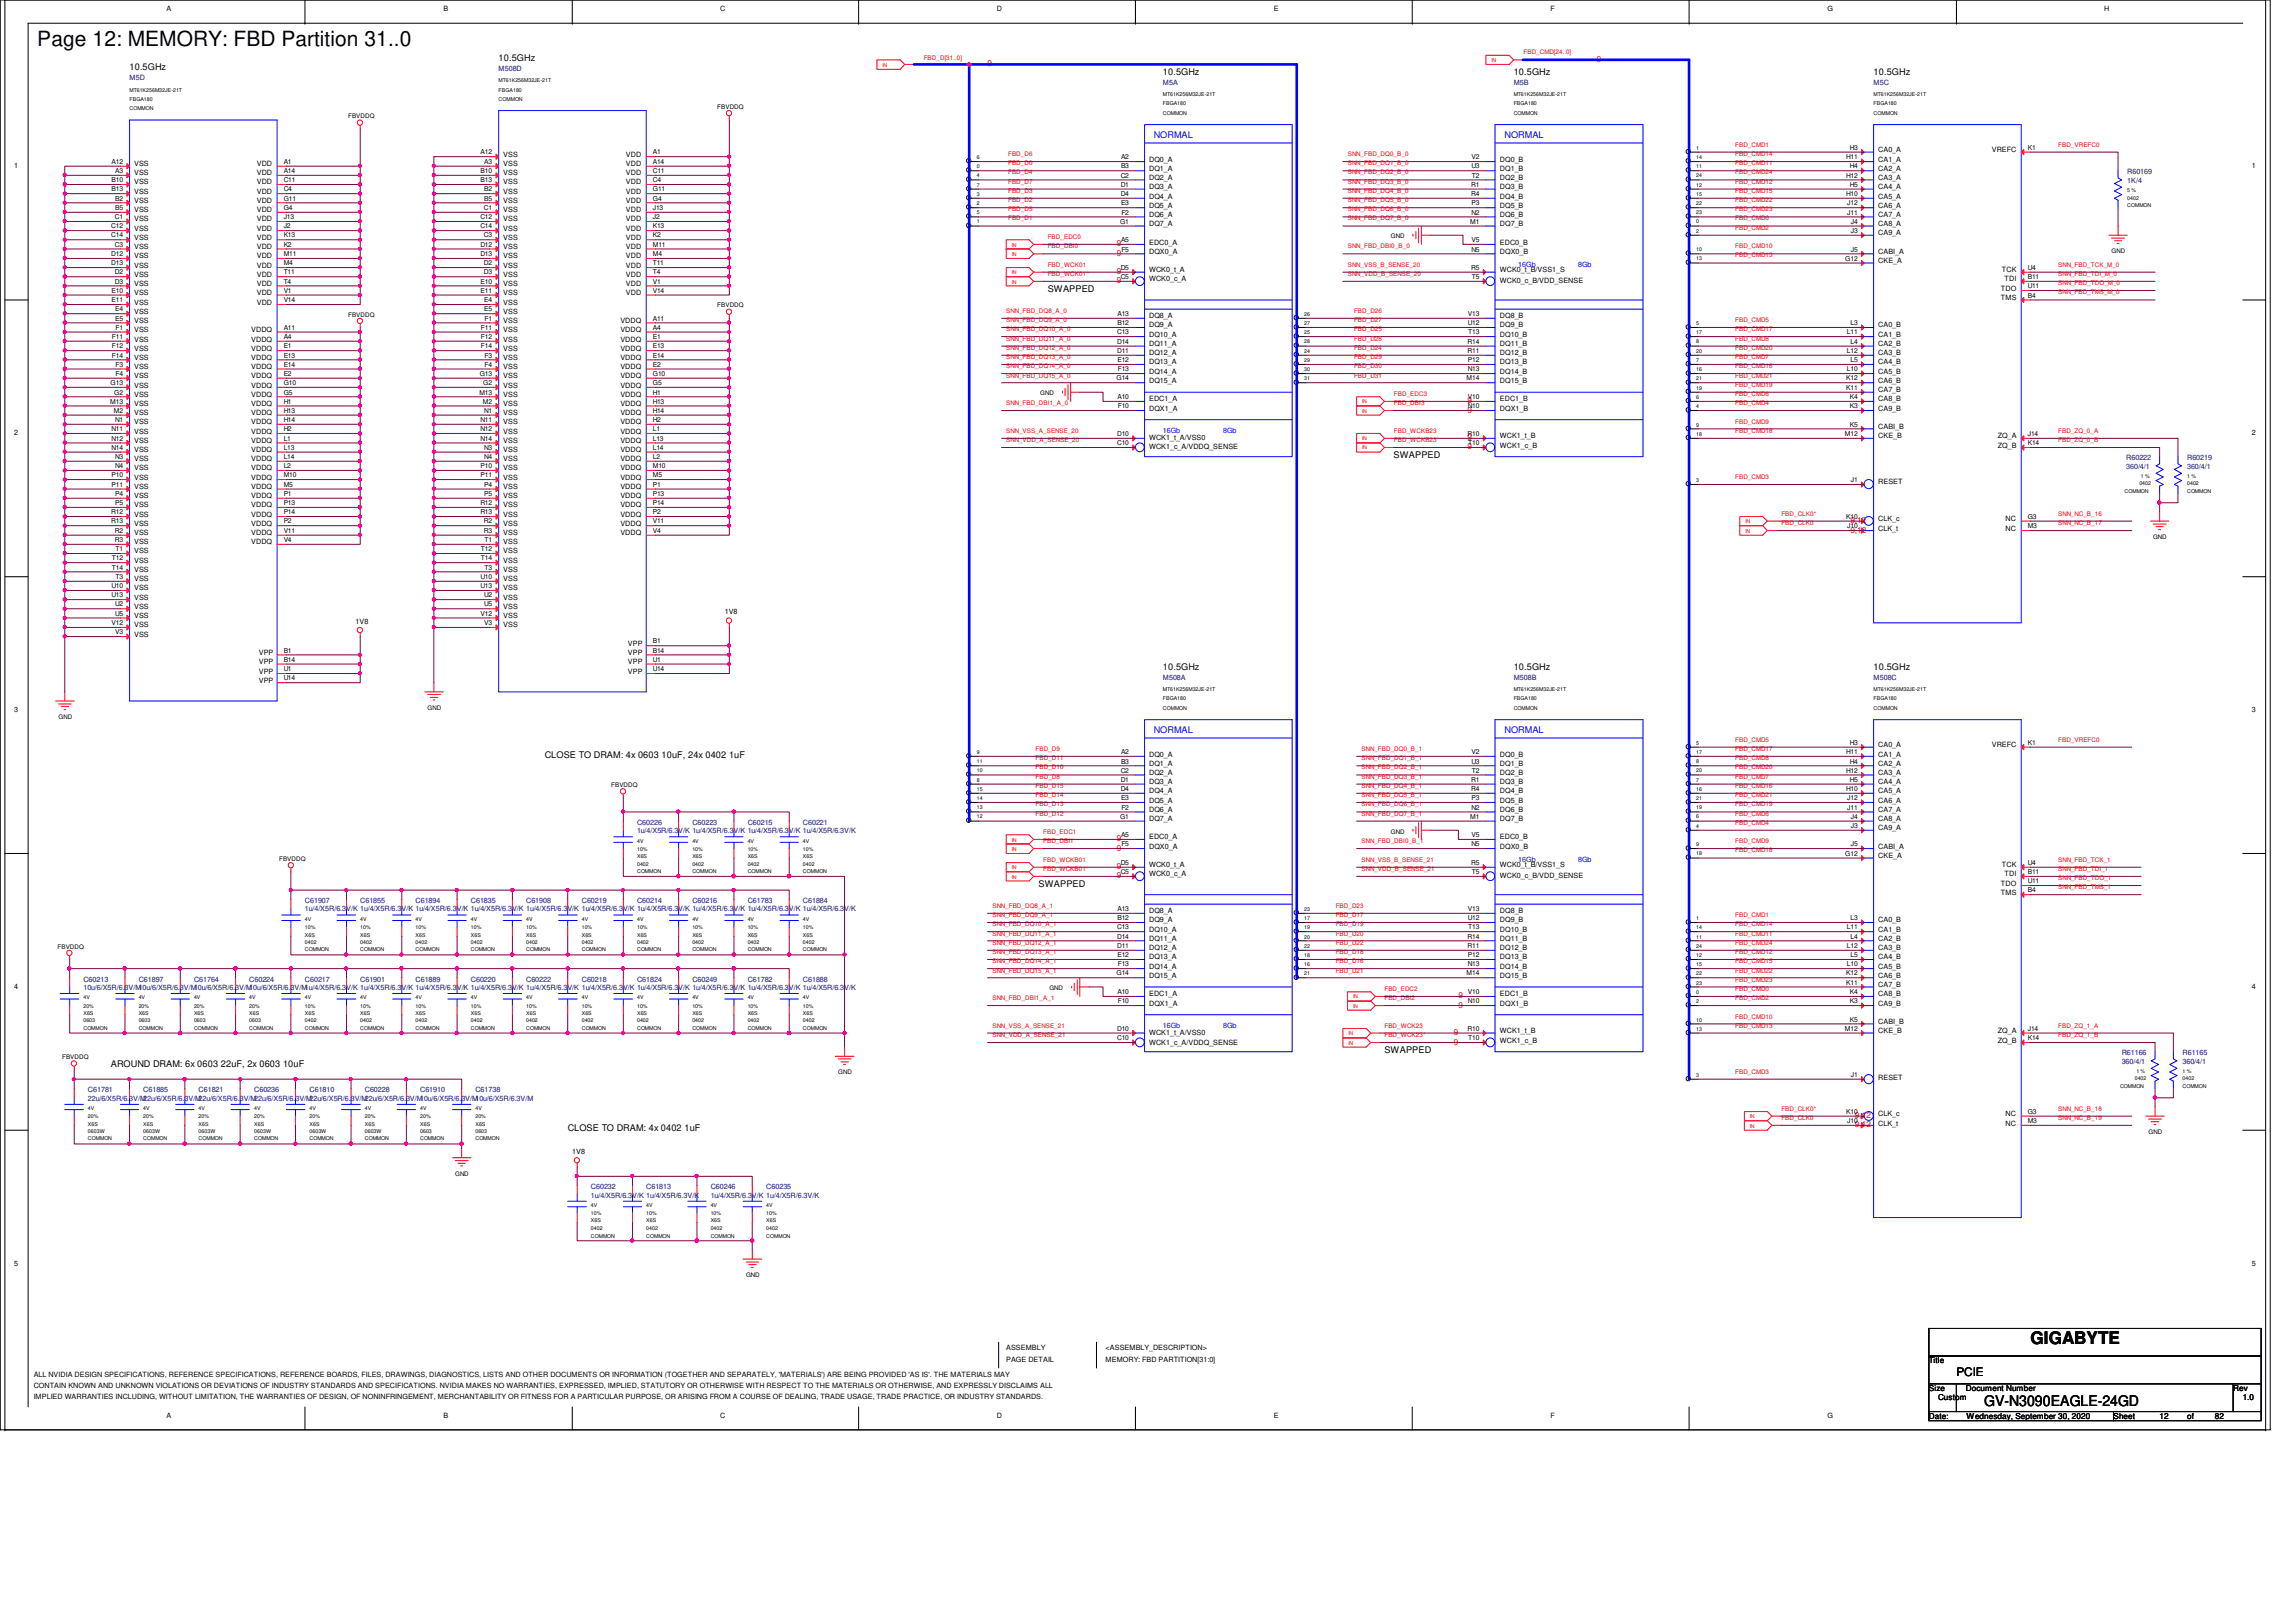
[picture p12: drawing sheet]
<svg xmlns="http://www.w3.org/2000/svg" width="297mm" height="210mm" viewBox="0 0 297 210" stroke-linecap="round" stroke-linejoin="round" font-family="sans-serif">
<defs><g id="words">
<text font-size="2.7" x="4.8" y="5.9">Page 12: MEMORY: FBD Partition 31..0</text>
<text font-size="2.2" x="262.7" y="174">GIGABYTE</text>
<text font-size="1.9" x="256.7" y="181.9">GV-N3090EAGLE-24GD</text>
<text font-size="1.5" x="253.1" y="178.1">PCIE</text>
<g font-size="1.2">
<text x="16.8" y="9.1">10.5GHz</text>
<text x="64.5" y="7.9">10.5GHz</text>
<text x="150.4" y="9.7">10.5GHz</text>
<text x="195.8" y="9.7">10.5GHz</text>
<text x="242.4" y="9.7">10.5GHz</text>
<text x="135.5" y="37.8">SWAPPED</text>
<text x="180.3" y="59.2">SWAPPED</text>
<text x="150.4" y="86.7">10.5GHz</text>
<text x="195.8" y="86.7">10.5GHz</text>
<text x="242.4" y="86.7">10.5GHz</text>
<text x="70.5" y="98">CLOSE TO DRAM: 4x 0603 10uF, 24x 0402 1uF</text>
<text x="134.4" y="114.8">SWAPPED</text>
<text x="179.1" y="136.2">SWAPPED</text>
<text x="14.3" y="138">AROUND DRAM: 6x 0603 22uF, 2x 0603 10uF</text>
<text x="73.4" y="146.4">CLOSE TO DRAM: 4x 0402 1uF</text>
</g>
<g font-size="1.2" fill="#00f">
<text x="149.3" y="17.8">NORMAL</text>
<text x="194.6" y="17.8">NORMAL</text>
<text x="149.3" y="94.8">NORMAL</text>
<text x="194.6" y="94.8">NORMAL</text>
</g>
<g font-size="1.1" fill="#f00">
<text x="127.8" y="8.6">9</text>
<text x="206.6" y="8">9</text>
<text x="144.5" y="35.5">9</text>
<text x="144.5" y="33.1">9</text>
<text x="144.5" y="31.9">9</text>
<text x="144.5" y="36.7">9</text>
<text x="189.9" y="53.4">9</text>
<text x="189.9" y="52.2">9</text>
<text x="189.9" y="58.2">9</text>
<text x="189.9" y="57">9</text>
<text x="239.4" y="68.9">9,12</text>
<text x="239.4" y="67.7">9,12</text>
<text x="144.5" y="113.7">9</text>
<text x="144.5" y="112.5">9</text>
<text x="144.5" y="110.1">9</text>
<text x="144.5" y="108.9">9</text>
<text x="188.7" y="130.4">9</text>
<text x="188.7" y="129.2">9</text>
<text x="188.1" y="135.2">9</text>
<text x="188.1" y="133.9">9</text>
<text x="240" y="145.9">9,12</text>
<text x="240" y="144.7">9,12</text>
</g>
<g font-size="1.1">
<text x="249.6" y="176.4">Title</text>
<text x="249.6" y="180">Size</text>
<text x="249.6" y="183.6">Date:</text>
<text x="250.7" y="181.2">Custom</text>
<text x="254.3" y="180">Document Number</text>
<text x="254.4" y="183.6">Wednesday, September 30, 2020</text>
<text x="273.4" y="183.6">Sheet</text>
<text x="279.4" y="183.6">12</text>
<text x="283" y="183.6">of</text>
<text x="286.6" y="183.6">82</text>
<text x="288.9" y="180">Rev</text>
<text x="290.1" y="181.2">1.0</text>
</g>
<g font-size=".9">
<text x="21.5" y="1.4">A</text>
<text x="57.4" y="1.4">B</text>
<text x="93.2" y="1.4">C</text>
<text x="129" y="1.4">D</text>
<text x="164.8" y="1.4">E</text>
<text x="200.6" y="1.4">F</text>
<text x="236.4" y="1.4">G</text>
<text x="272.2" y="1.4">H</text>
<text x="1.8" y="21.8">1</text>
<text x="14.4" y="23.6">B10</text>
<text x="14.4" y="21.2">A12</text>
<text x="14.9" y="22.4">A3</text>
<text x="17.4" y="23.9">VSS</text>
<text x="17.4" y="22.7">VSS</text>
<text x="17.4" y="21.5">VSS</text>
<text x="33.2" y="23.9">VDD</text>
<text x="33.2" y="22.7">VDD</text>
<text x="33.2" y="21.5">VDD</text>
<text x="36.7" y="23.6">C11</text>
<text x="36.7" y="22.4">A14</text>
<text x="36.7" y="21.2">A1</text>
<text x="62.2" y="23.6">B13</text>
<text x="62.2" y="22.4">B10</text>
<text x="62.2" y="20">A12</text>
<text x="62.7" y="21.2">A3</text>
<text x="65.1" y="23.9">VSS</text>
<text x="65.1" y="22.7">VSS</text>
<text x="65.1" y="21.5">VSS</text>
<text x="65.1" y="20.3">VSS</text>
<text x="81" y="23.9">VDD</text>
<text x="81" y="22.7">VDD</text>
<text x="81" y="21.5">VDD</text>
<text x="81" y="20.3">VDD</text>
<text x="84.5" y="23.6">C4</text>
<text x="84.5" y="22.4">C11</text>
<text x="84.5" y="21.2">A14</text>
<text x="84.5" y="20">A1</text>
<text x="145" y="23">C2</text>
<text x="145" y="21.8">B3</text>
<text x="145" y="20.6">A2</text>
<text x="148.7" y="23.3">DQ2_A</text>
<text x="148.7" y="22.1">DQ1_A</text>
<text x="148.7" y="20.9">DQ0_A</text>
<text x="190.4" y="21.8">U3</text>
<text x="190.4" y="20.6">V2</text>
<text x="190.4" y="23">T2</text>
<text x="194.1" y="23.3">DQ2_B</text>
<text x="194.1" y="22.1">DQ1_B</text>
<text x="194.1" y="20.9">DQ0_B</text>
<text x="238.8" y="23">H12</text>
<text x="238.8" y="20.6">H11</text>
<text x="239.3" y="21.8">H4</text>
<text x="239.3" y="19.4">H3</text>
<text x="243" y="23.3">CA3_A</text>
<text x="243" y="22.1">CA2_A</text>
<text x="243" y="20.9">CA1_A</text>
<text x="243" y="19.7">CA0_A</text>
<text x="257.7" y="19.7">VREFC</text>
<text x="262.3" y="19.4">K1</text>
<text x="291.3" y="21.8">1</text>
<text x="14.4" y="29.5">C12</text>
<text x="14.4" y="24.8">B13</text>
<text x="14.9" y="28.4">C1</text>
<text x="14.9" y="27.2">B5</text>
<text x="14.9" y="26">B2</text>
<text x="17.4" y="29.8">VSS</text>
<text x="17.4" y="28.7">VSS</text>
<text x="17.4" y="27.5">VSS</text>
<text x="17.4" y="26.3">VSS</text>
<text x="17.4" y="25.1">VSS</text>
<text x="33.2" y="29.8">VDD</text>
<text x="33.2" y="28.7">VDD</text>
<text x="33.2" y="27.5">VDD</text>
<text x="33.2" y="26.3">VDD</text>
<text x="33.2" y="25.1">VDD</text>
<text x="36.7" y="29.5">J2</text>
<text x="36.7" y="28.4">J13</text>
<text x="36.7" y="27.2">G4</text>
<text x="36.7" y="26">G11</text>
<text x="36.7" y="24.8">C4</text>
<text x="62.1" y="29.5">C14</text>
<text x="62.1" y="28.4">C12</text>
<text x="62.6" y="27.2">C1</text>
<text x="62.7" y="26">B5</text>
<text x="62.7" y="24.8">B2</text>
<text x="65.1" y="29.8">VSS</text>
<text x="65.1" y="28.7">VSS</text>
<text x="65.1" y="27.5">VSS</text>
<text x="65.1" y="26.3">VSS</text>
<text x="65.1" y="25.1">VSS</text>
<text x="81" y="29.8">VDD</text>
<text x="81" y="28.7">VDD</text>
<text x="81" y="27.5">VDD</text>
<text x="81" y="26.3">VDD</text>
<text x="81" y="25.1">VDD</text>
<text x="84.5" y="29.5">K13</text>
<text x="84.5" y="28.4">J2</text>
<text x="84.5" y="27.2">J13</text>
<text x="84.5" y="26">G4</text>
<text x="84.5" y="24.8">G11</text>
<text x="144.9" y="29">G1</text>
<text x="145" y="25.4">D4</text>
<text x="145" y="24.2">D1</text>
<text x="145" y="26.6">E3</text>
<text x="145.1" y="27.8">F2</text>
<text x="148.7" y="29.3">DQ7_A</text>
<text x="148.7" y="28.1">DQ6_A</text>
<text x="148.7" y="26.9">DQ5_A</text>
<text x="148.7" y="25.7">DQ4_A</text>
<text x="148.7" y="24.5">DQ3_A</text>
<text x="190.2" y="29">M1</text>
<text x="190.3" y="25.4">R4</text>
<text x="190.3" y="24.2">R1</text>
<text x="190.4" y="27.8">N2</text>
<text x="190.4" y="26.6">P3</text>
<text x="194.1" y="29.3">DQ7_B</text>
<text x="194.1" y="28.1">DQ6_B</text>
<text x="194.1" y="26.9">DQ5_B</text>
<text x="194.1" y="25.7">DQ4_B</text>
<text x="194.1" y="24.5">DQ3_B</text>
<text x="238.8" y="25.4">H10</text>
<text x="239" y="27.8">J11</text>
<text x="239" y="26.6">J12</text>
<text x="239.3" y="24.2">H5</text>
<text x="239.4" y="29">J4</text>
<text x="243" y="29.3">CA8_A</text>
<text x="243" y="28.1">CA7_A</text>
<text x="243" y="26.9">CA6_A</text>
<text x="243" y="25.7">CA5_A</text>
<text x="243" y="24.5">CA4_A</text>
<text x="14.4" y="34.3">D13</text>
<text x="14.4" y="33.1">D12</text>
<text x="14.4" y="30.7">C14</text>
<text x="14.9" y="35.5">D2</text>
<text x="14.9" y="31.9">C3</text>
<text x="17.4" y="35.8">VSS</text>
<text x="17.4" y="34.6">VSS</text>
<text x="17.4" y="33.4">VSS</text>
<text x="17.4" y="32.3">VSS</text>
<text x="17.4" y="31">VSS</text>
<text x="33.2" y="35.8">VDD</text>
<text x="33.2" y="34.6">VDD</text>
<text x="33.2" y="33.4">VDD</text>
<text x="33.2" y="32.3">VDD</text>
<text x="33.2" y="31">VDD</text>
<text x="36.7" y="35.5">T11</text>
<text x="36.7" y="34.3">M4</text>
<text x="36.7" y="33.1">M11</text>
<text x="36.7" y="31.9">K2</text>
<text x="36.7" y="30.7">K13</text>
<text x="62.1" y="33.1">D13</text>
<text x="62.1" y="31.9">D12</text>
<text x="62.6" y="35.5">D3</text>
<text x="62.6" y="34.3">D2</text>
<text x="62.6" y="30.7">C3</text>
<text x="65.1" y="35.8">VSS</text>
<text x="65.1" y="34.6">VSS</text>
<text x="65.1" y="33.4">VSS</text>
<text x="65.1" y="32.3">VSS</text>
<text x="65.1" y="31">VSS</text>
<text x="81" y="35.8">VDD</text>
<text x="81" y="34.6">VDD</text>
<text x="81" y="33.4">VDD</text>
<text x="81" y="32.3">VDD</text>
<text x="81" y="31">VDD</text>
<text x="84.5" y="35.5">T4</text>
<text x="84.5" y="34.3">T11</text>
<text x="84.5" y="33.1">M4</text>
<text x="84.5" y="31.9">M11</text>
<text x="84.5" y="30.7">K2</text>
<text x="145" y="34.9">D5</text>
<text x="145" y="31.3">A5</text>
<text x="145.1" y="32.6">F5</text>
<text x="148.7" y="35.2">WCK0_t_A</text>
<text x="148.7" y="32.9">DQX0_A</text>
<text x="148.7" y="31.7">EDC0_A</text>
<text x="190.3" y="34.9">R5</text>
<text x="190.4" y="32.6">N5</text>
<text x="190.4" y="31.3">V5</text>
<text x="194.1" y="35.2">WCK0_t_B/VSS1_S</text>
<text x="194.1" y="32.9">DQX0_B</text>
<text x="194.1" y="31.7">EDC0_B</text>
<text x="238.7" y="33.7">G12</text>
<text x="239.4" y="32.6">J5</text>
<text x="239.4" y="30.1">J3</text>
<text x="243" y="34">CKE_A</text>
<text x="243" y="32.9">CABI_A</text>
<text x="243" y="30.4">CA9_A</text>
<text x="259" y="35.2">TCK</text>
<text x="262.3" y="34.9">U4</text>
<text x="14.4" y="39.1">E11</text>
<text x="14.4" y="37.9">E10</text>
<text x="14.9" y="36.7">D3</text>
<text x="14.9" y="41.5">E5</text>
<text x="14.9" y="40.3">E4</text>
<text x="17.4" y="41.8">VSS</text>
<text x="17.4" y="40.6">VSS</text>
<text x="17.4" y="39.4">VSS</text>
<text x="17.4" y="38.2">VSS</text>
<text x="17.4" y="37">VSS</text>
<text x="33.2" y="39.4">VDD</text>
<text x="33.2" y="38.2">VDD</text>
<text x="33.2" y="37">VDD</text>
<text x="36.7" y="39.1">V14</text>
<text x="36.7" y="37.9">V1</text>
<text x="36.7" y="36.7">T4</text>
<text x="62.2" y="37.9">E11</text>
<text x="62.2" y="36.7">E10</text>
<text x="62.7" y="40.3">E5</text>
<text x="62.7" y="39.1">E4</text>
<text x="62.7" y="41.5">F1</text>
<text x="65.1" y="41.8">VSS</text>
<text x="65.1" y="40.6">VSS</text>
<text x="65.1" y="39.4">VSS</text>
<text x="65.1" y="38.2">VSS</text>
<text x="65.1" y="37">VSS</text>
<text x="80.3" y="41.8">VDDQ</text>
<text x="81" y="38.2">VDD</text>
<text x="81" y="37">VDD</text>
<text x="84.5" y="41.5">A11</text>
<text x="84.5" y="37.9">V14</text>
<text x="84.5" y="36.7">V1</text>
<text x="144.6" y="40.9">A13</text>
<text x="145" y="36.1">C5</text>
<text x="148.7" y="41.2">DQ8_A</text>
<text x="148.7" y="36.4">WCK0_c_A</text>
<text x="189.9" y="40.9">V13</text>
<text x="190.4" y="36.1">T5</text>
<text x="194.1" y="41.2">DQ8_B</text>
<text x="194.1" y="36.7">WCK0_c_B/VDD_SENSE</text>
<text x="258.9" y="38.8">TMS</text>
<text x="258.9" y="37.6">TDO</text>
<text x="259.3" y="36.4">TDI</text>
<text x="262.3" y="38.5">B4</text>
<text x="262.3" y="37.3">U11</text>
<text x="262.3" y="36.1">B11</text>
<text x="14.5" y="46.3">F14</text>
<text x="14.5" y="45.1">F12</text>
<text x="14.5" y="43.9">F11</text>
<text x="14.9" y="47.5">F3</text>
<text x="14.9" y="42.7">F1</text>
<text x="17.4" y="47.8">VSS</text>
<text x="17.4" y="46.6">VSS</text>
<text x="17.4" y="45.4">VSS</text>
<text x="17.4" y="44.2">VSS</text>
<text x="17.4" y="43">VSS</text>
<text x="32.5" y="47.8">VDDQ</text>
<text x="32.5" y="46.6">VDDQ</text>
<text x="32.5" y="45.4">VDDQ</text>
<text x="32.5" y="44.2">VDDQ</text>
<text x="32.5" y="43">VDDQ</text>
<text x="36.7" y="47.5">E14</text>
<text x="36.7" y="46.3">E13</text>
<text x="36.7" y="45.1">E1</text>
<text x="36.7" y="43.9">A4</text>
<text x="36.7" y="42.7">A11</text>
<text x="62.2" y="45.1">F14</text>
<text x="62.2" y="43.9">F12</text>
<text x="62.2" y="42.7">F11</text>
<text x="62.7" y="47.5">F4</text>
<text x="62.7" y="46.3">F3</text>
<text x="65.1" y="47.8">VSS</text>
<text x="65.1" y="46.6">VSS</text>
<text x="65.1" y="45.4">VSS</text>
<text x="65.1" y="44.2">VSS</text>
<text x="65.1" y="43">VSS</text>
<text x="80.3" y="47.8">VDDQ</text>
<text x="80.3" y="46.6">VDDQ</text>
<text x="80.3" y="45.4">VDDQ</text>
<text x="80.3" y="44.2">VDDQ</text>
<text x="80.3" y="43">VDDQ</text>
<text x="84.5" y="47.5">E2</text>
<text x="84.5" y="46.3">E14</text>
<text x="84.5" y="45.1">E13</text>
<text x="84.5" y="43.9">E1</text>
<text x="84.5" y="42.7">A4</text>
<text x="144.5" y="45.7">D11</text>
<text x="144.5" y="44.5">D14</text>
<text x="144.5" y="43.3">C13</text>
<text x="144.6" y="46.9">E12</text>
<text x="144.6" y="42.1">B12</text>
<text x="148.7" y="47.2">DQ13_A</text>
<text x="148.7" y="46">DQ12_A</text>
<text x="148.7" y="44.8">DQ11_A</text>
<text x="148.7" y="43.6">DQ10_A</text>
<text x="148.7" y="42.4">DQ9_A</text>
<text x="189.9" y="45.7">R11</text>
<text x="189.9" y="44.5">R14</text>
<text x="189.9" y="46.9">P12</text>
<text x="189.9" y="42.1">U12</text>
<text x="189.9" y="43.3">T13</text>
<text x="194.1" y="47.2">DQ13_B</text>
<text x="194.1" y="46">DQ12_B</text>
<text x="194.1" y="44.8">DQ11_B</text>
<text x="194.1" y="43.6">DQ10_B</text>
<text x="194.1" y="42.4">DQ9_B</text>
<text x="238.9" y="45.7">L12</text>
<text x="238.9" y="43.3">L11</text>
<text x="239.4" y="46.9">L5</text>
<text x="239.4" y="44.5">L4</text>
<text x="239.4" y="42.1">L3</text>
<text x="243" y="47.2">CA4_B</text>
<text x="243" y="46">CA3_B</text>
<text x="243" y="44.8">CA2_B</text>
<text x="243" y="43.6">CA1_B</text>
<text x="243" y="42.4">CA0_B</text>
<text x="14.3" y="52.2">M13</text>
<text x="14.3" y="49.8">G13</text>
<text x="14.7" y="53.4">M2</text>
<text x="14.8" y="51.1">G2</text>
<text x="14.9" y="48.6">F4</text>
<text x="17.4" y="53.7">VSS</text>
<text x="17.4" y="52.5">VSS</text>
<text x="17.4" y="51.4">VSS</text>
<text x="17.4" y="50.2">VSS</text>
<text x="17.4" y="48.9">VSS</text>
<text x="32.5" y="53.7">VDDQ</text>
<text x="32.5" y="52.5">VDDQ</text>
<text x="32.5" y="51.4">VDDQ</text>
<text x="32.5" y="50.2">VDDQ</text>
<text x="32.5" y="48.9">VDDQ</text>
<text x="36.7" y="53.4">H13</text>
<text x="36.7" y="52.2">H1</text>
<text x="36.7" y="51.1">G5</text>
<text x="36.7" y="49.8">G10</text>
<text x="36.7" y="48.6">E2</text>
<text x="62" y="51.1">M13</text>
<text x="62.1" y="48.6">G13</text>
<text x="62.5" y="52.2">M2</text>
<text x="62.5" y="49.8">G2</text>
<text x="62.7" y="53.4">N1</text>
<text x="65.1" y="53.7">VSS</text>
<text x="65.1" y="52.5">VSS</text>
<text x="65.1" y="51.4">VSS</text>
<text x="65.1" y="50.2">VSS</text>
<text x="65.1" y="48.9">VSS</text>
<text x="80.3" y="53.7">VDDQ</text>
<text x="80.3" y="52.5">VDDQ</text>
<text x="80.3" y="51.4">VDDQ</text>
<text x="80.3" y="50.2">VDDQ</text>
<text x="80.3" y="48.9">VDDQ</text>
<text x="84.5" y="53.4">H14</text>
<text x="84.5" y="52.2">H13</text>
<text x="84.5" y="51.1">H1</text>
<text x="84.5" y="49.8">G5</text>
<text x="84.5" y="48.6">G10</text>
<text x="144.4" y="49.2">G14</text>
<text x="144.6" y="51.6">A10</text>
<text x="144.6" y="52.8">F10</text>
<text x="144.6" y="48">F13</text>
<text x="148.7" y="53.1">DQX1_A</text>
<text x="148.7" y="51.9">EDC1_A</text>
<text x="148.7" y="49.6">DQ15_A</text>
<text x="148.7" y="48.3">DQ14_A</text>
<text x="189.7" y="49.2">M14</text>
<text x="189.9" y="52.8">N10</text>
<text x="189.9" y="51.6">V10</text>
<text x="189.9" y="48">N13</text>
<text x="194.1" y="53.1">DQX1_B</text>
<text x="194.1" y="51.9">EDC1_B</text>
<text x="194.1" y="49.6">DQ15_B</text>
<text x="194.1" y="48.3">DQ14_B</text>
<text x="238.8" y="50.5">K11</text>
<text x="238.8" y="49.2">K12</text>
<text x="238.9" y="48">L10</text>
<text x="239.3" y="52.8">K3</text>
<text x="239.3" y="51.6">K4</text>
<text x="243" y="53.1">CA9_B</text>
<text x="243" y="51.9">CA8_B</text>
<text x="243" y="50.8">CA7_B</text>
<text x="243" y="49.6">CA6_B</text>
<text x="243" y="48.3">CA5_B</text>
<text x="1.8" y="56.3">2</text>
<text x="14.4" y="58.2">N14</text>
<text x="14.4" y="57">N12</text>
<text x="14.4" y="55.8">N11</text>
<text x="14.9" y="59.4">N3</text>
<text x="14.9" y="54.6">N1</text>
<text x="17.4" y="59.7">VSS</text>
<text x="17.4" y="58.5">VSS</text>
<text x="17.4" y="57.3">VSS</text>
<text x="17.4" y="56.1">VSS</text>
<text x="17.4" y="54.9">VSS</text>
<text x="32.5" y="59.7">VDDQ</text>
<text x="32.5" y="58.5">VDDQ</text>
<text x="32.5" y="57.3">VDDQ</text>
<text x="32.5" y="56.1">VDDQ</text>
<text x="32.5" y="54.9">VDDQ</text>
<text x="36.7" y="59.4">L14</text>
<text x="36.7" y="58.2">L13</text>
<text x="36.7" y="57">L1</text>
<text x="36.7" y="55.8">H2</text>
<text x="36.7" y="54.6">H14</text>
<text x="62.2" y="57">N14</text>
<text x="62.2" y="55.8">N12</text>
<text x="62.2" y="54.6">N11</text>
<text x="62.7" y="59.4">N4</text>
<text x="62.7" y="58.2">N3</text>
<text x="65.1" y="59.7">VSS</text>
<text x="65.1" y="58.5">VSS</text>
<text x="65.1" y="57.3">VSS</text>
<text x="65.1" y="56.1">VSS</text>
<text x="65.1" y="54.9">VSS</text>
<text x="80.3" y="59.7">VDDQ</text>
<text x="80.3" y="58.5">VDDQ</text>
<text x="80.3" y="57.3">VDDQ</text>
<text x="80.3" y="56.1">VDDQ</text>
<text x="80.3" y="54.9">VDDQ</text>
<text x="84.5" y="59.4">L2</text>
<text x="84.5" y="58.2">L14</text>
<text x="84.5" y="57">L13</text>
<text x="84.5" y="55.8">L1</text>
<text x="84.5" y="54.6">H2</text>
<text x="144.5" y="57.6">C10</text>
<text x="144.5" y="56.4">D10</text>
<text x="148.7" y="58.2">WCK1_c_A/VDDQ_SENSE</text>
<text x="148.7" y="56.9">WCK1_t_A/VSS0</text>
<text x="189.9" y="56.4">R10</text>
<text x="189.9" y="57.6">T10</text>
<text x="194.1" y="57.9">WCK1_c_B</text>
<text x="194.1" y="56.7">WCK1_t_B</text>
<text x="238.7" y="56.4">M12</text>
<text x="239.3" y="55.2">K5</text>
<text x="243" y="56.7">CKE_B</text>
<text x="243" y="55.5">CABI_B</text>
<text x="258.5" y="57.9">ZQ_B</text>
<text x="258.5" y="56.7">ZQ_A</text>
<text x="262.3" y="57.6">K14</text>
<text x="262.3" y="56.4">J14</text>
<text x="291.3" y="56.3">2</text>
<text x="14.4" y="63">P11</text>
<text x="14.4" y="61.8">P10</text>
<text x="14.9" y="65.4">P5</text>
<text x="14.9" y="64.2">P4</text>
<text x="14.9" y="60.6">N4</text>
<text x="17.4" y="65.7">VSS</text>
<text x="17.4" y="64.5">VSS</text>
<text x="17.4" y="63.3">VSS</text>
<text x="17.4" y="62.1">VSS</text>
<text x="17.4" y="60.9">VSS</text>
<text x="32.5" y="65.7">VDDQ</text>
<text x="32.5" y="64.5">VDDQ</text>
<text x="32.5" y="63.3">VDDQ</text>
<text x="32.5" y="62.1">VDDQ</text>
<text x="32.5" y="60.9">VDDQ</text>
<text x="36.7" y="65.4">P13</text>
<text x="36.7" y="64.2">P1</text>
<text x="36.7" y="63">M5</text>
<text x="36.7" y="61.8">M10</text>
<text x="36.7" y="60.6">L2</text>
<text x="62.1" y="65.4">R12</text>
<text x="62.2" y="61.8">P11</text>
<text x="62.2" y="60.6">P10</text>
<text x="62.7" y="64.2">P5</text>
<text x="62.7" y="63">P4</text>
<text x="65.1" y="65.7">VSS</text>
<text x="65.1" y="64.5">VSS</text>
<text x="65.1" y="63.3">VSS</text>
<text x="65.1" y="62.1">VSS</text>
<text x="65.1" y="60.9">VSS</text>
<text x="80.3" y="65.7">VDDQ</text>
<text x="80.3" y="64.5">VDDQ</text>
<text x="80.3" y="63.3">VDDQ</text>
<text x="80.3" y="62.1">VDDQ</text>
<text x="80.3" y="60.9">VDDQ</text>
<text x="84.5" y="65.4">P14</text>
<text x="84.5" y="64.2">P13</text>
<text x="84.5" y="63">P1</text>
<text x="84.5" y="61.8">M5</text>
<text x="84.5" y="60.6">M10</text>
<text x="239.4" y="62.4">J1</text>
<text x="243" y="62.7">RESET</text>
<text x="14.4" y="67.7">R13</text>
<text x="14.4" y="66.5">R12</text>
<text x="14.9" y="70.1">R3</text>
<text x="14.9" y="69">R2</text>
<text x="14.9" y="71.3">T1</text>
<text x="17.4" y="71.6">VSS</text>
<text x="17.4" y="70.4">VSS</text>
<text x="17.4" y="69.3">VSS</text>
<text x="17.4" y="68.1">VSS</text>
<text x="17.4" y="66.8">VSS</text>
<text x="32.5" y="70.4">VDDQ</text>
<text x="32.5" y="69.3">VDDQ</text>
<text x="32.5" y="68.1">VDDQ</text>
<text x="32.5" y="66.8">VDDQ</text>
<text x="36.7" y="70.1">V4</text>
<text x="36.7" y="69">V11</text>
<text x="36.7" y="67.7">P2</text>
<text x="36.7" y="66.5">P14</text>
<text x="62.1" y="66.5">R13</text>
<text x="62.2" y="71.3">T12</text>
<text x="62.6" y="69">R3</text>
<text x="62.6" y="67.7">R2</text>
<text x="62.7" y="70.1">T1</text>
<text x="65.1" y="71.6">VSS</text>
<text x="65.1" y="70.4">VSS</text>
<text x="65.1" y="69.3">VSS</text>
<text x="65.1" y="68.1">VSS</text>
<text x="65.1" y="66.8">VSS</text>
<text x="80.3" y="69.3">VDDQ</text>
<text x="80.3" y="68.1">VDDQ</text>
<text x="80.3" y="66.8">VDDQ</text>
<text x="84.5" y="69">V4</text>
<text x="84.5" y="67.7">V11</text>
<text x="84.5" y="66.5">P2</text>
<text x="238.8" y="67.1">K10</text>
<text x="239" y="68.4">J10</text>
<text x="243" y="68.7">CLK_t</text>
<text x="243" y="67.5">CLK_c</text>
<text x="259.5" y="68.7">NC</text>
<text x="259.5" y="67.5">NC</text>
<text x="262.3" y="68.4">M3</text>
<text x="262.3" y="67.1">G3</text>
<text x="14.4" y="77.3">U13</text>
<text x="14.4" y="76.1">U10</text>
<text x="14.5" y="73.7">T14</text>
<text x="14.5" y="72.5">T12</text>
<text x="14.9" y="74.9">T3</text>
<text x="17.4" y="77.6">VSS</text>
<text x="17.4" y="76.4">VSS</text>
<text x="17.4" y="75.2">VSS</text>
<text x="17.4" y="74">VSS</text>
<text x="17.4" y="72.8">VSS</text>
<text x="62.2" y="76.1">U13</text>
<text x="62.2" y="74.9">U10</text>
<text x="62.2" y="72.5">T14</text>
<text x="62.7" y="77.3">U2</text>
<text x="62.7" y="73.7">T3</text>
<text x="65.1" y="77.6">VSS</text>
<text x="65.1" y="76.4">VSS</text>
<text x="65.1" y="75.2">VSS</text>
<text x="65.1" y="74">VSS</text>
<text x="65.1" y="72.8">VSS</text>
<text x="14.4" y="80.9">V12</text>
<text x="14.9" y="82.1">V3</text>
<text x="14.9" y="79.7">U5</text>
<text x="14.9" y="78.5">U2</text>
<text x="17.4" y="82.4">VSS</text>
<text x="17.4" y="81.2">VSS</text>
<text x="17.4" y="80">VSS</text>
<text x="17.4" y="78.8">VSS</text>
<text x="46" y="80.7">1V8</text>
<text x="62.2" y="79.7">V12</text>
<text x="62.7" y="80.9">V3</text>
<text x="62.7" y="78.5">U5</text>
<text x="65.1" y="81.2">VSS</text>
<text x="65.1" y="80">VSS</text>
<text x="65.1" y="78.8">VSS</text>
<text x="81.2" y="83.6">VPP</text>
<text x="84.5" y="83.3">B1</text>
<text x="93.8" y="79.5">1V8</text>
<text x="33.5" y="88.3">VPP</text>
<text x="33.5" y="87.2">VPP</text>
<text x="33.5" y="86">VPP</text>
<text x="33.5" y="84.8">VPP</text>
<text x="36.7" y="88.1">U14</text>
<text x="36.7" y="86.9">U1</text>
<text x="36.7" y="85.6">B14</text>
<text x="36.7" y="84.5">B1</text>
<text x="81.2" y="87.2">VPP</text>
<text x="81.2" y="86">VPP</text>
<text x="81.2" y="84.8">VPP</text>
<text x="84.5" y="86.9">U14</text>
<text x="84.5" y="85.6">U1</text>
<text x="84.5" y="84.5">B14</text>
<text x="1.8" y="92.2">3</text>
<text x="291.3" y="92.2">3</text>
<text x="145" y="101.2">D1</text>
<text x="145" y="100">C2</text>
<text x="145" y="98.8">B3</text>
<text x="145" y="97.6">A2</text>
<text x="148.7" y="101.5">DQ3_A</text>
<text x="148.7" y="100.3">DQ2_A</text>
<text x="148.7" y="99.1">DQ1_A</text>
<text x="148.7" y="97.9">DQ0_A</text>
<text x="190.3" y="101.2">R1</text>
<text x="190.4" y="98.8">U3</text>
<text x="190.4" y="97.6">V2</text>
<text x="190.4" y="100">T2</text>
<text x="194.1" y="101.5">DQ3_B</text>
<text x="194.1" y="100.3">DQ2_B</text>
<text x="194.1" y="99.1">DQ1_B</text>
<text x="194.1" y="97.9">DQ0_B</text>
<text x="238.8" y="100">H12</text>
<text x="238.8" y="97.6">H11</text>
<text x="239.3" y="101.2">H5</text>
<text x="239.3" y="98.8">H4</text>
<text x="239.3" y="96.4">H3</text>
<text x="243" y="101.5">CA4_A</text>
<text x="243" y="100.3">CA3_A</text>
<text x="243" y="99.1">CA2_A</text>
<text x="243" y="97.9">CA1_A</text>
<text x="243" y="96.7">CA0_A</text>
<text x="257.7" y="96.7">VREFC</text>
<text x="262.3" y="96.4">K1</text>
<text x="144.9" y="106">G1</text>
<text x="145" y="102.4">D4</text>
<text x="145" y="103.5">E3</text>
<text x="145.1" y="104.8">F2</text>
<text x="148.7" y="106.3">DQ7_A</text>
<text x="148.7" y="105.1">DQ6_A</text>
<text x="148.7" y="103.9">DQ5_A</text>
<text x="148.7" y="102.7">DQ4_A</text>
<text x="190.2" y="106">M1</text>
<text x="190.3" y="102.4">R4</text>
<text x="190.4" y="104.8">N2</text>
<text x="190.4" y="103.5">P3</text>
<text x="194.1" y="106.3">DQ7_B</text>
<text x="194.1" y="105.1">DQ6_B</text>
<text x="194.1" y="103.9">DQ5_B</text>
<text x="194.1" y="102.7">DQ4_B</text>
<text x="238.8" y="102.4">H10</text>
<text x="239" y="104.8">J11</text>
<text x="239" y="103.5">J12</text>
<text x="239.4" y="107.1">J3</text>
<text x="239.4" y="106">J4</text>
<text x="243" y="107.4">CA9_A</text>
<text x="243" y="106.3">CA8_A</text>
<text x="243" y="105.1">CA7_A</text>
<text x="243" y="103.9">CA6_A</text>
<text x="243" y="102.7">CA5_A</text>
<text x="145" y="113.1">C5</text>
<text x="145" y="111.9">D5</text>
<text x="145" y="108.3">A5</text>
<text x="145.1" y="109.5">F5</text>
<text x="148.7" y="113.4">WCK0_c_A</text>
<text x="148.7" y="112.2">WCK0_t_A</text>
<text x="148.7" y="109.9">DQX0_A</text>
<text x="148.7" y="108.6">EDC0_A</text>
<text x="190.3" y="111.9">R5</text>
<text x="190.4" y="109.5">N5</text>
<text x="190.4" y="108.3">V5</text>
<text x="190.4" y="113.1">T5</text>
<text x="194.1" y="113.7">WCK0_c_B/VDD_SENSE</text>
<text x="194.1" y="112.2">WCK0_t_B/VSS1_S</text>
<text x="194.1" y="109.9">DQX0_B</text>
<text x="194.1" y="108.6">EDC0_B</text>
<text x="238.7" y="110.7">G12</text>
<text x="239.4" y="109.5">J5</text>
<text x="243" y="111">CKE_A</text>
<text x="243" y="109.9">CABI_A</text>
<text x="259" y="112.2">TCK</text>
<text x="259.3" y="113.4">TDI</text>
<text x="262.3" y="113.1">B11</text>
<text x="262.3" y="111.9">U4</text>
<text x="144.6" y="119.1">B12</text>
<text x="144.6" y="117.9">A13</text>
<text x="148.7" y="119.4">DQ9_A</text>
<text x="148.7" y="118.2">DQ8_A</text>
<text x="189.9" y="119.1">U12</text>
<text x="189.9" y="117.9">V13</text>
<text x="194.1" y="119.4">DQ9_B</text>
<text x="194.1" y="118.2">DQ8_B</text>
<text x="239.4" y="119.1">L3</text>
<text x="243" y="119.4">CA0_B</text>
<text x="258.9" y="115.8">TMS</text>
<text x="258.9" y="114.6">TDO</text>
<text x="262.3" y="115.5">B4</text>
<text x="262.3" y="114.3">U11</text>
<text x="144.5" y="122.7">D11</text>
<text x="144.5" y="121.5">D14</text>
<text x="144.5" y="120.3">C13</text>
<text x="144.6" y="123.9">E12</text>
<text x="144.6" y="125.1">F13</text>
<text x="148.7" y="125.3">DQ14_A</text>
<text x="148.7" y="124.2">DQ13_A</text>
<text x="148.7" y="123">DQ12_A</text>
<text x="148.7" y="121.8">DQ11_A</text>
<text x="148.7" y="120.6">DQ10_A</text>
<text x="189.9" y="122.7">R11</text>
<text x="189.9" y="121.5">R14</text>
<text x="189.9" y="125.1">N13</text>
<text x="189.9" y="123.9">P12</text>
<text x="189.9" y="120.3">T13</text>
<text x="194.1" y="125.3">DQ14_B</text>
<text x="194.1" y="124.2">DQ13_B</text>
<text x="194.1" y="123">DQ12_B</text>
<text x="194.1" y="121.8">DQ11_B</text>
<text x="194.1" y="120.6">DQ10_B</text>
<text x="238.9" y="125.1">L10</text>
<text x="238.9" y="122.7">L12</text>
<text x="238.9" y="120.3">L11</text>
<text x="239.4" y="123.9">L5</text>
<text x="239.4" y="121.5">L4</text>
<text x="243" y="125.3">CA5_B</text>
<text x="243" y="124.2">CA4_B</text>
<text x="243" y="123">CA3_B</text>
<text x="243" y="121.8">CA2_B</text>
<text x="243" y="120.6">CA1_B</text>
<text x="1.8" y="128">4</text>
<text x="144.4" y="126.2">G14</text>
<text x="144.6" y="128.7">A10</text>
<text x="144.6" y="129.8">F10</text>
<text x="148.7" y="130.1">DQX1_A</text>
<text x="148.7" y="128.9">EDC1_A</text>
<text x="148.7" y="126.5">DQ15_A</text>
<text x="189.7" y="126.2">M14</text>
<text x="189.9" y="129.8">N10</text>
<text x="189.9" y="128.7">V10</text>
<text x="194.1" y="130.1">DQX1_B</text>
<text x="194.1" y="128.9">EDC1_B</text>
<text x="194.1" y="126.5">DQ15_B</text>
<text x="238.8" y="127.4">K11</text>
<text x="238.8" y="126.2">K12</text>
<text x="239.3" y="129.8">K3</text>
<text x="239.3" y="128.7">K4</text>
<text x="243" y="130.1">CA9_B</text>
<text x="243" y="128.9">CA8_B</text>
<text x="243" y="127.8">CA7_B</text>
<text x="243" y="126.5">CA6_B</text>
<text x="291.3" y="128">4</text>
<text x="144.5" y="134.6">C10</text>
<text x="144.5" y="133.4">D10</text>
<text x="148.7" y="135.2">WCK1_c_A/VDDQ_SENSE</text>
<text x="148.7" y="133.9">WCK1_t_A/VSS0</text>
<text x="189.9" y="133.4">R10</text>
<text x="189.9" y="134.6">T10</text>
<text x="194.1" y="134.9">WCK1_c_B</text>
<text x="194.1" y="133.7">WCK1_t_B</text>
<text x="238.7" y="133.4">M12</text>
<text x="239.3" y="132.2">K5</text>
<text x="243" y="133.7">CKE_B</text>
<text x="243" y="132.5">CABI_B</text>
<text x="258.5" y="134.9">ZQ_B</text>
<text x="258.5" y="133.7">ZQ_A</text>
<text x="262.3" y="134.6">K14</text>
<text x="262.3" y="133.4">J14</text>
<text x="239.4" y="139.4">J1</text>
<text x="243" y="139.7">RESET</text>
<text x="74" y="149.4">1V8</text>
<text x="238.8" y="144.1">K10</text>
<text x="239" y="145.3">J10</text>
<text x="243" y="145.7">CLK_t</text>
<text x="243" y="144.4">CLK_c</text>
<text x="259.5" y="145.7">NC</text>
<text x="259.5" y="144.4">NC</text>
<text x="262.3" y="145.3">M3</text>
<text x="262.3" y="144.1">G3</text>
<text x="1.8" y="163.8">5</text>
<text x="291.3" y="163.8">5</text>
<text x="4.4" y="179.6">CONTAIN KNOWN AND UNKNOWN VIOLATIONS OR DEVIATIONS OF INDUSTRY STANDARDS AND SPECIFICATIONS. NVIDIA MAKES NO WARRANTIES, EXPRESSED, IMPLIED, STATUTORY OR OTHERWISE WITH RESPECT TO THE MATERIALS OR OTHERWISE, AND EXPRESSLY DISCLAIMS ALL</text>
<text x="4.4" y="178.1">ALL NVIDIA DESIGN SPECIFICATIONS, REFERENCE SPECIFICATIONS, REFERENCE BOARDS, FILES, DRAWINGS, DIAGNOSTICS, LISTS AND OTHER DOCUMENTS OR INFORMATION (TOGETHER AND SEPARATELY, 'MATERIALS') ARE BEING PROVIDED 'AS IS'. THE MATERIALS MAY</text>
<text x="130.2" y="176.3">PAGE DETAIL</text>
<text x="130.2" y="174.7">ASSEMBLY</text>
<text x="143" y="174.7">&lt;ASSEMBLY_DESCRIPTION&gt;</text>
<text x="143" y="176.2">MEMORY: FBD PARTITION[31:0]</text>
<text x="4.4" y="181.1">IMPLIED WARRANTIES INCLUDING, WITHOUT LIMITATION, THE WARRANTIES OF DESIGN, OF NONINFRINGEMENT, MERCHANTABILITY OR FITNESS FOR A PARTICULAR PURPOSE, OR ARISING FROM A COURSE OF DEALING, TRADE USAGE, TRADE PRACTICE, OR INDUSTRY STANDARDS.</text>
<text x="21.5" y="183.5">A</text>
<text x="57.4" y="183.5">B</text>
<text x="93.2" y="183.5">C</text>
<text x="129" y="183.5">D</text>
<text x="164.8" y="183.5">E</text>
<text x="200.6" y="183.5">F</text>
<text x="236.4" y="183.5">G</text>
</g>
<g font-size=".9" fill="#00007f">
<text x="16.8" y="10.4">M5D</text>
<text x="64.5" y="9.2">M508D</text>
<text x="150.4" y="11">M5A</text>
<text x="195.8" y="11">M5B</text>
<text x="242.4" y="11">M5C</text>
<text x="275.2" y="22.6">R60169</text>
<text x="275.2" y="23.7">1K/4</text>
<text x="275.1" y="59.6">R60222</text>
<text x="283" y="59.6">R60219</text>
<text x="275.1" y="60.7">360/4/1</text>
<text x="283" y="60.7">360/4/1</text>
<text x="150.4" y="88">M508A</text>
<text x="195.8" y="88">M508B</text>
<text x="242.4" y="88">M508C</text>
<text x="82.4" y="106.7">C60226</text>
<text x="82.4" y="107.8">1u/4/X5R/6.3V/K 1u/4/X5R/6.3V/K 1u/4/X5R/6.3V/K 1u/4/X5R/6.3V/K</text>
<text x="89.6" y="106.7">C60223</text>
<text x="96.7" y="106.7">C60215</text>
<text x="103.9" y="106.7">C60221</text>
<text x="39.5" y="116.9">C61907</text>
<text x="39.5" y="117.9">1u/4/X5R/6.3V/K 1u/4/X5R/6.3V/K 1u/4/X5R/6.3V/K 1u/4/X5R/6.3V/K 1u/4/X5R/6.3V/K 1u/4/X5R/6.3V/K 1u/4/X5R/6.3V/K 1u/4/X5R/6.3V/K</text>
<text x="46.6" y="116.9">C61855</text>
<text x="53.8" y="116.9">C61894</text>
<text x="60.9" y="116.9">C61835</text>
<text x="68.1" y="116.9">C61908</text>
<text x="75.3" y="116.9">C60219</text>
<text x="82.4" y="116.9">C60214</text>
<text x="89.6" y="116.9">C60216</text>
<text x="96.7" y="116.9">C61783</text>
<text x="96.7" y="117.9">1u/4/X5R/6.3V/K 1u/4/X5R/6.3V/K</text>
<text x="103.9" y="116.9">C61884</text>
<text x="10.8" y="127">C60213</text>
<text x="10.8" y="128.1">10u/6/X5R/6.3V/M10u/6/X5R/6.3V/M10u/6/X5R/6.3V/M10u/6/X5R/6.3V/M1u/4/X5R/6.3V/K 1u/4/X5R/6.3V/K 1u/4/X5R/6.3V/K 1u/4/X5R/6.3V/K</text>
<text x="17.9" y="127">C61897</text>
<text x="25.1" y="127">C61764</text>
<text x="32.3" y="127">C60224</text>
<text x="39.5" y="127">C60217</text>
<text x="46.6" y="127">C61901</text>
<text x="53.8" y="127">C61889</text>
<text x="60.9" y="127">C60220</text>
<text x="68.1" y="127">C60222</text>
<text x="68.1" y="128.1">1u/4/X5R/6.3V/K 1u/4/X5R/6.3V/K 1u/4/X5R/6.3V/K 1u/4/X5R/6.3V/K 1u/4/X5R/6.3V/K 1u/4/X5R/6.3V/K</text>
<text x="75.3" y="127">C60218</text>
<text x="82.4" y="127">C61824</text>
<text x="89.6" y="127">C60249</text>
<text x="96.7" y="127">C61782</text>
<text x="103.9" y="127">C61888</text>
<text x="274.5" y="137.7">360/4/1</text>
<text x="274.5" y="136.6">R61166</text>
<text x="282.4" y="136.6">R61165</text>
<text x="282.4" y="137.7">360/4/1</text>
<text x="11.4" y="141.4">C61781</text>
<text x="11.4" y="142.5">22u/6/X5R/6.3V/M22u/6/X5R/6.3V/M22u/6/X5R/6.3V/M22u/6/X5R/6.3V/M22u/6/X5R/6.3V/M22u/6/X5R/6.3V/M10u/6/X5R/6.3V/M10u/6/X5R/6.3V/M</text>
<text x="18.5" y="141.4">C61885</text>
<text x="25.7" y="141.4">C61821</text>
<text x="32.9" y="141.4">C60236</text>
<text x="40" y="141.4">C61810</text>
<text x="47.2" y="141.4">C60228</text>
<text x="54.4" y="141.4">C61910</text>
<text x="61.5" y="141.4">C61738</text>
<text x="76.5" y="153.9">C60232</text>
<text x="76.5" y="155">1u/4/X5R/6.3V/K 1u/4/X5R/6.3V/K</text>
<text x="83.6" y="153.9">C61813</text>
<text x="91.9" y="153.9">C60246</text>
<text x="91.9" y="155">1u/4/X5R/6.3V/K 1u/4/X5R/6.3V/K</text>
<text x="99.1" y="153.9">C60235</text>
</g>
<g font-size=".9" fill="#00f">
<text x="196.4" y="34.5">16Gb</text>
<text x="204.2" y="34.5">8Gb</text>
<text x="150.4" y="56">16Gb</text>
<text x="158.2" y="56">8Gb</text>
<text x="196.4" y="111.5">16Gb</text>
<text x="204.2" y="111.5">8Gb</text>
<text x="150.4" y="133">16Gb</text>
<text x="158.2" y="133">8Gb</text>
</g>
<g font-size=".8" fill="#f00">
<text x="119.5" y="7.8">FBD_D[31..0]</text>
<text x="197.1" y="7">FBD_CMD[24..0]</text>
<text x="130.4" y="21.4">FBD_D0</text>
<text x="130.4" y="22.6">FBD_D4</text>
<text x="130.4" y="20.2">FBD_D6</text>
<text x="130.4" y="23.7">FBD_D7</text>
<text x="174.4" y="20.2">SNN_FBD_DQ0_B_0</text>
<text x="174.4" y="21.4">SNN_FBD_DQ1_B_0</text>
<text x="174.4" y="22.6">SNN_FBD_DQ2_B_0</text>
<text x="174.4" y="23.7">SNN_FBD_DQ3_B_0</text>
<text x="224.5" y="21.4">FBD_CMD11</text>
<text x="224.5" y="23.7">FBD_CMD12</text>
<text x="224.5" y="20.2">FBD_CMD14</text>
<text x="224.5" y="19">FBD_CMD1</text>
<text x="224.5" y="22.6">FBD_CMD24</text>
<text x="266.3" y="19">FBD_VREFC0</text>
<text x="130.4" y="28.5">FBD_D1</text>
<text x="130.4" y="26.2">FBD_D2</text>
<text x="130.4" y="25">FBD_D3</text>
<text x="130.4" y="27.3">FBD_D5</text>
<text x="174.4" y="25">SNN_FBD_DQ4_B_0</text>
<text x="174.4" y="26.2">SNN_FBD_DQ5_B_0</text>
<text x="174.4" y="27.3">SNN_FBD_DQ6_B_0</text>
<text x="174.4" y="28.5">SNN_FBD_DQ7_B_0</text>
<text x="224.5" y="28.5">FBD_CMD0</text>
<text x="224.5" y="25">FBD_CMD15</text>
<text x="224.5" y="26.2">FBD_CMD22</text>
<text x="224.5" y="27.3">FBD_CMD23</text>
<text x="224.5" y="29.7">FBD_CMD2</text>
<text x="135.5" y="32.1">FBD_DBI0</text>
<text x="135.5" y="30.9">FBD_EDC0</text>
<text x="135.5" y="34.5">FBD_WCK01</text>
<text x="135.5" y="35.7">FBD_WCK01*</text>
<text x="174.4" y="32.1">SNN_FBD_DBI0_B_0</text>
<text x="174.4" y="35.7">SNN_VDD_B_SENSE_20</text>
<text x="174.4" y="34.5">SNN_VSS_B_SENSE_20</text>
<text x="224.5" y="32.1">FBD_CMD10</text>
<text x="224.5" y="33.3">FBD_CMD13</text>
<text x="266.3" y="34.5">SNN_FBD_TCK_M_0</text>
<text x="266.3" y="35.7">SNN_FBD_TDI_M_0</text>
<text x="130.2" y="40.5">SNN_FBD_DQ8_A_0</text>
<text x="130.2" y="41.7">SNN_FBD_DQ9_A_0</text>
<text x="175.2" y="40.5">FBD_D26</text>
<text x="175.2" y="41.7">FBD_D27</text>
<text x="224.5" y="41.7">FBD_CMD5</text>
<text x="266.3" y="36.9">SNN_FBD_TDO_M_0</text>
<text x="266.3" y="38.1">SNN_FBD_TMS_M_0</text>
<text x="130.2" y="42.9">SNN_FBD_DQ10_A_0</text>
<text x="130.2" y="44.1">SNN_FBD_DQ11_A_0</text>
<text x="130.2" y="45.3">SNN_FBD_DQ12_A_0</text>
<text x="130.2" y="46.4">SNN_FBD_DQ13_A_0</text>
<text x="130.2" y="47.6">SNN_FBD_DQ14_A_0</text>
<text x="175.2" y="45.3">FBD_D24</text>
<text x="175.2" y="42.9">FBD_D25</text>
<text x="175.2" y="44.1">FBD_D28</text>
<text x="175.2" y="46.4">FBD_D29</text>
<text x="175.2" y="47.6">FBD_D30</text>
<text x="224.5" y="47.6">FBD_CMD16</text>
<text x="224.5" y="42.9">FBD_CMD17</text>
<text x="224.5" y="45.3">FBD_CMD20</text>
<text x="224.5" y="46.4">FBD_CMD7</text>
<text x="224.5" y="44.1">FBD_CMD8</text>
<text x="130.2" y="52.4">SNN_FBD_DBI1_A_0</text>
<text x="130.2" y="48.9">SNN_FBD_DQ15_A_0</text>
<text x="175.2" y="48.9">FBD_D31</text>
<text x="180.3" y="52.4">FBD_DBI3</text>
<text x="180.3" y="51.2">FBD_EDC3</text>
<text x="224.5" y="50">FBD_CMD19</text>
<text x="224.5" y="48.9">FBD_CMD21</text>
<text x="224.5" y="52.4">FBD_CMD4</text>
<text x="224.5" y="51.2">FBD_CMD6</text>
<text x="130.2" y="57.2">SNN_VDD_A_SENSE_20</text>
<text x="130.2" y="56">SNN_VSS_A_SENSE_20</text>
<text x="180.3" y="56">FBD_WCKB23</text>
<text x="180.3" y="57.2">FBD_WCKB23*</text>
<text x="224.5" y="56">FBD_CMD18</text>
<text x="224.5" y="54.8">FBD_CMD9</text>
<text x="266.3" y="56">FBD_ZQ_0_A</text>
<text x="266.3" y="57.2">FBD_ZQ_0_B</text>
<text x="224.5" y="62">FBD_CMD3</text>
<text x="230.5" y="67.9">FBD_CLK0</text>
<text x="230.5" y="66.8">FBD_CLK0*</text>
<text x="266.3" y="66.8">SNN_NC_B_16</text>
<text x="266.3" y="67.9">SNN_NC_B_17</text>
<text x="134" y="99.6">FBD_D10</text>
<text x="134" y="98.4">FBD_D11</text>
<text x="134" y="102">FBD_D15</text>
<text x="134" y="100.8">FBD_D8</text>
<text x="134" y="97.2">FBD_D9</text>
<text x="176.1" y="97.2">SNN_FBD_DQ0_B_1</text>
<text x="176.1" y="98.4">SNN_FBD_DQ1_B_1</text>
<text x="176.1" y="99.6">SNN_FBD_DQ2_B_1</text>
<text x="176.1" y="100.8">SNN_FBD_DQ3_B_1</text>
<text x="176.1" y="102">SNN_FBD_DQ4_B_1</text>
<text x="224.5" y="102">FBD_CMD16</text>
<text x="224.5" y="97.2">FBD_CMD17</text>
<text x="224.5" y="99.6">FBD_CMD20</text>
<text x="224.5" y="96">FBD_CMD5</text>
<text x="224.5" y="100.8">FBD_CMD7</text>
<text x="224.5" y="98.4">FBD_CMD8</text>
<text x="266.3" y="96">FBD_VREFC0</text>
<text x="134" y="105.5">FBD_D12</text>
<text x="134" y="104.4">FBD_D13</text>
<text x="134" y="103.2">FBD_D14</text>
<text x="135" y="107.9">FBD_EDC1</text>
<text x="176.1" y="103.2">SNN_FBD_DQ5_B_1</text>
<text x="176.1" y="104.4">SNN_FBD_DQ6_B_1</text>
<text x="176.1" y="105.5">SNN_FBD_DQ7_B_1</text>
<text x="224.5" y="104.4">FBD_CMD19</text>
<text x="224.5" y="103.2">FBD_CMD21</text>
<text x="224.5" y="106.7">FBD_CMD4</text>
<text x="224.5" y="105.5">FBD_CMD6</text>
<text x="135" y="109.1">FBD_DBI1</text>
<text x="135" y="111.5">FBD_WCKB01</text>
<text x="135" y="112.7">FBD_WCKB01*</text>
<text x="176.1" y="109.1">SNN_FBD_DBI0_B_1</text>
<text x="176.1" y="112.7">SNN_VDD_B_SENSE_21</text>
<text x="176.1" y="111.5">SNN_VSS_B_SENSE_21</text>
<text x="224.5" y="110.3">FBD_CMD18</text>
<text x="224.5" y="109.1">FBD_CMD9</text>
<text x="266.3" y="111.5">SNN_FBD_TCK_1</text>
<text x="266.3" y="112.7">SNN_FBD_TDI_1</text>
<text x="266.3" y="113.9">SNN_FBD_TDO_1</text>
<text x="128.4" y="119.9">SNN_FBD_DQ10_A_1</text>
<text x="128.4" y="117.5">SNN_FBD_DQ8_A_1</text>
<text x="128.4" y="118.7">SNN_FBD_DQ9_A_1</text>
<text x="172.8" y="118.7">FBD_D17</text>
<text x="172.8" y="119.9">FBD_D19</text>
<text x="172.8" y="117.5">FBD_D23</text>
<text x="224.5" y="119.9">FBD_CMD14</text>
<text x="224.5" y="118.7">FBD_CMD1</text>
<text x="266.3" y="115.1">SNN_FBD_TMS_1</text>
<text x="128.4" y="121.1">SNN_FBD_DQ11_A_1</text>
<text x="128.4" y="122.3">SNN_FBD_DQ12_A_1</text>
<text x="128.4" y="123.4">SNN_FBD_DQ13_A_1</text>
<text x="128.4" y="124.6">SNN_FBD_DQ14_A_1</text>
<text x="128.4" y="125.9">SNN_FBD_DQ15_A_1</text>
<text x="172.8" y="124.6">FBD_D16</text>
<text x="172.8" y="123.4">FBD_D18</text>
<text x="172.8" y="121.1">FBD_D20</text>
<text x="172.8" y="125.9">FBD_D21</text>
<text x="172.8" y="122.3">FBD_D22</text>
<text x="224.5" y="121.1">FBD_CMD11</text>
<text x="224.5" y="123.4">FBD_CMD12</text>
<text x="224.5" y="124.6">FBD_CMD15</text>
<text x="224.5" y="125.9">FBD_CMD22</text>
<text x="224.5" y="122.3">FBD_CMD24</text>
<text x="128.4" y="129.4">SNN_FBD_DBI1_A_1</text>
<text x="179.1" y="129.4">FBD_DBI2</text>
<text x="179.1" y="128.2">FBD_EDC2</text>
<text x="224.5" y="128.2">FBD_CMD0</text>
<text x="224.5" y="131.8">FBD_CMD10</text>
<text x="224.5" y="127">FBD_CMD23</text>
<text x="224.5" y="129.4">FBD_CMD2</text>
<text x="128.4" y="134.2">SNN_VDD_A_SENSE_21</text>
<text x="128.4" y="133">SNN_VSS_A_SENSE_21</text>
<text x="179.1" y="133">FBD_WCK23</text>
<text x="179.1" y="134.2">FBD_WCK23*</text>
<text x="224.5" y="133">FBD_CMD13</text>
<text x="266.3" y="133">FBD_ZQ_1_A</text>
<text x="266.3" y="134.2">FBD_ZQ_1_B</text>
<text x="224.5" y="139">FBD_CMD3</text>
<text x="230.5" y="143.8">FBD_CLK0*</text>
<text x="266.3" y="143.8">SNN_NC_B_18</text>
<text x="230.5" y="144.9">FBD_CLK0</text>
<text x="266.3" y="144.9">SNN_NC_B_19</text>
</g>
<g font-size=".8">
<text x="45" y="15.3">FBVDDQ</text>
<text x="92.8" y="14.1">FBVDDQ</text>
<text x="180" y="30.9">GND</text>
<text x="273.2" y="32.8">GND</text>
<text x="45" y="41">FBVDDQ</text>
<text x="92.8" y="39.8">FBVDDQ</text>
<text x="134.6" y="51.1">GND</text>
<text x="278.6" y="69.8">GND</text>
<text x="7.6" y="93">GND</text>
<text x="55.3" y="91.9">GND</text>
<text x="79.1" y="101.9">FBVDDQ</text>
<text x="180" y="107.9">GND</text>
<text x="36.1" y="111.4">FBVDDQ</text>
<text x="7.4" y="122.8">FBVDDQ</text>
<text x="135.8" y="128.1">GND</text>
<text x="8" y="137.1">FBVDDQ</text>
<text x="108.5" y="139">GND</text>
<text x="278" y="146.8">GND</text>
<text x="58.9" y="152.1">GND</text>
<text x="96.5" y="165.3">GND</text>
</g>
<g font-size=".7">
<text x="16.8" y="11.9">MT61K256M32JE-21T</text>
<text x="64.5" y="11.9">FBGA180</text>
<text x="64.5" y="10.7">MT61K256M32JE-21T</text>
<text x="16.8" y="13">FBGA180</text>
<text x="16.8" y="14.2">COMMON</text>
<text x="64.5" y="13">COMMON</text>
<text x="150.4" y="12.4">MT61K256M32JE-21T</text>
<text x="150.4" y="13.6">FBGA180</text>
<text x="150.4" y="14.9">COMMON</text>
<text x="195.8" y="14.9">COMMON</text>
<text x="195.8" y="13.6">FBGA180</text>
<text x="195.8" y="12.4">MT61K256M32JE-21T</text>
<text x="242.4" y="14.9">COMMON</text>
<text x="242.4" y="13.6">FBGA180</text>
<text x="242.4" y="12.4">MT61K256M32JE-21T</text>
<text x="126.4" y="22.9">4</text>
<text x="126.4" y="21.8">0</text>
<text x="126.4" y="20.6">6</text>
<text x="219.5" y="22.9">24</text>
<text x="219.5" y="21.8">11</text>
<text x="219.5" y="20.6">14</text>
<text x="219.5" y="19.4">1</text>
<text x="126.4" y="28.9">1</text>
<text x="126.4" y="27.7">5</text>
<text x="126.4" y="26.5">2</text>
<text x="126.4" y="25.4">3</text>
<text x="126.4" y="24.2">7</text>
<text x="219.5" y="28.9">0</text>
<text x="219.5" y="27.7">23</text>
<text x="219.5" y="26.5">22</text>
<text x="219.5" y="25.4">15</text>
<text x="219.5" y="24.2">12</text>
<text x="275.2" y="24.8">5 %</text>
<text x="275.2" y="26.8">COMMON</text>
<text x="275.2" y="25.8">0402</text>
<text x="219.5" y="33.7">13</text>
<text x="219.5" y="32.5">10</text>
<text x="219.5" y="30.1">2</text>
<text x="168.7" y="40.9">26</text>
<text x="168.7" y="46.8">29</text>
<text x="168.7" y="45.6">24</text>
<text x="168.7" y="44.4">28</text>
<text x="168.7" y="43.3">25</text>
<text x="168.7" y="42.1">27</text>
<text x="219.5" y="46.8">7</text>
<text x="219.5" y="45.6">20</text>
<text x="219.5" y="44.4">8</text>
<text x="219.5" y="43.3">17</text>
<text x="219.5" y="42.1">5</text>
<text x="168.7" y="49.2">31</text>
<text x="168.7" y="48">30</text>
<text x="219.5" y="52.8">4</text>
<text x="219.5" y="51.6">6</text>
<text x="219.5" y="50.4">19</text>
<text x="219.5" y="49.2">21</text>
<text x="219.5" y="48">16</text>
<text x="219.5" y="56.4">18</text>
<text x="219.5" y="55.2">9</text>
<text x="219.5" y="62.4">3</text>
<text x="274.9" y="63.8">COMMON</text>
<text x="276.8" y="62.8">0402</text>
<text x="277" y="61.9">1 %</text>
<text x="283" y="61.9">1 %</text>
<text x="283" y="62.8">0402</text>
<text x="283" y="63.8">COMMON</text>
<text x="150.4" y="89.5">MT61K256M32JE-21T</text>
<text x="195.8" y="89.5">MT61K256M32JE-21T</text>
<text x="242.4" y="89.5">MT61K256M32JE-21T</text>
<text x="150.4" y="91.8">COMMON</text>
<text x="150.4" y="90.6">FBGA180</text>
<text x="195.8" y="90.6">FBGA180</text>
<text x="195.8" y="91.8">COMMON</text>
<text x="242.4" y="91.8">COMMON</text>
<text x="242.4" y="90.6">FBGA180</text>
<text x="126.4" y="101.1">8</text>
<text x="126.4" y="99.9">10</text>
<text x="126.4" y="98.8">11</text>
<text x="126.4" y="97.6">9</text>
<text x="219.5" y="101.1">7</text>
<text x="219.5" y="99.9">20</text>
<text x="219.5" y="98.8">8</text>
<text x="219.5" y="97.6">17</text>
<text x="219.5" y="96.4">5</text>
<text x="126.4" y="105.9">12</text>
<text x="126.4" y="104.7">13</text>
<text x="126.4" y="103.5">14</text>
<text x="126.4" y="102.4">15</text>
<text x="219.5" y="107.1">4</text>
<text x="219.5" y="105.9">6</text>
<text x="219.5" y="104.7">19</text>
<text x="219.5" y="103.5">21</text>
<text x="219.5" y="102.4">16</text>
<text x="82.4" y="113">COMMON</text>
<text x="82.4" y="111.1">X6S</text>
<text x="82.4" y="110.1">10%</text>
<text x="82.4" y="109.1">4V</text>
<text x="82.4" y="112">0402</text>
<text x="89.6" y="113">COMMON</text>
<text x="89.6" y="110.1">10%</text>
<text x="89.6" y="109.1">4V</text>
<text x="89.6" y="112">0402</text>
<text x="89.6" y="111.1">X6S</text>
<text x="96.7" y="109.1">4V</text>
<text x="96.7" y="110.1">10%</text>
<text x="96.7" y="111.1">X6S</text>
<text x="96.7" y="113">COMMON</text>
<text x="96.7" y="112">0402</text>
<text x="103.9" y="111.1">X6S</text>
<text x="103.9" y="110.1">10%</text>
<text x="103.9" y="109.1">4V</text>
<text x="103.9" y="112">0402</text>
<text x="103.9" y="113">COMMON</text>
<text x="219.5" y="110.7">18</text>
<text x="219.5" y="109.5">9</text>
<text x="39.5" y="119.2">4V</text>
<text x="46.6" y="119.2">4V</text>
<text x="53.8" y="119.2">4V</text>
<text x="60.9" y="119.2">4V</text>
<text x="68.1" y="119.2">4V</text>
<text x="75.3" y="119.2">4V</text>
<text x="82.4" y="119.2">4V</text>
<text x="89.6" y="119.2">4V</text>
<text x="96.7" y="119.2">4V</text>
<text x="103.9" y="119.2">4V</text>
<text x="168.7" y="119">17</text>
<text x="168.7" y="117.9">23</text>
<text x="219.5" y="119">1</text>
<text x="39.5" y="120.3">10%</text>
<text x="39.5" y="121.2">X6S</text>
<text x="39.5" y="122.2">0402</text>
<text x="39.5" y="123.1">COMMON</text>
<text x="46.6" y="123.1">COMMON</text>
<text x="46.6" y="122.2">0402</text>
<text x="46.6" y="120.3">10%</text>
<text x="46.6" y="121.2">X6S</text>
<text x="53.8" y="120.3">10%</text>
<text x="53.8" y="123.1">COMMON</text>
<text x="53.8" y="122.2">0402</text>
<text x="53.8" y="121.2">X6S</text>
<text x="60.9" y="120.3">10%</text>
<text x="60.9" y="122.2">0402</text>
<text x="60.9" y="121.2">X6S</text>
<text x="60.9" y="123.1">COMMON</text>
<text x="68.1" y="123.1">COMMON</text>
<text x="68.1" y="122.2">0402</text>
<text x="68.1" y="121.2">X6S</text>
<text x="68.1" y="120.3">10%</text>
<text x="75.3" y="120.3">10%</text>
<text x="75.3" y="122.2">0402</text>
<text x="75.3" y="121.2">X6S</text>
<text x="75.3" y="123.1">COMMON</text>
<text x="82.4" y="123.1">COMMON</text>
<text x="82.4" y="122.2">0402</text>
<text x="82.4" y="121.2">X6S</text>
<text x="82.4" y="120.3">10%</text>
<text x="89.6" y="120.3">10%</text>
<text x="89.6" y="121.2">X6S</text>
<text x="89.6" y="122.2">0402</text>
<text x="89.6" y="123.1">COMMON</text>
<text x="96.7" y="120.3">10%</text>
<text x="96.7" y="121.2">X6S</text>
<text x="96.7" y="122.2">0402</text>
<text x="96.7" y="123.1">COMMON</text>
<text x="103.9" y="120.3">10%</text>
<text x="103.9" y="121.2">X6S</text>
<text x="103.9" y="122.2">0402</text>
<text x="103.9" y="123.1">COMMON</text>
<text x="168.7" y="125">16</text>
<text x="168.7" y="123.8">18</text>
<text x="168.7" y="122.6">22</text>
<text x="168.7" y="121.5">20</text>
<text x="168.7" y="120.3">19</text>
<text x="219.5" y="125">15</text>
<text x="219.5" y="123.8">12</text>
<text x="219.5" y="122.6">24</text>
<text x="219.5" y="121.5">11</text>
<text x="219.5" y="120.3">14</text>
<text x="10.8" y="131.4">X6S</text>
<text x="10.8" y="129.3">4V</text>
<text x="10.8" y="130.4">20%</text>
<text x="17.9" y="131.4">X6S</text>
<text x="17.9" y="129.3">4V</text>
<text x="17.9" y="130.4">20%</text>
<text x="25.1" y="131.4">X6S</text>
<text x="25.1" y="129.3">4V</text>
<text x="25.1" y="130.4">20%</text>
<text x="32.3" y="129.3">4V</text>
<text x="32.3" y="131.4">X6S</text>
<text x="32.3" y="130.4">20%</text>
<text x="39.5" y="130.4">10%</text>
<text x="39.5" y="129.3">4V</text>
<text x="39.5" y="131.4">X6S</text>
<text x="46.6" y="131.4">X6S</text>
<text x="46.6" y="130.4">10%</text>
<text x="46.6" y="129.3">4V</text>
<text x="53.8" y="131.4">X6S</text>
<text x="53.8" y="129.3">4V</text>
<text x="53.8" y="130.4">10%</text>
<text x="60.9" y="131.4">X6S</text>
<text x="60.9" y="130.4">10%</text>
<text x="60.9" y="129.3">4V</text>
<text x="68.1" y="131.4">X6S</text>
<text x="68.1" y="130.4">10%</text>
<text x="68.1" y="129.3">4V</text>
<text x="75.3" y="129.3">4V</text>
<text x="75.3" y="131.4">X6S</text>
<text x="75.3" y="130.4">10%</text>
<text x="82.4" y="131.4">X6S</text>
<text x="82.4" y="129.3">4V</text>
<text x="82.4" y="130.4">10%</text>
<text x="89.6" y="131.4">X6S</text>
<text x="89.6" y="130.4">10%</text>
<text x="89.6" y="129.3">4V</text>
<text x="96.7" y="130.4">10%</text>
<text x="96.7" y="129.3">4V</text>
<text x="96.7" y="131.4">X6S</text>
<text x="103.9" y="131.4">X6S</text>
<text x="103.9" y="129.3">4V</text>
<text x="103.9" y="130.4">10%</text>
<text x="168.7" y="126.2">21</text>
<text x="219.5" y="129.8">2</text>
<text x="219.5" y="128.6">0</text>
<text x="219.5" y="127.4">23</text>
<text x="219.5" y="126.2">22</text>
<text x="10.8" y="132.3">0603</text>
<text x="10.8" y="133.3">COMMON</text>
<text x="17.9" y="132.3">0603</text>
<text x="17.9" y="133.3">COMMON</text>
<text x="25.1" y="132.3">0603</text>
<text x="25.1" y="133.3">COMMON</text>
<text x="32.3" y="132.3">0603</text>
<text x="32.3" y="133.3">COMMON</text>
<text x="39.5" y="133.3">COMMON</text>
<text x="39.5" y="132.3">0402</text>
<text x="46.6" y="133.3">COMMON</text>
<text x="46.6" y="132.3">0402</text>
<text x="53.8" y="132.3">0402</text>
<text x="53.8" y="133.3">COMMON</text>
<text x="60.9" y="133.3">COMMON</text>
<text x="60.9" y="132.3">0402</text>
<text x="68.1" y="133.3">COMMON</text>
<text x="68.1" y="132.3">0402</text>
<text x="75.3" y="133.3">COMMON</text>
<text x="75.3" y="132.3">0402</text>
<text x="82.4" y="132.3">0402</text>
<text x="82.4" y="133.3">COMMON</text>
<text x="89.6" y="132.3">0402</text>
<text x="89.6" y="133.3">COMMON</text>
<text x="96.7" y="132.3">0402</text>
<text x="96.7" y="133.3">COMMON</text>
<text x="103.9" y="132.3">0402</text>
<text x="103.9" y="133.3">COMMON</text>
<text x="219.5" y="133.4">13</text>
<text x="219.5" y="132.2">10</text>
<text x="11.4" y="143.6">4V</text>
<text x="18.5" y="143.6">4V</text>
<text x="25.7" y="143.6">4V</text>
<text x="32.9" y="143.6">4V</text>
<text x="40" y="143.6">4V</text>
<text x="47.2" y="143.6">4V</text>
<text x="54.4" y="143.6">4V</text>
<text x="61.5" y="143.6">4V</text>
<text x="219.5" y="139.4">3</text>
<text x="274.3" y="140.8">COMMON</text>
<text x="276.2" y="139.8">0402</text>
<text x="276.4" y="138.9">1 %</text>
<text x="282.4" y="138.9">1 %</text>
<text x="282.4" y="139.8">0402</text>
<text x="282.4" y="140.8">COMMON</text>
<text x="11.4" y="146.6">0603W</text>
<text x="11.4" y="147.6">COMMON</text>
<text x="11.4" y="145.7">X6S</text>
<text x="11.4" y="144.7">20%</text>
<text x="18.5" y="146.6">0603W</text>
<text x="18.5" y="147.6">COMMON</text>
<text x="18.5" y="145.7">X6S</text>
<text x="18.5" y="144.7">20%</text>
<text x="25.7" y="146.6">0603W</text>
<text x="25.7" y="147.6">COMMON</text>
<text x="25.7" y="145.7">X6S</text>
<text x="25.7" y="144.7">20%</text>
<text x="32.9" y="146.6">0603W</text>
<text x="32.9" y="145.7">X6S</text>
<text x="32.9" y="144.7">20%</text>
<text x="32.9" y="147.6">COMMON</text>
<text x="40" y="146.6">0603W</text>
<text x="40" y="145.7">X6S</text>
<text x="40" y="144.7">20%</text>
<text x="40" y="147.6">COMMON</text>
<text x="47.2" y="146.6">0603W</text>
<text x="47.2" y="145.7">X6S</text>
<text x="47.2" y="144.7">20%</text>
<text x="47.2" y="147.6">COMMON</text>
<text x="54.4" y="147.6">COMMON</text>
<text x="54.4" y="144.7">20%</text>
<text x="54.4" y="146.6">0603</text>
<text x="54.4" y="145.7">X6S</text>
<text x="61.5" y="147.6">COMMON</text>
<text x="61.5" y="144.7">20%</text>
<text x="61.5" y="146.6">0603</text>
<text x="61.5" y="145.7">X6S</text>
<text x="76.5" y="158.2">X6S</text>
<text x="76.5" y="159.2">0402</text>
<text x="76.5" y="157.3">10%</text>
<text x="76.5" y="156.2">4V</text>
<text x="76.5" y="160.1">COMMON</text>
<text x="83.6" y="160.1">COMMON</text>
<text x="83.6" y="158.2">X6S</text>
<text x="83.6" y="159.2">0402</text>
<text x="83.6" y="157.3">10%</text>
<text x="83.6" y="156.2">4V</text>
<text x="91.9" y="160.1">COMMON</text>
<text x="91.9" y="158.2">X6S</text>
<text x="91.9" y="159.2">0402</text>
<text x="91.9" y="157.3">10%</text>
<text x="91.9" y="156.2">4V</text>
<text x="99.1" y="157.3">10%</text>
<text x="99.1" y="159.2">0402</text>
<text x="99.1" y="158.2">X6S</text>
<text x="99.1" y="160.1">COMMON</text>
<text x="99.1" y="156.2">4V</text>
</g>
<g font-size=".7" fill="#f00">
<text x="114.2" y="8.6">IN</text>
<text x="193" y="8">IN</text>
<text x="130.9" y="35.5">IN</text>
<text x="130.9" y="33.1">IN</text>
<text x="130.9" y="31.9">IN</text>
<text x="130.9" y="36.7">IN</text>
<text x="176.2" y="53.4">IN</text>
<text x="176.2" y="52.2">IN</text>
<text x="176.2" y="58.2">IN</text>
<text x="176.2" y="57">IN</text>
<text x="225.8" y="68.9">IN</text>
<text x="225.8" y="67.7">IN</text>
<text x="130.9" y="113.7">IN</text>
<text x="130.9" y="112.5">IN</text>
<text x="130.9" y="110.1">IN</text>
<text x="130.9" y="108.9">IN</text>
<text x="175" y="130.4">IN</text>
<text x="175" y="129.2">IN</text>
<text x="174.5" y="135.2">IN</text>
<text x="174.5" y="134">IN</text>
<text x="226.4" y="145.9">IN</text>
<text x="226.4" y="144.7">IN</text>
</g>
</g></defs>
<g fill="none" stroke="#000" stroke-width=".13">
<path d="M0 0h293.7v185h-293.7zM.6 0h.1M.6 0v185M39.5 0v3M39.5 3h.1M74 3h.1M74 0v3M111.1 3h.1M111.1 0v3M146.9 3h.1M146.9 0v3M182.7 3h.1"/>
<path d="M182.7 0v3M218.5 19.7h1.2M218.5 3h.1M218.5 0v3M253.1 3h.1M253.1 0v3M290.1 3h-286.5v179.1M293.1 0v185M.6 38.8h3M125.4 29.3h1.2M125.4 28.1h1.2M125.4 26.9h1.2"/>
<path d="M125.4 25.7h1.2M125.4 24.5h1.2M125.4 23.3h1.2M125.4 22.1h1.2M125.4 20.9h1.2M218.5 34h1.2M218.5 32.9h1.2M218.5 30.4h1.2M218.5 29.3h1.2M218.5 28.1h1.2M218.5 26.9h1.2M218.5 25.7h1.2"/>
<path d="M218.5 24.5h1.2M218.5 23.3h1.2M218.5 22.1h1.2M218.5 20.9h1.2M290.1 38.8h3M167.8 49.5h1.1M167.8 48.3h1.1M167.8 47.2h1.1M167.8 46h1.1M167.8 44.8h1.1M167.8 43.6h1.1M167.8 42.4h1.1"/>
<path d="M167.8 41.2h1.1M218.5 56.7h1.2M218.5 55.5h1.2M218.5 53.1h1.2M218.5 51.9h1.2M218.5 50.8h1.2M218.5 49.5h1.2M218.5 48.3h1.2M218.5 47.2h1.2M218.5 46h1.2M218.5 44.8h1.2M218.5 43.6h1.2"/>
<path d="M218.5 42.4h1.2M.6 74.6h3M218.5 62.7h1.2M290.1 74.6h3M125.4 99.1h1.2M125.4 97.9h1.2M218.5 99.1h1.2M218.5 97.9h1.2M218.5 96.7h1.2M.6 110.4h3M125.4 106.3h1.2M125.4 105.1h1.2"/>
<path d="M125.4 103.8h1.2M125.4 102.7h1.2M125.4 101.5h1.2M125.4 100.3h1.2M167.8 119.4h1.1M167.8 118.2h1.1M218.5 119.4h1.2M218.5 111h1.2M218.5 109.8h1.2M218.5 107.4h1.2M218.5 106.3h1.2M218.5 105.1h1.2"/>
<path d="M218.5 103.8h1.2M218.5 102.7h1.2M218.5 101.5h1.2M218.5 100.3h1.2M290.1 110.4h3M167.8 126.5h1.1M167.8 125.3h1.1M167.8 124.2h1.1M167.8 123h1.1M167.8 121.8h1.1M167.8 120.6h1.1M218.5 139.7h1.2"/>
<path d="M218.5 133.7h1.2M218.5 132.5h1.2M218.5 130.1h1.2M218.5 128.9h1.2M218.5 127.7h1.2M218.5 126.5h1.2M218.5 125.3h1.2M218.5 124.2h1.2M218.5 123h1.2M218.5 121.8h1.2M218.5 120.6h1.2M.6 146.3h3"/>
<path d="M290.1 146.3h3M129.2 173.7v3.3M141.9 173.7v3.3M249.6 171.9h42.9v3.6h-42.9zM249.6 175.5h42.9v3.6h-42.9zM249.6 179.1h3.5v3.6h-3.5zM253.1 179.1h35.8v3.6h-35.8zM288.9 179.1h3.6v3.6h-3.6zM.6 185h292.5M.6 185h.1M39.5 182.1v2.9M74 182.1v2.9"/>
<path d="M111.1 182.1v2.9M146.9 182.1v2.9M182.7 182.1v2.9M218.5 182.1v2.9M249.6 182.7h23.8v1.2h-23.8zM273.4 182.7h19.1v1.2h-19.1zM293.1 185h.1"/>
<circle cx="218.4" cy="19.6" r=".29"/>
<circle cx="125.3" cy="29.2" r=".29"/>
<circle cx="125.3" cy="23.2" r=".29"/>
<circle cx="125.3" cy="20.8" r=".29"/>
<circle cx="125.3" cy="26.8" r=".29"/>
<circle cx="125.3" cy="28" r=".29"/>
<circle cx="125.3" cy="25.6" r=".29"/>
<circle cx="125.3" cy="24.4" r=".29"/>
<circle cx="125.3" cy="22" r=".29"/>
<circle cx="218.4" cy="29.2" r=".29"/>
<circle cx="218.4" cy="23.2" r=".29"/>
<circle cx="218.4" cy="20.8" r=".29"/>
<circle cx="218.4" cy="25.6" r=".29"/>
<circle cx="218.4" cy="33.9" r=".29"/>
<circle cx="218.4" cy="24.4" r=".29"/>
<circle cx="218.4" cy="32.7" r=".29"/>
<circle cx="218.4" cy="26.8" r=".29"/>
<circle cx="218.4" cy="30.4" r=".29"/>
<circle cx="218.4" cy="28" r=".29"/>
<circle cx="218.4" cy="22" r=".29"/>
<circle cx="167.7" cy="47.1" r=".29"/>
<circle cx="167.7" cy="41.1" r=".29"/>
<circle cx="167.7" cy="44.7" r=".29"/>
<circle cx="167.7" cy="45.9" r=".29"/>
<circle cx="167.7" cy="49.5" r=".29"/>
<circle cx="167.7" cy="48.3" r=".29"/>
<circle cx="167.7" cy="43.5" r=".29"/>
<circle cx="167.7" cy="42.3" r=".29"/>
<circle cx="218.4" cy="53" r=".29"/>
<circle cx="218.4" cy="47.1" r=".29"/>
<circle cx="218.4" cy="48.3" r=".29"/>
<circle cx="218.4" cy="51.8" r=".29"/>
<circle cx="218.4" cy="50.6" r=".29"/>
<circle cx="218.4" cy="44.7" r=".29"/>
<circle cx="218.4" cy="55.4" r=".29"/>
<circle cx="218.4" cy="43.5" r=".29"/>
<circle cx="218.4" cy="42.3" r=".29"/>
<circle cx="218.4" cy="56.6" r=".29"/>
<circle cx="218.4" cy="49.5" r=".29"/>
<circle cx="218.4" cy="45.9" r=".29"/>
<circle cx="218.4" cy="62.6" r=".29"/>
<circle cx="125.3" cy="99" r=".29"/>
<circle cx="125.3" cy="97.8" r=".29"/>
<circle cx="218.4" cy="97.8" r=".29"/>
<circle cx="218.4" cy="99" r=".29"/>
<circle cx="218.4" cy="96.6" r=".29"/>
<circle cx="125.3" cy="102.6" r=".29"/>
<circle cx="125.3" cy="105" r=".29"/>
<circle cx="125.3" cy="101.4" r=".29"/>
<circle cx="125.3" cy="100.2" r=".29"/>
<circle cx="125.3" cy="106.1" r=".29"/>
<circle cx="125.3" cy="103.8" r=".29"/>
<circle cx="167.7" cy="118.1" r=".29"/>
<circle cx="167.7" cy="119.3" r=".29"/>
<circle cx="218.4" cy="101.4" r=".29"/>
<circle cx="218.4" cy="100.2" r=".29"/>
<circle cx="218.4" cy="109.7" r=".29"/>
<circle cx="218.4" cy="107.4" r=".29"/>
<circle cx="218.4" cy="103.8" r=".29"/>
<circle cx="218.4" cy="110.9" r=".29"/>
<circle cx="218.4" cy="105" r=".29"/>
<circle cx="218.4" cy="106.1" r=".29"/>
<circle cx="218.4" cy="102.6" r=".29"/>
<circle cx="218.4" cy="119.3" r=".29"/>
<circle cx="167.7" cy="126.5" r=".29"/>
<circle cx="167.7" cy="124.1" r=".29"/>
<circle cx="167.7" cy="120.5" r=".29"/>
<circle cx="167.7" cy="121.7" r=".29"/>
<circle cx="167.7" cy="125.3" r=".29"/>
<circle cx="167.7" cy="122.9" r=".29"/>
<circle cx="218.4" cy="121.7" r=".29"/>
<circle cx="218.4" cy="132.4" r=".29"/>
<circle cx="218.4" cy="120.5" r=".29"/>
<circle cx="218.4" cy="124.1" r=".29"/>
<circle cx="218.4" cy="133.6" r=".29"/>
<circle cx="218.4" cy="139.6" r=".29"/>
<circle cx="218.4" cy="127.7" r=".29"/>
<circle cx="218.4" cy="125.3" r=".29"/>
<circle cx="218.4" cy="126.5" r=".29"/>
<circle cx="218.4" cy="122.9" r=".29"/>
<circle cx="218.4" cy="130" r=".29"/>
<circle cx="218.4" cy="128.8" r=".29"/>
</g>
<g fill="none" stroke="#f00" stroke-width=".13">
<path d="M46.6 16.3v.4M94.4 15v.5M117 8.3l-.5-.6h-3.1v1.3h3.1l.5-.7h1.2M195.8 7.7l-.6-.5h-3v1.1h3l.6-.6h1.2M133.1 35.8l.6 .6M133.1 32.2l.6 .7M133.1 35.8h-2.9v1.2h2.9l.6-.6h1.3M133.1 32.2h-2.9v1.2h2.9l.6-.5h1.3M133.7 35.2l-.6-.6h-2.9v1.2h2.9M133.7 31.6l-.6-.6h-2.9v1.2h2.9M135 35.2h-1.3l-.6 .6M135 31.6h-1.3l-.6 .6"/>
<path d="M182.8 30.3v.3M183.2 30v.9M183.5 29.5v1.9M183.9 30.4h1.2M183.9 29.3v2.3M272.8 30.4h2.4M273.2 30.8h1.7M273.6 31.2h.9M273.9 31.5h.2M274 29.3v1.1M46.6 41.9v.5M94.4 40.7v.5"/>
<path d="M137.5 50.6v.2M137.8 50.2v1M138.2 49.8v1.9M138.5 50.8h1.2M138.5 49.5v2.4M178.5 57.3l.6 .6M178.5 52.5l.6 .6M178.5 57.3h-3v1.2h3l.6-.6h1.2M178.5 52.5h-3v1.2h3l.6-.6h1.2M179.1 56.7l-.6-.6h-3v1.2h3M179.1 51.9l-.6-.5h-3v1.1h3M180.3 56.7h-1.2l-.6 .6"/>
<path d="M180.3 51.9h-1.2l-.6 .6M228 68h-2.9v1.3h2.9l.6-.6h1.3M228 68l.6 .7M228.6 67.4l-.6-.6h-2.9v1.2h2.9M229.9 67.4h-1.3l-.6 .6M278.2 67.4h2.4M278.5 67.8h1.7M278.9 68.2h1M279.3 68.5h.2M279.4 66.3v1.1M7.2 90.7h2.4M7.6 91.1h1.6"/>
<path d="M7.9 91.4h1M8.3 91.8h.2M8.4 89.5v1.2M46.6 81.9v.5M54.9 89.5h2.5M55.3 89.9h1.7M55.7 90.3h.9M56 90.6h.3M56.1 88.3v1.2M94.4 80.7v.5M37.6 112.4v.4M80.6 102.8v.5"/>
<path d="M133.1 112.8l.6 .6M133.1 109.2l.6 .6M133.1 112.8h-2.9v1.2h2.9l.6-.6h1.3M133.1 109.2h-2.9v1.2h2.9l.6-.6h1.3M133.7 112.2l-.6-.6h-2.9v1.2h2.9M133.7 108.6l-.6-.6h-2.9v1.2h2.9M135 112.2h-1.3l-.6 .6M135 108.6h-1.3l-.6 .6M182.8 107.3v.3M183.2 107v.9M183.5 106.5v1.9M183.9 107.4h1.2"/>
<path d="M183.9 106.3v2.3M9 123.7v.5M9.6 138v.5M108.1 136.7h2.4M108.5 137h1.6M108.8 137.4h1M109.1 137.8h.3M109.3 135.5v1.2M138.6 127.6v.2M139 127.3v.9M139.4 126.8v1.9M139.7 127.7h1.2"/>
<path d="M139.7 126.5v2.4M176.7 134.3l.6 .6M176.7 134.3h-3v1.2h3l.6-.6h1.2M177.3 133.7l-.6-.6h-3v1.2h3M177.3 129.5h-3v1.2h3l.6-.6h1.2M177.3 129.5l.6 .6M177.9 128.9l-.6-.5h-3v1.1h3M178.5 133.7h-1.2l-.6 .6M179.1 128.9h-1.2l-.6 .6M45.4 140.9v1.2M45.4 144.4v1.2M58.5 149.8h2.4"/>
<path d="M58.9 150.2h1.7M59.3 150.5h.9M59.6 150.9h.3M59.7 148.6v1.2M74.7 150.5v.5M228.6 145l.6 .6M228.6 145h-2.9v1.3h2.9l.6-.7h1.3M229.2 144.4l-.6-.6h-2.9v1.2h2.9M230.5 144.4h-1.3l-.6 .6M277.6 144.4h2.4M278 144.8h1.6M278.3 145.2h1"/>
<path d="M278.7 145.5h.2M278.8 143.3v1.1M96.1 162.9h2.4M96.5 163.3h1.7M96.9 163.7h.9M97.2 164h.2M97.3 161.8v1.1"/>
<circle cx="46.6" cy="15.9" r=".34"/>
<circle cx="94.3" cy="14.6" r=".34"/>
<circle cx="46.6" cy="41.5" r=".34"/>
<circle cx="94.3" cy="40.3" r=".34"/>
<circle cx="46.6" cy="81.5" r=".34"/>
<circle cx="94.3" cy="80.3" r=".34"/>
<circle cx="37.6" cy="112" r=".34"/>
<circle cx="80.6" cy="102.4" r=".34"/>
<circle cx="9" cy="123.3" r=".34"/>
<circle cx="9.6" cy="137.6" r=".34"/>
<circle cx="74.6" cy="150.2" r=".34"/>
</g>
<g fill="none" stroke="#00f" stroke-width=".13">
<path d="M192.2 97.9h1.2M192.2 99.1h1.2M193.4 93.1h19.2v43h-19.2zM193.4 95.5h19.2M192.2 106.3h1.2M192.2 100.3h1.2M192.2 101.5h1.2M192.2 102.7h1.2M192.2 103.8h1.2M192.2 105.1h1.2M192.2 108.6h1.2M192.2 109.8h1.2"/>
<path d="M192.2 112.2h1.2M192.2 118.2h1.2M192.2 119.4h1.2M193.4 117h19.2M193.4 115.8h19.2M192.2 130.1h1.2M192.2 128.9h1.2M192.2 126.5h1.2M192.2 133.7h1.2M192.2 120.6h1.2M192.2 121.8h1.2M192.2 124.2h1.2"/>
<path d="M192.2 123h1.2M192.2 125.3h1.2M193.4 127.7h19.2M193.4 131.3h19.2M44.2 142.9h2.4M44.2 143.6h2.4M45.4 143.6v.8M45.4 142.1v.8"/>
<circle cx="192.8" cy="113.4" r=".57"/>
<circle cx="192.8" cy="134.9" r=".57"/>
</g>
<path d="M191.9 134.6l.3 .3-.3 .4z" fill="#f00"/>
<path d="M191.9 134.6l.3 .3-.3 .4zM192.2 134.9h.1" fill="none" stroke="#f00" stroke-width=".13"/>
<path d="M191.9 133.3l.3 .4-.3 .3z" fill="#f00"/>
<path d="M192.2 119.4h.1M192.2 118.2h.1M191.9 133.3l.3 .4-.3 .3zM192.2 133.7h.1M192.2 130.1h.1M192.2 128.9h.1M192.2 126.5h.1M192.2 125.3h.1M192.2 124.2h.1M192.2 123h.1M192.2 121.8h.1M192.2 120.6h.1" fill="none" stroke="#f00" stroke-width=".13"/>
<path d="M191.9 113.1l.3 .3-.3 .3z" fill="#f00"/>
<path d="M191.9 113.1l.3 .3-.3 .3zM192.2 113.4h.1" fill="none" stroke="#f00" stroke-width=".13"/>
<path d="M191.9 111.9l.3 .3-.3 .4z" fill="#f00"/>
<g fill="none" stroke="#f00" stroke-width=".13">
<path d="M192.2 99.1h.1M192.2 97.9h.1M191.9 111.9l.3 .3-.3 .4zM192.2 112.2h.1M192.2 109.8h.1M192.2 108.6h.1M192.2 106.3h.1M192.2 105.1h.1M192.2 103.8h.1M192.2 102.7h.1M192.2 101.5h.1M192.2 100.3h.1"/>
<path d="M52 126.5v1.2M52 130.1v1.2"/>
</g>
<g fill="none" stroke="#00f" stroke-width=".13">
<path d="M193.4 16.1h19.2v43h-19.2zM193.4 18.5h19.2M192.2 29.3h1.2M192.2 20.9h1.2M192.2 22.1h1.2M192.2 23.3h1.2M192.2 24.5h1.2M192.2 25.7h1.2M192.2 26.9h1.2M192.2 28.1h1.2M192.2 31.6h1.2M192.2 32.9h1.2"/>
<path d="M192.2 35.2h1.2M193.4 38.8h19.2M192.2 53.1h1.2M192.2 51.9h1.2M192.2 49.5h1.2M192.2 56.7h1.2M192.2 41.2h1.2M192.2 42.4h1.2M192.2 43.6h1.2M192.2 44.8h1.2M192.2 47.2h1.2M192.2 46h1.2"/>
<path d="M192.2 48.3h1.2M193.4 50.8h19.2M193.4 54.3h19.2M193.4 40h19.2M50.8 128.6h2.4M50.8 129.3h2.4M52 129.3v.8M52 127.7v.9"/>
<circle cx="192.8" cy="36.4" r=".57"/>
<circle cx="192.8" cy="57.9" r=".57"/>
</g>
<path d="M191.9 57.6l.3 .3-.3 .4z" fill="#f00"/>
<path d="M191.9 57.6l.3 .3-.3 .4zM192.2 57.9h.1" fill="none" stroke="#f00" stroke-width=".13"/>
<path d="M191.9 56.4l.3 .3-.3 .4z" fill="#f00"/>
<path d="M191.9 56.4l.3 .3-.3 .4zM192.2 56.7h.1M192.2 53.1h.1M192.2 51.9h.1M192.2 49.5h.1M192.2 48.3h.1M192.2 47.2h.1M192.2 46h.1M192.2 44.8h.1M192.2 43.6h.1M192.2 42.4h.1M192.2 41.2h.1" fill="none" stroke="#f00" stroke-width=".13"/>
<path d="M191.9 36.1l.3 .3-.3 .3z" fill="#f00"/>
<path d="M191.9 36.1l.3 .3-.3 .3zM192.2 36.4h.1" fill="none" stroke="#f00" stroke-width=".13"/>
<path d="M191.9 34.9l.3 .3-.3 .4z" fill="#f00"/>
<g fill="none" stroke="#f00" stroke-width=".13">
<path d="M191.9 34.9l.3 .3-.3 .4zM192.2 35.2h.1M192.2 32.9h.1M192.2 31.6h.1M192.2 29.3h.1M192.2 28.1h.1M192.2 26.9h.1M192.2 25.7h.1M192.2 24.5h.1M192.2 23.3h.1M192.2 22.1h.1M192.2 20.9h.1"/>
<path d="M52 116.4v1.2M52 120v1.2M52.6 140.9v1.2M52.6 144.4v1.2"/>
</g>
<g fill="none" stroke="#00f" stroke-width=".13">
<path d="M241.2 99.1h1.2M241.2 97.9h1.2M241.2 96.7h1.2M242.4 93.1h19.1v64.5h-19.1zM261.5 96.7h.1M50.8 118.4h2.4M50.8 119.1h2.4M52 119.1v.9M52 117.6v.8M241.2 119.4h1.2M241.2 107.4h1.2M241.2 109.8h1.2"/>
<path d="M241.2 111h1.2M241.2 105.1h1.2M241.2 106.3h1.2M241.2 102.7h1.2M241.2 103.8h1.2M241.2 101.5h1.2M241.2 100.3h1.2M261.5 115.8h.1M261.5 114.6h.1M261.5 113.4h.1M261.5 112.2h.1M241.2 132.5h1.2"/>
<path d="M241.2 133.7h1.2M241.2 128.9h1.2M241.2 130.1h1.2M241.2 126.5h1.2M241.2 127.7h1.2M241.2 125.3h1.2M241.2 124.2h1.2M241.2 123h1.2M241.2 121.8h1.2M241.2 120.6h1.2M261.5 133.7h.1M261.5 134.9h.1"/>
<path d="M51.4 142.9h2.4M51.4 143.6h2.4M52.6 143.6v.8M52.6 142.1v.8M241.2 145.6h1.2M261.5 144.4h.1M261.5 145.6h.1"/>
<circle cx="241.8" cy="139.7" r=".59"/>
<circle cx="241.8" cy="144.4" r=".58"/>
</g>
<path d="M240.8 145.3l.4 .3-.4 .4z" fill="#f00"/>
<path d="M240.8 145.3l.4 .3-.4 .4zM241.2 145.6h.1" fill="none" stroke="#f00" stroke-width=".13"/>
<path d="M240.8 144.1l.4 .3-.4 .4z" fill="#f00"/>
<path d="M240.8 144.1l.4 .3-.4 .4zM241.2 144.4h.1" fill="none" stroke="#f00" stroke-width=".13"/>
<path d="M240.8 139.3l.4 .4-.4 .3z" fill="#f00"/>
<path d="M240.8 139.3l.4 .4-.4 .3zM241.2 139.7h.1" fill="none" stroke="#f00" stroke-width=".13"/>
<path d="M240.8 133.3l.4 .4-.4 .3z" fill="#f00"/>
<path d="M240.8 133.3l.4 .4-.4 .3zM241.2 133.7h.1" fill="none" stroke="#f00" stroke-width=".13"/>
<path d="M240.8 132.2l.4 .3-.4 .3z" fill="#f00"/>
<path d="M240.8 132.2l.4 .3-.4 .3zM241.2 132.5h.1" fill="none" stroke="#f00" stroke-width=".13"/>
<path d="M240.8 129.8l.4 .3-.4 .4z" fill="#f00"/>
<path d="M240.8 129.8l.4 .3-.4 .4zM241.2 130.1h.1" fill="none" stroke="#f00" stroke-width=".13"/>
<path d="M240.8 128.6l.4 .3-.4 .4z" fill="#f00"/>
<path d="M240.8 128.6l.4 .3-.4 .4zM241.2 128.9h.1" fill="none" stroke="#f00" stroke-width=".13"/>
<path d="M240.8 127.4l.4 .3-.4 .4z" fill="#f00"/>
<path d="M240.8 127.4l.4 .3-.4 .4zM241.2 127.7h.1" fill="none" stroke="#f00" stroke-width=".13"/>
<path d="M240.8 126.2l.4 .3-.4 .4z" fill="#f00"/>
<path d="M240.8 126.2l.4 .3-.4 .4zM241.2 126.5h.1" fill="none" stroke="#f00" stroke-width=".13"/>
<path d="M240.8 125l.4 .3-.4 .4z" fill="#f00"/>
<path d="M240.8 125l.4 .3-.4 .4zM241.2 125.3h.1" fill="none" stroke="#f00" stroke-width=".13"/>
<path d="M240.8 123.8l.4 .4-.4 .3z" fill="#f00"/>
<path d="M240.8 123.8l.4 .4-.4 .3zM241.2 124.2h.1" fill="none" stroke="#f00" stroke-width=".13"/>
<path d="M240.8 122.6l.4 .4-.4 .3z" fill="#f00"/>
<path d="M240.8 122.6l.4 .4-.4 .3zM241.2 123h.1" fill="none" stroke="#f00" stroke-width=".13"/>
<path d="M240.8 121.4l.4 .4-.4 .3z" fill="#f00"/>
<path d="M240.8 121.4l.4 .4-.4 .3zM241.2 121.8h.1" fill="none" stroke="#f00" stroke-width=".13"/>
<path d="M240.8 120.2l.4 .4-.4 .3z" fill="#f00"/>
<path d="M240.8 120.2l.4 .4-.4 .3zM241.2 120.6h.1" fill="none" stroke="#f00" stroke-width=".13"/>
<path d="M240.8 119l.4 .4-.4 .3z" fill="#f00"/>
<path d="M240.8 119l.4 .4-.4 .3zM241.2 119.4h.1" fill="none" stroke="#f00" stroke-width=".13"/>
<path d="M240.8 110.7l.4 .3-.4 .4z" fill="#f00"/>
<path d="M240.8 110.7l.4 .3-.4 .4zM241.2 111h.1" fill="none" stroke="#f00" stroke-width=".13"/>
<path d="M240.8 109.5l.4 .3-.4 .4z" fill="#f00"/>
<path d="M240.8 109.5l.4 .3-.4 .4zM241.2 109.8h.1" fill="none" stroke="#f00" stroke-width=".13"/>
<path d="M240.8 107.1l.4 .3-.4 .4z" fill="#f00"/>
<path d="M240.8 107.1l.4 .3-.4 .4zM241.2 107.4h.1" fill="none" stroke="#f00" stroke-width=".13"/>
<path d="M240.8 105.9l.4 .4-.4 .3z" fill="#f00"/>
<path d="M240.8 105.9l.4 .4-.4 .3zM241.2 106.3h.1" fill="none" stroke="#f00" stroke-width=".13"/>
<path d="M240.8 104.7l.4 .4-.4 .3z" fill="#f00"/>
<path d="M240.8 104.7l.4 .4-.4 .3zM241.2 105.1h.1" fill="none" stroke="#f00" stroke-width=".13"/>
<path d="M240.8 103.5l.4 .3-.4 .4z" fill="#f00"/>
<path d="M240.8 103.5l.4 .3-.4 .4zM241.2 103.8h.1" fill="none" stroke="#f00" stroke-width=".13"/>
<path d="M240.8 102.3l.4 .4-.4 .3z" fill="#f00"/>
<path d="M240.8 102.3l.4 .4-.4 .3zM241.2 102.7h.1" fill="none" stroke="#f00" stroke-width=".13"/>
<path d="M240.8 101.1l.4 .4-.4 .3z" fill="#f00"/>
<path d="M240.8 101.1l.4 .4-.4 .3zM241.2 101.5h.1" fill="none" stroke="#f00" stroke-width=".13"/>
<path d="M240.8 99.9l.4 .4-.4 .3z" fill="#f00"/>
<path d="M240.8 99.9l.4 .4-.4 .3zM241.2 100.3h.1" fill="none" stroke="#f00" stroke-width=".13"/>
<path d="M240.8 98.8l.4 .3-.4 .3z" fill="#f00"/>
<path d="M240.8 98.8l.4 .3-.4 .3zM241.2 99.1h.1" fill="none" stroke="#f00" stroke-width=".13"/>
<path d="M240.8 97.5l.4 .4-.4 .3z" fill="#f00"/>
<path d="M240.8 97.5l.4 .4-.4 .3zM241.2 97.9h.1" fill="none" stroke="#f00" stroke-width=".13"/>
<path d="M240.8 96.4l.4 .3-.4 .3z" fill="#f00"/>
<path d="M240.8 96.4l.4 .3-.4 .3zM241.2 96.7h.1M261.5 145.6h1.2M261.5 144.4h1.2" fill="none" stroke="#f00" stroke-width=".13"/>
<path d="M261.5 134.9l.3-.3v.7z" fill="#f00"/>
<path d="M261.5 134.9l.3-.3v.7zM261.5 134.9h1.2" fill="none" stroke="#f00" stroke-width=".13"/>
<path d="M261.5 133.7l.3-.4v.7z" fill="#f00"/>
<path d="M261.5 133.7l.3-.4v.7zM261.5 133.7h1.2" fill="none" stroke="#f00" stroke-width=".13"/>
<path d="M261.5 115.8l.3-.4v.7z" fill="#f00"/>
<path d="M261.5 115.8l.3-.4v.7zM261.5 115.8h1.2M261.5 114.6h1.2" fill="none" stroke="#f00" stroke-width=".13"/>
<path d="M261.5 113.4l.3-.3v.6z" fill="#f00"/>
<path d="M261.5 113.4l.3-.3v.6zM261.5 113.4h1.2" fill="none" stroke="#f00" stroke-width=".13"/>
<path d="M261.5 112.2l.3-.3v.7z" fill="#f00"/>
<path d="M261.5 112.2l.3-.3v.7zM261.5 112.2h1.2" fill="none" stroke="#f00" stroke-width=".13"/>
<path d="M261.5 96.7l.3-.3v.6z" fill="#f00"/>
<path d="M261.5 96.7l.3-.3v.6zM261.5 96.7h1.2" fill="none" stroke="#f00" stroke-width=".13"/>
<g fill="none" stroke="#00f" stroke-width=".13">
<path d="M241.2 19.7h1.2M242.4 16.1h19.1v64.5h-19.1zM261.5 19.7h.1M241.2 30.4h1.2M241.2 32.9h1.2M241.2 34h1.2M241.2 28.1h1.2M241.2 29.3h1.2M241.2 25.7h1.2M241.2 26.9h1.2M241.2 24.5h1.2M241.2 22.1h1.2"/>
<path d="M241.2 20.9h1.2M241.2 23.3h1.2M261.5 38.8h.1M261.5 37.6h.1M261.5 36.4h.1M261.5 35.2h.1M241.2 55.5h1.2M241.2 56.7h1.2M241.2 51.9h1.2M241.2 53.1h1.2M241.2 49.5h1.2M241.2 50.8h1.2"/>
<path d="M241.2 48.3h1.2M241.2 47.2h1.2M241.2 46h1.2M241.2 44.8h1.2M241.2 43.6h1.2M241.2 42.4h1.2M261.5 56.7h.1M261.5 57.9h.1M241.2 68.7h1.2M261.5 67.4h.1M261.5 68.7h.1"/>
<circle cx="241.8" cy="62.6" r=".59"/>
<circle cx="241.8" cy="67.4" r=".58"/>
</g>
<path d="M240.8 68.3l.4 .4-.4 .3z" fill="#f00"/>
<path d="M240.8 68.3l.4 .4-.4 .3zM241.2 68.7h.1" fill="none" stroke="#f00" stroke-width=".13"/>
<path d="M240.8 67.1l.4 .3-.4 .4z" fill="#f00"/>
<path d="M240.8 67.1l.4 .3-.4 .4zM241.2 67.4h.1" fill="none" stroke="#f00" stroke-width=".13"/>
<path d="M240.8 62.4l.4 .3-.4 .3z" fill="#f00"/>
<path d="M240.8 62.4l.4 .3-.4 .3zM241.2 62.7h.1" fill="none" stroke="#f00" stroke-width=".13"/>
<path d="M240.8 56.4l.4 .3-.4 .4z" fill="#f00"/>
<path d="M240.8 56.4l.4 .3-.4 .4zM241.2 56.7h.1" fill="none" stroke="#f00" stroke-width=".13"/>
<path d="M240.8 55.2l.4 .3-.4 .3z" fill="#f00"/>
<path d="M240.8 55.2l.4 .3-.4 .3zM241.2 55.5h.1" fill="none" stroke="#f00" stroke-width=".13"/>
<path d="M240.8 52.8l.4 .3-.4 .4z" fill="#f00"/>
<path d="M240.8 52.8l.4 .3-.4 .4zM241.2 53.1h.1" fill="none" stroke="#f00" stroke-width=".13"/>
<path d="M240.8 51.6l.4 .3-.4 .4z" fill="#f00"/>
<path d="M240.8 51.6l.4 .3-.4 .4zM241.2 51.9h.1" fill="none" stroke="#f00" stroke-width=".13"/>
<path d="M240.8 50.4l.4 .4-.4 .3z" fill="#f00"/>
<path d="M240.8 50.4l.4 .4-.4 .3zM241.2 50.8h.1" fill="none" stroke="#f00" stroke-width=".13"/>
<path d="M240.8 49.2l.4 .3-.4 .4z" fill="#f00"/>
<path d="M240.8 49.2l.4 .3-.4 .4zM241.2 49.5h.1" fill="none" stroke="#f00" stroke-width=".13"/>
<path d="M240.8 48l.4 .3-.4 .4z" fill="#f00"/>
<path d="M240.8 48l.4 .3-.4 .4zM241.2 48.3h.1" fill="none" stroke="#f00" stroke-width=".13"/>
<path d="M240.8 46.8l.4 .4-.4 .3z" fill="#f00"/>
<path d="M240.8 46.8l.4 .4-.4 .3zM241.2 47.2h.1" fill="none" stroke="#f00" stroke-width=".13"/>
<path d="M240.8 45.6l.4 .4-.4 .3z" fill="#f00"/>
<path d="M240.8 45.6l.4 .4-.4 .3zM241.2 46h.1" fill="none" stroke="#f00" stroke-width=".13"/>
<path d="M240.8 44.4l.4 .4-.4 .3z" fill="#f00"/>
<path d="M240.8 44.4l.4 .4-.4 .3zM241.2 44.8h.1" fill="none" stroke="#f00" stroke-width=".13"/>
<path d="M240.8 43.2l.4 .4-.4 .3z" fill="#f00"/>
<path d="M240.8 43.2l.4 .4-.4 .3zM241.2 43.6h.1" fill="none" stroke="#f00" stroke-width=".13"/>
<path d="M240.8 42l.4 .4-.4 .3z" fill="#f00"/>
<path d="M240.8 42l.4 .4-.4 .3zM241.2 42.4h.1" fill="none" stroke="#f00" stroke-width=".13"/>
<path d="M240.8 33.7l.4 .3-.4 .4z" fill="#f00"/>
<path d="M240.8 33.7l.4 .3-.4 .4zM241.2 34h.1" fill="none" stroke="#f00" stroke-width=".13"/>
<path d="M240.8 32.5l.4 .4-.4 .3z" fill="#f00"/>
<path d="M240.8 32.5l.4 .4-.4 .3zM241.2 32.9h.1" fill="none" stroke="#f00" stroke-width=".13"/>
<path d="M240.8 30.1l.4 .3-.4 .4z" fill="#f00"/>
<path d="M240.8 30.1l.4 .3-.4 .4zM241.2 30.4h.1" fill="none" stroke="#f00" stroke-width=".13"/>
<path d="M240.8 28.9l.4 .4-.4 .3z" fill="#f00"/>
<path d="M240.8 28.9l.4 .4-.4 .3zM241.2 29.3h.1" fill="none" stroke="#f00" stroke-width=".13"/>
<path d="M240.8 27.7l.4 .4-.4 .3z" fill="#f00"/>
<path d="M240.8 27.7l.4 .4-.4 .3zM241.2 28.1h.1" fill="none" stroke="#f00" stroke-width=".13"/>
<path d="M240.8 26.5l.4 .4-.4 .3z" fill="#f00"/>
<path d="M240.8 26.5l.4 .4-.4 .3zM241.2 26.9h.1" fill="none" stroke="#f00" stroke-width=".13"/>
<path d="M240.8 25.3l.4 .4-.4 .3z" fill="#f00"/>
<path d="M240.8 25.3l.4 .4-.4 .3zM241.2 25.7h.1" fill="none" stroke="#f00" stroke-width=".13"/>
<path d="M240.8 24.1l.4 .4-.4 .3z" fill="#f00"/>
<path d="M240.8 24.1l.4 .4-.4 .3zM241.2 24.5h.1" fill="none" stroke="#f00" stroke-width=".13"/>
<path d="M240.8 22.9l.4 .4-.4 .3z" fill="#f00"/>
<path d="M240.8 22.9l.4 .4-.4 .3zM241.2 23.3h.1" fill="none" stroke="#f00" stroke-width=".13"/>
<path d="M240.8 21.8l.4 .3-.4 .3z" fill="#f00"/>
<path d="M240.8 21.8l.4 .3-.4 .3zM241.2 22.1h.1" fill="none" stroke="#f00" stroke-width=".13"/>
<path d="M240.8 20.6l.4 .3-.4 .4z" fill="#f00"/>
<path d="M240.8 20.6l.4 .3-.4 .4zM241.2 20.9h.1" fill="none" stroke="#f00" stroke-width=".13"/>
<path d="M240.8 19.3l.4 .4-.4 .3z" fill="#f00"/>
<path d="M240.8 19.3l.4 .4-.4 .3zM241.2 19.7h.1M261.5 68.7h1.2M261.5 67.4h1.2" fill="none" stroke="#f00" stroke-width=".13"/>
<path d="M261.5 57.9l.3-.3v.7z" fill="#f00"/>
<path d="M261.5 57.9l.3-.3v.7zM261.5 57.9h1.2" fill="none" stroke="#f00" stroke-width=".13"/>
<path d="M261.5 56.7l.3-.3v.7z" fill="#f00"/>
<path d="M261.5 56.7l.3-.3v.7zM261.5 56.7h1.2" fill="none" stroke="#f00" stroke-width=".13"/>
<path d="M261.5 38.8l.3-.3v.7z" fill="#f00"/>
<path d="M261.5 38.8l.3-.3v.7zM261.5 38.8h1.2M261.5 37.6h1.2" fill="none" stroke="#f00" stroke-width=".13"/>
<path d="M261.5 36.4l.3-.3v.6z" fill="#f00"/>
<path d="M261.5 36.4l.3-.3v.6zM261.5 36.4h1.2" fill="none" stroke="#f00" stroke-width=".13"/>
<path d="M261.5 35.2l.3-.3v.7z" fill="#f00"/>
<path d="M261.5 35.2l.3-.3v.7zM261.5 35.2h1.2" fill="none" stroke="#f00" stroke-width=".13"/>
<path d="M261.5 19.7l.3-.4v.7z" fill="#f00"/>
<g fill="none" stroke="#f00" stroke-width=".13">
<path d="M261.5 19.7l.3-.4v.7zM261.5 19.7h1.2M274 22.1h.1M274 26.9h.1M279.4 59.1h.1M281.8 59.1h.1M279.4 63.9h.1M281.8 63.9h.1M59.1 116.4v1.2M59.1 120v1.2M66.3 116.4v1.2M66.3 120v1.2"/>
<path d="M73.4 116.4v1.2M73.4 120v1.2M59.1 126.5v1.2M59.1 130.1v1.2M66.3 126.5v1.2M66.3 130.1v1.2M73.4 126.5v1.2M73.4 130.1v1.2M278.8 136.1h.1M281.2 136.1h.1M59.7 140.9v1.2M59.7 144.4v1.2"/>
<path d="M278.8 140.9h.1M281.2 140.9h.1"/>
</g>
<g fill="none" stroke="#00f" stroke-width=".13">
<path d="M64.5 14.3h19.1v75.2h-19.1zM64.5 22.7h.1M64.5 20.3h.1M64.5 21.5h.1M64.5 23.9h.1M64.5 25.1h.1M64.5 26.2h.1M64.5 27.5h.1M64.5 28.7h.1M64.5 29.8h.1M64.5 31h.1M64.5 32.2h.1"/>
<path d="M64.5 33.4h.1M64.5 34.6h.1M64.5 35.8h.1M64.5 37h.1M64.5 38.2h.1M64.5 39.4h.1M83.6 20.3h.1M83.6 21.5h.1M83.6 22.7h.1M83.6 23.9h.1M83.6 25.1h.1M83.6 26.2h.1"/>
<path d="M83.6 27.5h.1M83.6 28.7h.1M83.6 29.8h.1M83.6 31h.1M83.6 32.2h.1M83.6 33.4h.1M83.6 34.6h.1M83.6 35.8h.1M83.6 37h.1M83.6 38.2h.1M274 22.1v.9l.5 .3-.9 .4 .9 .5-.9 .5 .9 .5-.9 .5 .4 .2v1M64.5 40.6h.1"/>
<path d="M64.5 41.8h.1M64.5 43h.1M64.5 44.2h.1M64.5 45.4h.1M64.5 46.6h.1M64.5 47.8h.1M64.5 48.9h.1M64.5 50.1h.1M64.5 51.4h.1M64.5 52.5h.1M64.5 53.7h.1M64.5 54.9h.1"/>
<path d="M64.5 56.1h.1M64.5 57.3h.1M64.5 58.5h.1M64.5 59.7h.1M83.6 41.8h.1M83.6 43h.1M83.6 44.2h.1M83.6 45.4h.1M83.6 46.6h.1M83.6 47.8h.1M83.6 48.9h.1M83.6 50.1h.1"/>
<path d="M83.6 51.4h.1M83.6 52.5h.1M83.6 53.7h.1M83.6 54.9h.1M83.6 58.5h.1M83.6 57.3h.1M83.6 56.1h.1M83.6 59.7h.1M279.4 59.1v.9l-.5 .3 1 .4-1 .6 1 .4-1 .5 1 .5-.5 .2v1M281.8 59.1v.9l.4 .3-.9 .4 .9 .6-.9 .4 .9 .5-.9 .5 .5 .2v1M64.5 60.9h.1M64.5 62.1h.1"/>
<path d="M64.5 64.5h.1M64.5 63.3h.1M64.5 66.8h.1M64.5 65.7h.1M64.5 70.4h.1M64.5 69.3h.1M64.5 68h.1M64.5 72.8h.1M64.5 71.6h.1M64.5 76.4h.1M64.5 75.2h.1M64.5 74h.1"/>
<path d="M64.5 80h.1M64.5 78.8h.1M64.5 77.6h.1M83.6 60.9h.1M83.6 64.5h.1M83.6 63.3h.1M83.6 62.1h.1M83.6 66.8h.1M83.6 65.7h.1M83.6 69.3h.1M83.6 68h.1M64.5 81.2h.1"/>
<path d="M83.6 85.9h.1M83.6 84.8h.1M83.6 83.6h.1M83.6 87.2h.1M58 118.4h2.3M58 119.1h2.3M59.1 119.1v.9M59.1 117.6v.8M65.1 118.4h2.4M65.1 119.1h2.4M66.3 119.1v.9M66.3 117.6v.8"/>
<path d="M72.3 118.4h2.4M72.3 119.1h2.4M73.4 119.1v.9M73.4 117.6v.8M58 128.6h2.3M58 129.3h2.3M59.1 129.3v.8M59.1 127.7v.9M65.1 128.6h2.4M65.1 129.3h2.4M66.3 129.3v.8M66.3 127.7v.9"/>
<path d="M72.3 128.6h2.4M72.3 129.3h2.4M73.4 129.3v.8M73.4 127.7v.9M278.8 136.1v.9l-.5 .3 1 .5-1 .5 1 .4-1 .5 1 .5-.5 .2v1M281.2 136.1v.9l.4 .3-.9 .5 .9 .5-.9 .4 .9 .5-.9 .5 .5 .2v1M58.5 142.9h2.4M58.5 143.6h2.4M59.7 143.6v.8M59.7 142.1v.8"/>
</g>
<path d="M64.2 80.9l.3 .3-.3 .3z" fill="#f00"/>
<path d="M63.3 81.2h1.2M64.2 80.9l.3 .3-.3 .3z" fill="none" stroke="#f00" stroke-width=".13"/>
<path d="M64.2 79.6l.3 .4-.3 .3z" fill="#f00"/>
<path d="M63.3 80h1.2M64.2 79.6l.3 .4-.3 .3z" fill="none" stroke="#f00" stroke-width=".13"/>
<path d="M64.2 78.4l.3 .4-.3 .3z" fill="#f00"/>
<path d="M63.3 78.8h1.2M64.2 78.4l.3 .4-.3 .3z" fill="none" stroke="#f00" stroke-width=".13"/>
<path d="M64.2 77.3l.3 .3-.3 .3z" fill="#f00"/>
<path d="M63.3 77.6h1.2M64.2 77.3l.3 .3-.3 .3z" fill="none" stroke="#f00" stroke-width=".13"/>
<path d="M64.2 76.1l.3 .3-.3 .4z" fill="#f00"/>
<path d="M63.3 76.4h1.2M64.2 76.1l.3 .3-.3 .4z" fill="none" stroke="#f00" stroke-width=".13"/>
<path d="M64.2 74.9l.3 .3-.3 .4z" fill="#f00"/>
<path d="M63.3 75.2h1.2M64.2 74.9l.3 .3-.3 .4z" fill="none" stroke="#f00" stroke-width=".13"/>
<path d="M64.2 73.7l.3 .3-.3 .3z" fill="#f00"/>
<path d="M63.3 74h1.2M64.2 73.7l.3 .3-.3 .3z" fill="none" stroke="#f00" stroke-width=".13"/>
<path d="M64.2 72.5l.3 .3-.3 .4z" fill="#f00"/>
<path d="M63.3 72.8h1.2M64.2 72.5l.3 .3-.3 .4z" fill="none" stroke="#f00" stroke-width=".13"/>
<path d="M64.2 71.3l.3 .3-.3 .4z" fill="#f00"/>
<path d="M63.3 71.6h1.2M64.2 71.3l.3 .3-.3 .4z" fill="none" stroke="#f00" stroke-width=".13"/>
<path d="M64.2 70.1l.3 .3-.3 .4z" fill="#f00"/>
<path d="M63.3 70.4h1.2M64.2 70.1l.3 .3-.3 .4z" fill="none" stroke="#f00" stroke-width=".13"/>
<path d="M64.2 68.9l.3 .4-.3 .3z" fill="#f00"/>
<path d="M63.3 69.3h1.2M64.2 68.9l.3 .4-.3 .3z" fill="none" stroke="#f00" stroke-width=".13"/>
<path d="M64.2 67.7l.3 .3-.3 .4z" fill="#f00"/>
<path d="M63.3 68h1.2M64.2 67.7l.3 .3-.3 .4z" fill="none" stroke="#f00" stroke-width=".13"/>
<path d="M64.2 66.5l.3 .3-.3 .4z" fill="#f00"/>
<path d="M63.3 66.8h1.2M64.2 66.5l.3 .3-.3 .4z" fill="none" stroke="#f00" stroke-width=".13"/>
<path d="M64.2 65.3l.3 .4-.3 .3z" fill="#f00"/>
<path d="M63.3 65.7h1.2M64.2 65.3l.3 .4-.3 .3z" fill="none" stroke="#f00" stroke-width=".13"/>
<path d="M64.2 64.1l.3 .4-.3 .3z" fill="#f00"/>
<path d="M63.3 64.5h1.2M64.2 64.1l.3 .4-.3 .3z" fill="none" stroke="#f00" stroke-width=".13"/>
<path d="M64.2 62.9l.3 .4-.3 .3z" fill="#f00"/>
<path d="M63.3 63.3h1.2M64.2 62.9l.3 .4-.3 .3z" fill="none" stroke="#f00" stroke-width=".13"/>
<path d="M64.2 61.7l.3 .4-.3 .3z" fill="#f00"/>
<path d="M63.3 62.1h1.2M64.2 61.7l.3 .4-.3 .3z" fill="none" stroke="#f00" stroke-width=".13"/>
<path d="M64.2 60.5l.3 .4-.3 .3z" fill="#f00"/>
<path d="M63.3 60.9h1.2M64.2 60.5l.3 .4-.3 .3z" fill="none" stroke="#f00" stroke-width=".13"/>
<path d="M64.2 59.4l.3 .3-.3 .3z" fill="#f00"/>
<path d="M63.3 59.7h1.2M64.2 59.4l.3 .3-.3 .3z" fill="none" stroke="#f00" stroke-width=".13"/>
<path d="M64.2 58.2l.3 .3-.3 .3z" fill="#f00"/>
<path d="M63.3 58.5h1.2M64.2 58.2l.3 .3-.3 .3z" fill="none" stroke="#f00" stroke-width=".13"/>
<path d="M64.2 57l.3 .3-.3 .4z" fill="#f00"/>
<path d="M63.3 57.3h1.2M64.2 57l.3 .3-.3 .4z" fill="none" stroke="#f00" stroke-width=".13"/>
<path d="M64.2 55.8l.3 .3-.3 .3z" fill="#f00"/>
<path d="M63.3 56.1h1.2M64.2 55.8l.3 .3-.3 .3z" fill="none" stroke="#f00" stroke-width=".13"/>
<path d="M64.2 54.6l.3 .3-.3 .3z" fill="#f00"/>
<path d="M63.3 54.9h1.2M64.2 54.6l.3 .3-.3 .3z" fill="none" stroke="#f00" stroke-width=".13"/>
<path d="M64.2 53.4l.3 .3-.3 .4z" fill="#f00"/>
<path d="M63.3 53.7h1.2M64.2 53.4l.3 .3-.3 .4z" fill="none" stroke="#f00" stroke-width=".13"/>
<path d="M64.2 52.2l.3 .3-.3 .4z" fill="#f00"/>
<path d="M63.3 52.5h1.2M64.2 52.2l.3 .3-.3 .4z" fill="none" stroke="#f00" stroke-width=".13"/>
<path d="M64.2 51l.3 .4-.3 .3z" fill="#f00"/>
<path d="M63.3 51.4h1.2M64.2 51l.3 .4-.3 .3z" fill="none" stroke="#f00" stroke-width=".13"/>
<path d="M64.2 49.8l.3 .3-.3 .4z" fill="#f00"/>
<path d="M63.3 50.1h1.2M64.2 49.8l.3 .3-.3 .4z" fill="none" stroke="#f00" stroke-width=".13"/>
<path d="M64.2 48.6l.3 .3-.3 .4z" fill="#f00"/>
<path d="M63.3 48.9h1.2M64.2 48.6l.3 .3-.3 .4z" fill="none" stroke="#f00" stroke-width=".13"/>
<path d="M64.2 47.4l.3 .4-.3 .3z" fill="#f00"/>
<path d="M63.3 47.8h1.2M64.2 47.4l.3 .4-.3 .3z" fill="none" stroke="#f00" stroke-width=".13"/>
<path d="M64.2 46.2l.3 .4-.3 .3z" fill="#f00"/>
<path d="M63.3 46.6h1.2M64.2 46.2l.3 .4-.3 .3z" fill="none" stroke="#f00" stroke-width=".13"/>
<path d="M64.2 45l.3 .4-.3 .3z" fill="#f00"/>
<path d="M63.3 45.4h1.2M64.2 45l.3 .4-.3 .3z" fill="none" stroke="#f00" stroke-width=".13"/>
<path d="M64.2 43.8l.3 .4-.3 .3z" fill="#f00"/>
<path d="M63.3 44.2h1.2M64.2 43.8l.3 .4-.3 .3z" fill="none" stroke="#f00" stroke-width=".13"/>
<path d="M64.2 42.6l.3 .4-.3 .3z" fill="#f00"/>
<path d="M63.3 43h1.2M64.2 42.6l.3 .4-.3 .3z" fill="none" stroke="#f00" stroke-width=".13"/>
<path d="M64.2 41.4l.3 .4-.3 .3z" fill="#f00"/>
<path d="M63.3 41.8h1.2M64.2 41.4l.3 .4-.3 .3z" fill="none" stroke="#f00" stroke-width=".13"/>
<path d="M64.2 40.3l.3 .3-.3 .3z" fill="#f00"/>
<path d="M63.3 40.6h1.2M64.2 40.3l.3 .3-.3 .3z" fill="none" stroke="#f00" stroke-width=".13"/>
<path d="M64.2 39.1l.3 .3-.3 .4z" fill="#f00"/>
<path d="M63.3 39.4h1.2M64.2 39.1l.3 .3-.3 .4z" fill="none" stroke="#f00" stroke-width=".13"/>
<path d="M64.2 37.8l.3 .4-.3 .3z" fill="#f00"/>
<path d="M63.3 38.2h1.2M64.2 37.8l.3 .4-.3 .3z" fill="none" stroke="#f00" stroke-width=".13"/>
<path d="M64.2 36.7l.3 .3-.3 .3z" fill="#f00"/>
<path d="M63.3 37h1.2M64.2 36.7l.3 .3-.3 .3z" fill="none" stroke="#f00" stroke-width=".13"/>
<path d="M64.2 35.5l.3 .3-.3 .4z" fill="#f00"/>
<path d="M63.3 35.8h1.2M64.2 35.5l.3 .3-.3 .4z" fill="none" stroke="#f00" stroke-width=".13"/>
<path d="M64.2 34.3l.3 .3-.3 .4z" fill="#f00"/>
<path d="M63.3 34.6h1.2M64.2 34.3l.3 .3-.3 .4z" fill="none" stroke="#f00" stroke-width=".13"/>
<path d="M64.2 33.1l.3 .3-.3 .4z" fill="#f00"/>
<path d="M63.3 33.4h1.2M64.2 33.1l.3 .3-.3 .4z" fill="none" stroke="#f00" stroke-width=".13"/>
<path d="M64.2 31.9l.3 .3-.3 .4z" fill="#f00"/>
<path d="M63.3 32.2h1.2M64.2 31.9l.3 .3-.3 .4z" fill="none" stroke="#f00" stroke-width=".13"/>
<path d="M64.2 30.7l.3 .3-.3 .4z" fill="#f00"/>
<path d="M63.3 31h1.2M64.2 30.7l.3 .3-.3 .4z" fill="none" stroke="#f00" stroke-width=".13"/>
<path d="M64.2 29.5l.3 .3-.3 .4z" fill="#f00"/>
<path d="M63.3 29.8h1.2M64.2 29.5l.3 .3-.3 .4z" fill="none" stroke="#f00" stroke-width=".13"/>
<path d="M64.2 28.3l.3 .4-.3 .3z" fill="#f00"/>
<path d="M63.3 28.7h1.2M64.2 28.3l.3 .4-.3 .3z" fill="none" stroke="#f00" stroke-width=".13"/>
<path d="M64.2 27.1l.3 .4-.3 .3z" fill="#f00"/>
<path d="M63.3 27.5h1.2M64.2 27.1l.3 .4-.3 .3z" fill="none" stroke="#f00" stroke-width=".13"/>
<path d="M64.2 25.9l.3 .3-.3 .4z" fill="#f00"/>
<path d="M63.3 26.2h1.2M64.2 25.9l.3 .3-.3 .4z" fill="none" stroke="#f00" stroke-width=".13"/>
<path d="M64.2 24.7l.3 .4-.3 .3z" fill="#f00"/>
<path d="M63.3 25.1h1.2M64.2 24.7l.3 .4-.3 .3z" fill="none" stroke="#f00" stroke-width=".13"/>
<path d="M64.2 23.5l.3 .4-.3 .3z" fill="#f00"/>
<path d="M63.3 23.9h1.2M64.2 23.5l.3 .4-.3 .3z" fill="none" stroke="#f00" stroke-width=".13"/>
<path d="M64.2 22.4l.3 .3-.3 .3z" fill="#f00"/>
<path d="M63.3 22.7h1.2M64.2 22.4l.3 .3-.3 .3z" fill="none" stroke="#f00" stroke-width=".13"/>
<path d="M64.2 21.2l.3 .3-.3 .3z" fill="#f00"/>
<path d="M63.3 21.5h1.2M64.2 21.2l.3 .3-.3 .3z" fill="none" stroke="#f00" stroke-width=".13"/>
<path d="M64.2 19.9l.3 .4-.3 .3z" fill="#f00"/>
<g fill="none" stroke="#f00" stroke-width=".13">
<path d="M64.2 19.9l.3 .4-.3 .3zM63.3 20.3h1.2M83.6 38.2h1.2M83.6 37h1.2M83.6 35.8h1.2M83.6 34.6h1.2M83.6 33.4h1.2M83.6 32.2h1.2M83.6 31h1.2M83.6 29.8h1.2M83.6 28.7h1.2M83.6 27.5h1.2"/>
<path d="M83.6 26.2h1.2M83.6 25.1h1.2M83.6 23.9h1.2M83.6 22.7h1.2M83.6 21.5h1.2M83.6 20.3h1.2M83.6 59.7h1.2M83.6 58.5h1.2M83.6 57.3h1.2M83.6 56.1h1.2M83.6 54.9h1.2M83.6 53.7h1.2"/>
<path d="M83.6 52.5h1.2M83.6 51.4h1.2M83.6 50.1h1.2M83.6 48.9h1.2M83.6 47.8h1.2M83.6 46.6h1.2M83.6 45.4h1.2M83.6 44.2h1.2M83.6 43h1.2M83.6 41.8h1.2M83.6 69.3h1.2M83.6 68h1.2"/>
<path d="M83.6 66.8h1.2M83.6 65.7h1.2M83.6 64.5h1.2M83.6 63.3h1.2M83.6 62.1h1.2M83.6 60.9h1.2M83.6 87.2h1.2M83.6 85.9h1.2M83.6 84.8h1.2M83.6 83.6h1.2M80.6 116.4v1.2M80.6 120v1.2"/>
<path d="M80.6 106.3v1.1M80.6 109.8v1.2M87.8 116.4v1.2M87.8 120v1.2M87.8 106.3v1.1M87.8 109.8v1.2M95 116.4v1.2M95 120v1.2M95 106.3v1.1M95 109.8v1.2M102.1 116.4v1.2M102.1 120v1.2"/>
<path d="M102.1 106.3v1.1M102.1 109.8v1.2M9 126.5v1.2M9 130.1v1.2M16.2 126.5v1.2M16.2 130.1v1.2M23.3 126.5v1.2M23.3 130.1v1.2M80.6 126.5v1.2M80.6 130.1v1.2M87.8 126.5v1.2M87.8 130.1v1.2"/>
<path d="M95 126.5v1.2M95 130.1v1.2M102.1 126.5v1.2M102.1 130.1v1.2M9.6 140.9v1.2M9.6 144.4v1.2M16.8 140.9v1.2M16.8 144.4v1.2M23.9 140.9v1.2M23.9 144.4v1.2M74.7 153.4v1.2M74.7 157v1.2"/>
<path d="M81.8 153.4v1.2M81.8 157v1.2M90.2 153.4v1.2M90.2 157v1.2M97.3 153.4v1.2M97.3 157v1.2"/>
</g>
<g fill="none" stroke="#00f" stroke-width=".13">
<path d="M16.8 15.5h19.1v75.2h-19.1zM16.8 23.9h.1M16.8 21.5h.1M16.8 22.7h.1M16.8 25.1h.1M16.8 26.2h.1M16.8 27.5h.1M16.8 28.7h.1M16.8 29.8h.1M16.8 31h.1M16.8 32.2h.1M16.8 33.4h.1"/>
<path d="M16.8 34.6h.1M16.8 35.8h.1M16.8 37h.1M16.8 38.2h.1M16.8 39.4h.1M35.9 21.5h.1M35.9 22.7h.1M35.9 23.9h.1M35.9 25.1h.1M35.9 26.2h.1M35.9 27.5h.1M35.9 28.7h.1"/>
<path d="M35.9 29.8h.1M35.9 31h.1M35.9 32.2h.1M35.9 33.4h.1M35.9 34.6h.1M35.9 35.8h.1M35.9 37h.1M35.9 38.2h.1M35.9 39.4h.1M16.8 40.6h.1M16.8 41.8h.1M16.8 43h.1"/>
<path d="M16.8 44.2h.1M16.8 45.4h.1M16.8 46.6h.1M16.8 47.8h.1M16.8 48.9h.1M16.8 50.1h.1M16.8 51.4h.1M16.8 52.5h.1M16.8 53.7h.1M16.8 54.9h.1M16.8 56.1h.1M16.8 57.3h.1"/>
<path d="M16.8 58.5h.1M16.8 59.7h.1M35.9 43h.1M35.9 44.2h.1M35.9 45.4h.1M35.9 46.6h.1M35.9 47.8h.1M35.9 48.9h.1M35.9 50.1h.1M35.9 51.4h.1M35.9 52.5h.1M35.9 53.7h.1"/>
<path d="M35.9 54.9h.1M35.9 56.1h.1M35.9 59.7h.1M35.9 58.5h.1M35.9 57.3h.1M16.8 60.9h.1M16.8 62.1h.1M16.8 63.3h.1M16.8 65.7h.1M16.8 64.5h.1M16.8 68h.1M16.8 66.8h.1"/>
<path d="M16.8 71.6h.1M16.8 70.4h.1M16.8 69.3h.1M16.8 74h.1M16.8 72.8h.1M16.8 77.6h.1M16.8 76.4h.1M16.8 75.2h.1M16.8 80h.1M16.8 78.8h.1M35.9 62.1h.1M35.9 60.9h.1"/>
<path d="M35.9 65.7h.1M35.9 64.5h.1M35.9 63.3h.1M35.9 68h.1M35.9 66.8h.1M35.9 70.4h.1M35.9 69.3h.1M16.8 81.2h.1M16.8 82.4h.1M35.9 87.2h.1M35.9 85.9h.1M35.9 84.8h.1"/>
<path d="M35.9 88.3h.1M79.4 118.4h2.4M79.4 119.1h2.4M79.4 108.3h2.4M79.4 109h2.4M80.6 119.1v.9M80.6 117.6v.8M80.6 109v.8M80.6 107.4v.9M86.6 118.4h2.4M86.6 119.1h2.4M86.6 108.3h2.4"/>
<path d="M86.6 109h2.4M87.8 119.1v.9M87.8 117.6v.8M87.8 109v.8M87.8 107.4v.9M93.8 118.4h2.3M93.8 119.1h2.3M93.8 108.3h2.3M93.8 109h2.3M95 119.1v.9M95 117.6v.8M95 109v.8"/>
<path d="M95 107.4v.9M100.9 118.4h2.4M100.9 119.1h2.4M100.9 108.3h2.4M100.9 109h2.4M102.1 119.1v.9M102.1 117.6v.8M102.1 109v.8M102.1 107.4v.9M7.8 128.6h2.4M7.8 129.3h2.4M9 129.3v.8"/>
<path d="M9 127.7v.9M15 128.6h2.4M15 129.3h2.4M16.2 129.3v.8M16.2 127.7v.9M22.1 128.6h2.4M22.1 129.3h2.4M23.3 129.3v.8M23.3 127.7v.9M79.4 128.6h2.4M79.4 129.3h2.4M80.6 129.3v.8"/>
<path d="M80.6 127.7v.9M86.6 128.6h2.4M86.6 129.3h2.4M87.8 129.3v.8M87.8 127.7v.9M93.8 128.6h2.3M93.8 129.3h2.3M95 129.3v.8M95 127.7v.9M100.9 128.6h2.4M100.9 129.3h2.4M102.1 129.3v.8"/>
<path d="M102.1 127.7v.9M8.4 142.9h2.4M8.4 143.6h2.4M9.6 143.6v.8M9.6 142.1v.8M15.6 142.9h2.3M15.6 143.6h2.3M16.8 143.6v.8M16.8 142.1v.8M22.7 142.9h2.4M22.7 143.6h2.4M23.9 143.6v.8"/>
<path d="M23.9 142.1v.8M73.4 155.4h2.5M73.4 156.2h2.5M74.7 156.2v.8M74.7 154.6v.8M80.6 155.4h2.4M80.6 156.2h2.4M81.8 156.2v.8M81.8 154.6v.8M89 155.4h2.4M89 156.2h2.4M90.2 156.2v.8"/>
<path d="M90.2 154.6v.8M96.1 155.4h2.4M96.1 156.2h2.4M97.3 156.2v.8M97.3 154.6v.8"/>
</g>
<path d="M16.4 82l.4 .4-.4 .3z" fill="#f00"/>
<path d="M15.6 82.4h1.2M16.4 82l.4 .4-.4 .3z" fill="none" stroke="#f00" stroke-width=".13"/>
<path d="M16.4 80.9l.4 .3-.4 .3z" fill="#f00"/>
<path d="M15.6 81.2h1.2M16.4 80.9l.4 .3-.4 .3z" fill="none" stroke="#f00" stroke-width=".13"/>
<path d="M16.4 79.6l.4 .4-.4 .3z" fill="#f00"/>
<path d="M15.6 80h1.2M16.4 79.6l.4 .4-.4 .3z" fill="none" stroke="#f00" stroke-width=".13"/>
<path d="M16.4 78.4l.4 .4-.4 .3z" fill="#f00"/>
<path d="M15.6 78.8h1.2M16.4 78.4l.4 .4-.4 .3z" fill="none" stroke="#f00" stroke-width=".13"/>
<path d="M16.4 77.3l.4 .3-.4 .3z" fill="#f00"/>
<path d="M15.6 77.6h1.2M16.4 77.3l.4 .3-.4 .3z" fill="none" stroke="#f00" stroke-width=".13"/>
<path d="M16.4 76.1l.4 .3-.4 .4z" fill="#f00"/>
<path d="M15.6 76.4h1.2M16.4 76.1l.4 .3-.4 .4z" fill="none" stroke="#f00" stroke-width=".13"/>
<path d="M16.4 74.9l.4 .3-.4 .4z" fill="#f00"/>
<path d="M15.6 75.2h1.2M16.4 74.9l.4 .3-.4 .4z" fill="none" stroke="#f00" stroke-width=".13"/>
<path d="M16.4 73.7l.4 .3-.4 .3z" fill="#f00"/>
<path d="M15.6 74h1.2M16.4 73.7l.4 .3-.4 .3z" fill="none" stroke="#f00" stroke-width=".13"/>
<path d="M16.4 72.5l.4 .3-.4 .4z" fill="#f00"/>
<path d="M15.6 72.8h1.2M16.4 72.5l.4 .3-.4 .4z" fill="none" stroke="#f00" stroke-width=".13"/>
<path d="M16.4 71.3l.4 .3-.4 .4z" fill="#f00"/>
<path d="M15.6 71.6h1.2M16.4 71.3l.4 .3-.4 .4z" fill="none" stroke="#f00" stroke-width=".13"/>
<path d="M16.4 70.1l.4 .3-.4 .4z" fill="#f00"/>
<path d="M15.6 70.4h1.2M16.4 70.1l.4 .3-.4 .4z" fill="none" stroke="#f00" stroke-width=".13"/>
<path d="M16.4 68.9l.4 .4-.4 .3z" fill="#f00"/>
<path d="M15.6 69.3h1.2M16.4 68.9l.4 .4-.4 .3z" fill="none" stroke="#f00" stroke-width=".13"/>
<path d="M16.4 67.7l.4 .3-.4 .4z" fill="#f00"/>
<path d="M15.6 68h1.2M16.4 67.7l.4 .3-.4 .4z" fill="none" stroke="#f00" stroke-width=".13"/>
<path d="M16.4 66.5l.4 .3-.4 .4z" fill="#f00"/>
<path d="M15.6 66.8h1.2M16.4 66.5l.4 .3-.4 .4z" fill="none" stroke="#f00" stroke-width=".13"/>
<path d="M16.4 65.3l.4 .4-.4 .3z" fill="#f00"/>
<path d="M15.6 65.7h1.2M16.4 65.3l.4 .4-.4 .3z" fill="none" stroke="#f00" stroke-width=".13"/>
<path d="M16.4 64.1l.4 .4-.4 .3z" fill="#f00"/>
<path d="M15.6 64.5h1.2M16.4 64.1l.4 .4-.4 .3z" fill="none" stroke="#f00" stroke-width=".13"/>
<path d="M16.4 62.9l.4 .4-.4 .3z" fill="#f00"/>
<path d="M15.6 63.3h1.2M16.4 62.9l.4 .4-.4 .3z" fill="none" stroke="#f00" stroke-width=".13"/>
<path d="M16.4 61.7l.4 .4-.4 .3z" fill="#f00"/>
<path d="M15.6 62.1h1.2M16.4 61.7l.4 .4-.4 .3z" fill="none" stroke="#f00" stroke-width=".13"/>
<path d="M16.4 60.5l.4 .4-.4 .3z" fill="#f00"/>
<path d="M15.6 60.9h1.2M16.4 60.5l.4 .4-.4 .3z" fill="none" stroke="#f00" stroke-width=".13"/>
<path d="M16.4 59.4l.4 .3-.4 .3z" fill="#f00"/>
<path d="M15.6 59.7h1.2M16.4 59.4l.4 .3-.4 .3z" fill="none" stroke="#f00" stroke-width=".13"/>
<path d="M16.4 58.2l.4 .3-.4 .3z" fill="#f00"/>
<path d="M15.6 58.5h1.2M16.4 58.2l.4 .3-.4 .3z" fill="none" stroke="#f00" stroke-width=".13"/>
<path d="M16.4 57l.4 .3-.4 .4z" fill="#f00"/>
<path d="M15.6 57.3h1.2M16.4 57l.4 .3-.4 .4z" fill="none" stroke="#f00" stroke-width=".13"/>
<path d="M16.4 55.8l.4 .3-.4 .3z" fill="#f00"/>
<path d="M15.6 56.1h1.2M16.4 55.8l.4 .3-.4 .3z" fill="none" stroke="#f00" stroke-width=".13"/>
<path d="M16.4 54.6l.4 .3-.4 .3z" fill="#f00"/>
<path d="M15.6 54.9h1.2M16.4 54.6l.4 .3-.4 .3z" fill="none" stroke="#f00" stroke-width=".13"/>
<path d="M16.4 53.4l.4 .3-.4 .4z" fill="#f00"/>
<path d="M15.6 53.7h1.2M16.4 53.4l.4 .3-.4 .4z" fill="none" stroke="#f00" stroke-width=".13"/>
<path d="M16.4 52.2l.4 .3-.4 .4z" fill="#f00"/>
<path d="M15.6 52.5h1.2M16.4 52.2l.4 .3-.4 .4z" fill="none" stroke="#f00" stroke-width=".13"/>
<path d="M16.4 51l.4 .4-.4 .3z" fill="#f00"/>
<path d="M15.6 51.4h1.2M16.4 51l.4 .4-.4 .3z" fill="none" stroke="#f00" stroke-width=".13"/>
<path d="M16.4 49.8l.4 .3-.4 .4z" fill="#f00"/>
<path d="M15.6 50.1h1.2M16.4 49.8l.4 .3-.4 .4z" fill="none" stroke="#f00" stroke-width=".13"/>
<path d="M16.4 48.6l.4 .3-.4 .4z" fill="#f00"/>
<path d="M15.6 48.9h1.2M16.4 48.6l.4 .3-.4 .4z" fill="none" stroke="#f00" stroke-width=".13"/>
<path d="M16.4 47.4l.4 .4-.4 .3z" fill="#f00"/>
<path d="M15.6 47.8h1.2M16.4 47.4l.4 .4-.4 .3z" fill="none" stroke="#f00" stroke-width=".13"/>
<path d="M16.4 46.2l.4 .4-.4 .3z" fill="#f00"/>
<path d="M15.6 46.6h1.2M16.4 46.2l.4 .4-.4 .3z" fill="none" stroke="#f00" stroke-width=".13"/>
<path d="M16.4 45l.4 .4-.4 .3z" fill="#f00"/>
<path d="M15.6 45.4h1.2M16.4 45l.4 .4-.4 .3z" fill="none" stroke="#f00" stroke-width=".13"/>
<path d="M16.4 43.8l.4 .4-.4 .3z" fill="#f00"/>
<path d="M15.6 44.2h1.2M16.4 43.8l.4 .4-.4 .3z" fill="none" stroke="#f00" stroke-width=".13"/>
<path d="M16.4 42.6l.4 .4-.4 .3z" fill="#f00"/>
<path d="M15.6 43h1.2M16.4 42.6l.4 .4-.4 .3z" fill="none" stroke="#f00" stroke-width=".13"/>
<path d="M16.4 41.4l.4 .4-.4 .3z" fill="#f00"/>
<path d="M15.6 41.8h1.2M16.4 41.4l.4 .4-.4 .3z" fill="none" stroke="#f00" stroke-width=".13"/>
<path d="M16.4 40.3l.4 .3-.4 .3z" fill="#f00"/>
<path d="M15.6 40.6h1.2M16.4 40.3l.4 .3-.4 .3z" fill="none" stroke="#f00" stroke-width=".13"/>
<path d="M16.4 39.1l.4 .3-.4 .4z" fill="#f00"/>
<path d="M15.6 39.4h1.2M16.4 39.1l.4 .3-.4 .4z" fill="none" stroke="#f00" stroke-width=".13"/>
<path d="M16.4 37.8l.4 .4-.4 .3z" fill="#f00"/>
<path d="M15.6 38.2h1.2M16.4 37.8l.4 .4-.4 .3z" fill="none" stroke="#f00" stroke-width=".13"/>
<path d="M16.4 36.7l.4 .3-.4 .3z" fill="#f00"/>
<path d="M15.6 37h1.2M16.4 36.7l.4 .3-.4 .3z" fill="none" stroke="#f00" stroke-width=".13"/>
<path d="M16.4 35.5l.4 .3-.4 .4z" fill="#f00"/>
<path d="M15.6 35.8h1.2M16.4 35.5l.4 .3-.4 .4z" fill="none" stroke="#f00" stroke-width=".13"/>
<path d="M16.4 34.3l.4 .3-.4 .4z" fill="#f00"/>
<path d="M15.6 34.6h1.2M16.4 34.3l.4 .3-.4 .4z" fill="none" stroke="#f00" stroke-width=".13"/>
<path d="M16.4 33.1l.4 .3-.4 .4z" fill="#f00"/>
<path d="M15.6 33.4h1.2M16.4 33.1l.4 .3-.4 .4z" fill="none" stroke="#f00" stroke-width=".13"/>
<path d="M16.4 31.9l.4 .3-.4 .4z" fill="#f00"/>
<path d="M15.6 32.2h1.2M16.4 31.9l.4 .3-.4 .4z" fill="none" stroke="#f00" stroke-width=".13"/>
<path d="M16.4 30.7l.4 .3-.4 .4z" fill="#f00"/>
<path d="M15.6 31h1.2M16.4 30.7l.4 .3-.4 .4z" fill="none" stroke="#f00" stroke-width=".13"/>
<path d="M16.4 29.5l.4 .3-.4 .4z" fill="#f00"/>
<path d="M15.6 29.8h1.2M16.4 29.5l.4 .3-.4 .4z" fill="none" stroke="#f00" stroke-width=".13"/>
<path d="M16.4 28.3l.4 .4-.4 .3z" fill="#f00"/>
<path d="M15.6 28.7h1.2M16.4 28.3l.4 .4-.4 .3z" fill="none" stroke="#f00" stroke-width=".13"/>
<path d="M16.4 27.1l.4 .4-.4 .3z" fill="#f00"/>
<path d="M15.6 27.5h1.2M16.4 27.1l.4 .4-.4 .3z" fill="none" stroke="#f00" stroke-width=".13"/>
<path d="M16.4 25.9l.4 .3-.4 .4z" fill="#f00"/>
<path d="M15.6 26.2h1.2M16.4 25.9l.4 .3-.4 .4z" fill="none" stroke="#f00" stroke-width=".13"/>
<path d="M16.4 24.7l.4 .4-.4 .3z" fill="#f00"/>
<path d="M15.6 25.1h1.2M16.4 24.7l.4 .4-.4 .3z" fill="none" stroke="#f00" stroke-width=".13"/>
<path d="M16.4 23.5l.4 .4-.4 .3z" fill="#f00"/>
<path d="M15.6 23.9h1.2M16.4 23.5l.4 .4-.4 .3z" fill="none" stroke="#f00" stroke-width=".13"/>
<path d="M16.4 22.4l.4 .3-.4 .3z" fill="#f00"/>
<path d="M15.6 22.7h1.2M16.4 22.4l.4 .3-.4 .3z" fill="none" stroke="#f00" stroke-width=".13"/>
<path d="M16.4 21.2l.4 .3-.4 .3z" fill="#f00"/>
<g fill="none" stroke="#f00" stroke-width=".13">
<path d="M15.6 21.5h1.2M16.4 21.2l.4 .3-.4 .3zM35.9 39.4h1.1M35.9 38.2h1.1M35.9 37h1.1M35.9 35.8h1.1M35.9 34.6h1.1M35.9 33.4h1.1M35.9 32.2h1.1M35.9 31h1.1M35.9 29.8h1.1M35.9 28.7h1.1"/>
<path d="M35.9 27.5h1.1M35.9 26.2h1.1M35.9 25.1h1.1M35.9 23.9h1.1M35.9 22.7h1.1M35.9 21.5h1.1M35.9 59.7h1.1M35.9 58.5h1.1M35.9 57.3h1.1M35.9 56.1h1.1M35.9 54.9h1.1M35.9 53.7h1.1"/>
<path d="M35.9 52.5h1.1M35.9 51.4h1.1M35.9 50.1h1.1M35.9 48.9h1.1M35.9 47.8h1.1M35.9 46.6h1.1M35.9 45.4h1.1M35.9 44.2h1.1M35.9 43h1.1M35.9 70.4h1.1M35.9 69.3h1.1M35.9 68h1.1"/>
<path d="M35.9 66.8h1.1M35.9 65.7h1.1M35.9 64.5h1.1M35.9 63.3h1.1M35.9 62.1h1.1M35.9 60.9h1.1M35.9 88.3h1.1M35.9 87.2h1.1M35.9 85.9h1.1M35.9 84.8h1.1M37.6 116.4v1.2M37.6 120v1.2"/>
<path d="M30.5 126.5v1.2M30.5 130.1v1.2M37.6 126.5v1.2M37.6 130.1v1.2M31.1 140.9v1.2M31.1 144.4v1.2"/>
</g>
<g fill="none" stroke="#00f" stroke-width=".13">
<path d="M146.9 97.9h1.2M146.9 99.1h1.2M148.1 93.1h19.1v43h-19.1zM148.1 95.5h19.1M36.4 118.4h2.5M36.4 119.1h2.5M37.6 119.1v.9M37.6 117.6v.8M146.9 106.3h1.2M146.9 100.3h1.2M146.9 101.5h1.2M146.9 102.7h1.2"/>
<path d="M146.9 103.8h1.2M146.9 105.1h1.2M146.9 109.8h1.2M146.9 108.6h1.2M146.9 112.2h1.2M146.9 118.2h1.2M146.9 119.4h1.2M148.1 115.8h19.1M148.1 117h19.1M29.3 128.6h2.4M29.3 129.3h2.4M30.5 129.3v.8"/>
<path d="M30.5 127.7v.9M36.4 128.6h2.5M36.4 129.3h2.5M37.6 129.3v.8M37.6 127.7v.9M146.9 120.6h1.2M146.9 121.8h1.2M146.9 123h1.2M146.9 126.5h1.2M146.9 125.3h1.2M146.9 124.2h1.2M146.9 128.9h1.2"/>
<path d="M146.9 130.1h1.2M146.9 133.7h1.2M148.1 131.3h19.1M148.1 127.7h19.1M29.9 142.9h2.4M29.9 143.6h2.4M31.1 143.6v.8M31.1 142.1v.8"/>
<circle cx="147.5" cy="113.4" r=".57"/>
<circle cx="147.5" cy="134.9" r=".57"/>
</g>
<path d="M146.6 134.6l.3 .3-.3 .4z" fill="#f00"/>
<path d="M146.6 134.6l.3 .3-.3 .4zM146.9 134.9h.1" fill="none" stroke="#f00" stroke-width=".13"/>
<path d="M146.6 133.3l.3 .4-.3 .3z" fill="#f00"/>
<path d="M146.9 119.4h.1M146.9 118.2h.1M146.6 133.3l.3 .4-.3 .3zM146.9 133.7h.1M146.9 130.1h.1M146.9 128.9h.1M146.9 126.5h.1M146.9 125.3h.1M146.9 124.2h.1M146.9 123h.1M146.9 121.8h.1M146.9 120.6h.1" fill="none" stroke="#f00" stroke-width=".13"/>
<path d="M146.6 113.1l.3 .3-.3 .3z" fill="#f00"/>
<path d="M146.6 113.1l.3 .3-.3 .3zM146.9 113.4h.1" fill="none" stroke="#f00" stroke-width=".13"/>
<path d="M146.6 111.9l.3 .3-.3 .4z" fill="#f00"/>
<path d="M146.9 99.1h.1M146.9 97.9h.1M146.6 111.9l.3 .3-.3 .4zM146.9 112.2h.1M146.9 109.8h.1M146.9 108.6h.1M146.9 106.3h.1M146.9 105.1h.1M146.9 103.8h.1M146.9 102.7h.1M146.9 101.5h.1M146.9 100.3h.1" fill="none" stroke="#f00" stroke-width=".13"/>
<g fill="none" stroke="#00f" stroke-width=".13">
<path d="M148.1 16.1h19.1v43h-19.1zM148.1 18.5h19.1M146.9 29.3h1.2M146.9 20.9h1.2M146.9 23.3h1.2M146.9 24.5h1.2M146.9 25.7h1.2M146.9 26.9h1.2M146.9 28.1h1.2M146.9 32.9h1.2M146.9 31.6h1.2M146.9 35.2h1.2"/>
<path d="M146.9 22.1h1.2M148.1 38.8h19.1M146.9 41.2h1.2M146.9 43.6h1.2M146.9 44.8h1.2M146.9 46h1.2M146.9 49.5h1.2M146.9 48.3h1.2M146.9 47.2h1.2M146.9 51.9h1.2M146.9 53.1h1.2M146.9 56.7h1.2"/>
<path d="M146.9 42.4h1.2M148.1 54.3h19.1M148.1 40h19.1M148.1 50.8h19.1"/>
<circle cx="147.5" cy="36.4" r=".57"/>
<circle cx="147.5" cy="57.9" r=".57"/>
</g>
<path d="M146.6 57.6l.3 .3-.3 .4z" fill="#f00"/>
<path d="M146.6 57.6l.3 .3-.3 .4zM146.9 57.9h.1" fill="none" stroke="#f00" stroke-width=".13"/>
<path d="M146.6 56.4l.3 .3-.3 .4z" fill="#f00"/>
<path d="M146.6 56.4l.3 .3-.3 .4zM146.9 56.7h.1M146.9 53.1h.1M146.9 51.9h.1M146.9 49.5h.1M146.9 48.3h.1M146.9 47.2h.1M146.9 46h.1M146.9 44.8h.1M146.9 43.6h.1M146.9 42.4h.1M146.9 41.2h.1" fill="none" stroke="#f00" stroke-width=".13"/>
<path d="M146.6 36.1l.3 .3-.3 .3z" fill="#f00"/>
<path d="M146.6 36.1l.3 .3-.3 .3zM146.9 36.4h.1" fill="none" stroke="#f00" stroke-width=".13"/>
<path d="M146.6 34.9l.3 .3-.3 .4z" fill="#f00"/>
<g fill="none" stroke="#f00" stroke-width=".13">
<path d="M146.6 34.9l.3 .3-.3 .4zM146.9 35.2h.1M146.9 32.9h.1M146.9 31.6h.1M146.9 29.3h.1M146.9 28.1h.1M146.9 26.9h.1M146.9 25.7h.1M146.9 24.5h.1M146.9 23.3h.1M146.9 22.1h.1M146.9 20.9h.1"/>
<path d="M44.8 116.4v1.2M44.8 120v1.2M44.8 126.5v1.2M44.8 130.1v1.2M38.2 140.9v1.2M38.2 144.4v1.2"/>
</g>
<path d="M43.6 118.4h2.4M43.6 119.1h2.4M44.8 119.1v.9M44.8 117.6v.8M43.6 128.6h2.4M43.6 129.3h2.4M44.8 129.3v.8M44.8 127.7v.9M37 142.9h2.5M37 143.6h2.5M38.2 143.6v.8M38.2 142.1v.8" fill="none" stroke="#00f" stroke-width=".13"/>
<path d="M37 87.2h9.6" fill="none" stroke="#7f0040" stroke-width=".13"/>
<path d="M46.4 87h.3l.1 .1-.1 .2h-.1h-.2z" fill-rule="evenodd" fill="#f0f"/>
<path d="M46.4 87h.3l.1 .1-.1 .2h-.1h-.2z" fill="none" stroke="#f0f" stroke-width=".13"/>
<path d="M46.6 85.9v2.4h-9.6" fill="none" stroke="#7f0040" stroke-width=".13"/>
<path d="M46.4 85.8h.3l.1 .1-.1 .2h-.1h-.2z" fill-rule="evenodd" fill="#f0f"/>
<path d="M46.4 85.8h.3l.1 .1-.1 .2h-.1h-.2z" fill="none" stroke="#f0f" stroke-width=".13"/>
<path d="M46.6 84.8v1.1h-9.6" fill="none" stroke="#7f0040" stroke-width=".13"/>
<path d="M46.4 84.6h.3l.1 .2-.1 .1-.1 .1-.2-.1z" fill-rule="evenodd" fill="#f0f"/>
<path d="M46.4 84.6h.3l.1 .2-.1 .1-.1 .1-.2-.1z" fill="none" stroke="#f0f" stroke-width=".13"/>
<path d="M46.6 82.4v2.4h-9.6M74.7 151v2.4" fill="none" stroke="#7f0040" stroke-width=".13"/>
<path d="M74.5 152h.3v.2v.1l-.2 .1-.1-.1z" fill-rule="evenodd" fill="#f0f"/>
<path d="M74.5 152h.3v.2v.1l-.2 .1-.1-.1z" fill="none" stroke="#f0f" stroke-width=".13"/>
<path d="M81.8 152.2v1.2" fill="none" stroke="#7f0040" stroke-width=".13"/>
<path d="M81.6 152h.3l.1 .2-.1 .1-.1 .1-.2-.1z" fill-rule="evenodd" fill="#f0f"/>
<path d="M81.6 152h.3l.1 .2-.1 .1-.1 .1-.2-.1z" fill="none" stroke="#f0f" stroke-width=".13"/>
<path d="M84.8 85.9h9.6M74.7 152.2h15.5v1.2" fill="none" stroke="#7f0040" stroke-width=".13"/>
<path d="M94.2 85.8h.3v.1v.2h-.2h-.1z" fill-rule="evenodd" fill="#f0f"/>
<path d="M94.2 85.8h.3v.1v.2h-.2h-.1z" fill="none" stroke="#f0f" stroke-width=".13"/>
<path d="M84.8 84.8h9.6v2.4h-9.6" fill="none" stroke="#7f0040" stroke-width=".13"/>
<path d="M94.2 84.6h.3v.2v.1l-.2 .1-.1-.1z" fill-rule="evenodd" fill="#f0f"/>
<path d="M94.2 84.6h.3v.2v.1l-.2 .1-.1-.1z" fill="none" stroke="#f0f" stroke-width=".13"/>
<path d="M84.8 83.6h9.6v1.2" fill="none" stroke="#7f0040" stroke-width=".13"/>
<path d="M94.2 83.4h.3v.1v.2l-.2 .1-.1-.1z" fill-rule="evenodd" fill="#f0f"/>
<path d="M94.2 83.4h.3v.1v.2l-.2 .1-.1-.1z" fill="none" stroke="#f0f" stroke-width=".13"/>
<path d="M94.4 81.2v2.4M90.2 152.2h7.1v1.2" fill="none" stroke="#7f0040" stroke-width=".13"/>
<path d="M90 152h.3l.1 .2-.1 .1-.2 .1-.1-.1z" fill-rule="evenodd" fill="#f0f"/>
<path d="M90 152h.3l.1 .2-.1 .1-.2 .1-.1-.1z" fill="none" stroke="#f0f" stroke-width=".13"/>
<g fill="none" stroke="#7f0040" stroke-width=".13">
<path d="M219.7 19.7h21.5M126.6 22.1h20.3M126.6 29.3h20.3M126.6 26.9h20.3M219.7 29.3h21.5M219.7 32.9h21.5M219.7 22.1h21.5M219.7 24.5h21.5M219.7 34h21.5M219.7 20.9h21.5M219.7 25.7h21.5M219.7 26.9h21.5"/>
<path d="M219.7 28.1h21.5M219.7 23.3h21.5M219.7 30.4h21.5M168.9 46h23.3M168.9 43.6h23.3M168.9 41.2h23.3M168.9 42.4h23.3M168.9 44.8h23.3M168.9 47.2h23.3M168.9 48.3h23.3M219.7 48.3h21.5M219.7 43.6h21.5"/>
<path d="M219.7 56.7h21.5M219.7 50.8h21.5M219.7 46h21.5M219.7 49.5h21.5M219.7 53.1h21.5M219.7 42.4h21.5M219.7 51.9h21.5M219.7 47.2h21.5M219.7 44.8h21.5M219.7 55.5h21.5M219.7 62.7h21.5M229.9 68.7h11.3"/>
<path d="M229.9 67.4h11.3M126.6 99.1h20.3M219.7 97.9h21.5M219.7 96.7h21.5M219.7 99.1h21.5M126.6 106.3h20.3M126.6 105.1h20.3M126.6 102.7h20.3M126.6 100.3h20.3M126.6 103.8h20.3M168.9 119.4h23.3M168.9 118.2h23.3"/>
<path d="M219.7 102.7h21.5M219.7 111h21.5M219.7 105.1h21.5M219.7 119.4h21.5M219.7 100.3h21.5M219.7 103.8h21.5M219.7 107.4h21.5M219.7 106.3h21.5M219.7 101.5h21.5M219.7 109.8h21.5M168.9 125.3h23.3M168.9 124.2h23.3"/>
<path d="M168.9 120.6h23.3M168.9 123h23.3M168.9 121.8h23.3M168.9 126.5h23.3M219.7 128.9h21.5M219.7 132.5h21.5M219.7 121.8h21.5M219.7 124.2h21.5M219.7 133.7h21.5M219.7 120.6h21.5M219.7 125.3h21.5M219.7 126.5h21.5"/>
<path d="M219.7 127.7h21.5M219.7 123h21.5M219.7 130.1h21.5M219.7 139.7h21.5M230.5 145.6h10.7M230.5 144.4h10.7"/>
</g>
<path d="M118.2 8.3h7.2M125.4 8.3v98M125.4 8.3h42.4M197 7.7h21.5v132" fill="none" stroke="#00f" stroke-width=".34"/>
<path d="M125.2 8.2h.3l.1 .1-.1 .2-.2 .1-.1-.1z" fill-rule="evenodd" fill="#f0f"/>
<path d="M125.2 8.2h.3l.1 .1-.1 .2-.2 .1-.1-.1z" fill="none" stroke="#f0f" stroke-width=".13"/>
<path d="M167.8 8.3v118.2" fill="none" stroke="#00f" stroke-width=".34"/>
<g fill="none" stroke="#7f0040" stroke-width=".13">
<path d="M262.7 19.7h11.3v2.4M126.6 25.7h20.3M126.6 23.3h20.3M126.6 28.1h20.3M126.6 20.9h20.3M126.6 24.5h20.3M135 32.9h11.9M135 31.6h11.9M135 35.2h11.9M135 36.4h11.9M168.9 49.5h23.3M180.3 53.1h11.9"/>
<path d="M180.3 51.9h11.9M180.3 56.7h11.9M180.3 57.9h11.9M262.7 56.7h19.1v2.4M262.7 57.9h16.7v1.2M126.6 97.9h20.3M262.7 96.7h13.1M126.6 101.5h20.3M135 109.8h11.9M135 108.6h11.9M135 112.2h11.9M135 113.4h11.9"/>
<path d="M9 125.3v1.2M178.5 133.7h13.7M178.5 134.9h13.7M179.1 130.1h13.1M179.1 128.9h13.1M262.7 133.7h18.5v2.4M262.7 134.9h16.1v1.2"/>
</g>
<path d="M8.8 125.2h.3l.1 .1-.1 .2-.1 .1-.2-.1z" fill-rule="evenodd" fill="#f0f"/>
<path d="M8.8 125.2h.3l.1 .1-.1 .2-.1 .1-.2-.1z" fill="none" stroke="#f0f" stroke-width=".13"/>
<path d="M9 124.2v1.1h7.2v1.2M9.6 139.7v1.2" fill="none" stroke="#7f0040" stroke-width=".13"/>
<path d="M9.4 139.5h.3l.1 .2-.1 .1-.1 .1-.2-.1z" fill-rule="evenodd" fill="#f0f"/>
<path d="M9.4 139.5h.3l.1 .2-.1 .1-.1 .1-.2-.1z" fill="none" stroke="#f0f" stroke-width=".13"/>
<path d="M9.6 138.5v1.2M16.2 125.3h7.1" fill="none" stroke="#7f0040" stroke-width=".13"/>
<path d="M16 125.2h.3v.1v.2l-.2 .1-.1-.1z" fill-rule="evenodd" fill="#f0f"/>
<path d="M16 125.2h.3v.1v.2l-.2 .1-.1-.1z" fill="none" stroke="#f0f" stroke-width=".13"/>
<path d="M23.1 125.2h.4v.1v.2l-.2 .1-.2-.1z" fill-rule="evenodd" fill="#f0f"/>
<path d="M23.1 125.2h.4v.1v.2l-.2 .1-.2-.1z" fill="none" stroke="#f0f" stroke-width=".13"/>
<path d="M16.8 139.7v1.2M23.3 125.3v1.2" fill="none" stroke="#7f0040" stroke-width=".13"/>
<path d="M16.6 139.5h.3v.2v.1l-.2 .1-.1-.1z" fill-rule="evenodd" fill="#f0f"/>
<path d="M16.6 139.5h.3v.2v.1l-.2 .1-.1-.1z" fill="none" stroke="#f0f" stroke-width=".13"/>
<path d="M9.6 139.7h7.2M23.9 139.7v1.2" fill="none" stroke="#7f0040" stroke-width=".13"/>
<path d="M23.7 139.5h.3l.1 .2-.1 .1-.1 .1-.2-.1z" fill-rule="evenodd" fill="#f0f"/>
<path d="M23.7 139.5h.3l.1 .2-.1 .1-.1 .1-.2-.1z" fill="none" stroke="#f0f" stroke-width=".13"/>
<path d="M16.8 139.7h14.3v1.2" fill="none" stroke="#7f0040" stroke-width=".13"/>
<path d="M30.9 139.5h.3l.1 .2-.1 .1-.1 .1-.2-.1z" fill-rule="evenodd" fill="#f0f"/>
<path d="M30.9 139.5h.3l.1 .2-.1 .1-.1 .1-.2-.1z" fill="none" stroke="#f0f" stroke-width=".13"/>
<path d="M23.3 125.3h7.2v1.2M31.1 139.7h7.1v1.2" fill="none" stroke="#7f0040" stroke-width=".13"/>
<path d="M38.1 139.5h.3v.2v.1l-.2 .1-.1-.1z" fill-rule="evenodd" fill="#f0f"/>
<path d="M38.1 139.5h.3v.2v.1l-.2 .1-.1-.1z" fill="none" stroke="#f0f" stroke-width=".13"/>
<path d="M46.6 69.3v1.1h-9.6" fill="none" stroke="#7f0040" stroke-width=".13"/>
<path d="M46.4 69.1h.3l.1 .1-.1 .2h-.1h-.2z" fill-rule="evenodd" fill="#f0f"/>
<path d="M46.4 69.1h.3l.1 .1-.1 .2h-.1h-.2z" fill="none" stroke="#f0f" stroke-width=".13"/>
<path d="M37 69.3h9.6M37 68h9.6" fill="none" stroke="#7f0040" stroke-width=".13"/>
<path d="M46.4 67.9h.3l.1 .1-.1 .2h-.1h-.2z" fill-rule="evenodd" fill="#f0f"/>
<path d="M46.4 67.9h.3l.1 .1-.1 .2h-.1h-.2z" fill="none" stroke="#f0f" stroke-width=".13"/>
<path d="M37 66.8h9.6M46.6 68v1.3" fill="none" stroke="#7f0040" stroke-width=".13"/>
<path d="M46.4 66.7h.3l.1 .1-.1 .2-.1 .1-.2-.1z" fill-rule="evenodd" fill="#f0f"/>
<path d="M46.4 66.7h.3l.1 .1-.1 .2-.1 .1-.2-.1z" fill="none" stroke="#f0f" stroke-width=".13"/>
<path d="M37 65.7h9.6M46.6 66.8v1.2" fill="none" stroke="#7f0040" stroke-width=".13"/>
<path d="M46.4 65.5h.3l.1 .1-.1 .2-.1 .1-.2-.1z" fill-rule="evenodd" fill="#f0f"/>
<path d="M46.4 65.5h.3l.1 .1-.1 .2-.1 .1-.2-.1z" fill="none" stroke="#f0f" stroke-width=".13"/>
<path d="M37 64.5h9.6v2.3M37 63.3h9.6" fill="none" stroke="#7f0040" stroke-width=".13"/>
<path d="M46.4 63.1h.3l.1 .1-.1 .2-.1 .1-.2-.1z" fill-rule="evenodd" fill="#f0f"/>
<path d="M46.4 63.1h.3l.1 .1-.1 .2-.1 .1-.2-.1z" fill="none" stroke="#f0f" stroke-width=".13"/>
<path d="M46.6 63.3v1.2" fill="none" stroke="#7f0040" stroke-width=".13"/>
<path d="M46.4 64.3h.3l.1 .1-.1 .2h-.1h-.2z" fill-rule="evenodd" fill="#f0f"/>
<path d="M46.4 64.3h.3l.1 .1-.1 .2h-.1h-.2z" fill="none" stroke="#f0f" stroke-width=".13"/>
<path d="M37 62.1h9.6v1.2" fill="none" stroke="#7f0040" stroke-width=".13"/>
<path d="M46.4 61.9h.3l.1 .2-.1 .1-.1 .1-.2-.1z" fill-rule="evenodd" fill="#f0f"/>
<path d="M46.4 61.9h.3l.1 .2-.1 .1-.1 .1-.2-.1z" fill="none" stroke="#f0f" stroke-width=".13"/>
<path d="M37 60.9h9.6v1.2" fill="none" stroke="#7f0040" stroke-width=".13"/>
<path d="M46.4 60.7h.3l.1 .2-.1 .1-.1 .1-.2-.1z" fill-rule="evenodd" fill="#f0f"/>
<path d="M46.4 60.7h.3l.1 .2-.1 .1-.1 .1-.2-.1z" fill="none" stroke="#f0f" stroke-width=".13"/>
<path d="M37 59.7h9.6" fill="none" stroke="#7f0040" stroke-width=".13"/>
<path d="M46.4 59.5h.3l.1 .1-.1 .2-.1 .1-.2-.1z" fill-rule="evenodd" fill="#f0f"/>
<path d="M46.4 59.5h.3l.1 .1-.1 .2-.1 .1-.2-.1z" fill="none" stroke="#f0f" stroke-width=".13"/>
<path d="M37 58.5h9.6v2.4M37 57.3h9.6v1.2" fill="none" stroke="#7f0040" stroke-width=".13"/>
<path d="M46.4 57.1h.3l.1 .2-.1 .1-.1 .1-.2-.1z" fill-rule="evenodd" fill="#f0f"/>
<path d="M46.4 57.1h.3l.1 .2-.1 .1-.1 .1-.2-.1z" fill="none" stroke="#f0f" stroke-width=".13"/>
<path d="M46.4 58.3h.3l.1 .2-.1 .1-.1 .1-.2-.1z" fill-rule="evenodd" fill="#f0f"/>
<path d="M46.4 58.3h.3l.1 .2-.1 .1-.1 .1-.2-.1z" fill="none" stroke="#f0f" stroke-width=".13"/>
<path d="M37 56.1h9.6" fill="none" stroke="#7f0040" stroke-width=".13"/>
<path d="M46.4 55.9h.3l.1 .2-.1 .1-.1 .1-.2-.1z" fill-rule="evenodd" fill="#f0f"/>
<path d="M46.4 55.9h.3l.1 .2-.1 .1-.1 .1-.2-.1z" fill="none" stroke="#f0f" stroke-width=".13"/>
<path d="M37 54.9h9.6v2.4M37 53.7h9.6v1.2" fill="none" stroke="#7f0040" stroke-width=".13"/>
<path d="M46.4 53.5h.3l.1 .2-.1 .2h-.1h-.2z" fill-rule="evenodd" fill="#f0f"/>
<path d="M46.4 53.5h.3l.1 .2-.1 .2h-.1h-.2z" fill="none" stroke="#f0f" stroke-width=".13"/>
<path d="M46.4 54.8h.3l.1 .1-.1 .1-.1 .1-.2-.1z" fill-rule="evenodd" fill="#f0f"/>
<path d="M46.4 54.8h.3l.1 .1-.1 .1-.1 .1-.2-.1z" fill="none" stroke="#f0f" stroke-width=".13"/>
<path d="M37 52.5h9.6" fill="none" stroke="#7f0040" stroke-width=".13"/>
<path d="M46.4 52.3h.3l.1 .2-.1 .1-.1 .1-.2-.1z" fill-rule="evenodd" fill="#f0f"/>
<path d="M46.4 52.3h.3l.1 .2-.1 .1-.1 .1-.2-.1z" fill="none" stroke="#f0f" stroke-width=".13"/>
<path d="M37 51.4h9.6M46.6 52.5v1.2" fill="none" stroke="#7f0040" stroke-width=".13"/>
<path d="M46.4 51.2h.3l.1 .1-.1 .1-.1 .1-.2-.1z" fill-rule="evenodd" fill="#f0f"/>
<path d="M46.4 51.2h.3l.1 .1-.1 .1-.1 .1-.2-.1z" fill="none" stroke="#f0f" stroke-width=".13"/>
<path d="M37 50.1h9.6M46.6 51.4v1.1" fill="none" stroke="#7f0040" stroke-width=".13"/>
<path d="M46.4 50h.3l.1 .1-.1 .2h-.1h-.2z" fill-rule="evenodd" fill="#f0f"/>
<path d="M46.4 50h.3l.1 .1-.1 .2h-.1h-.2z" fill="none" stroke="#f0f" stroke-width=".13"/>
<path d="M37 48.9h9.6M46.6 50.1v1.3" fill="none" stroke="#7f0040" stroke-width=".13"/>
<path d="M46.4 48.8h.3l.1 .1-.1 .2h-.1h-.2z" fill-rule="evenodd" fill="#f0f"/>
<path d="M46.4 48.8h.3l.1 .1-.1 .2h-.1h-.2z" fill="none" stroke="#f0f" stroke-width=".13"/>
<path d="M37 47.8h9.6v2.3M37 46.6h9.6v1.2" fill="none" stroke="#7f0040" stroke-width=".13"/>
<path d="M46.4 46.4h.3l.1 .1-.1 .2h-.1h-.2z" fill-rule="evenodd" fill="#f0f"/>
<path d="M46.4 46.4h.3l.1 .1-.1 .2h-.1h-.2z" fill="none" stroke="#f0f" stroke-width=".13"/>
<path d="M46.4 47.6h.3l.1 .1-.1 .2-.1 .1-.2-.1z" fill-rule="evenodd" fill="#f0f"/>
<path d="M46.4 47.6h.3l.1 .1-.1 .2-.1 .1-.2-.1z" fill="none" stroke="#f0f" stroke-width=".13"/>
<path d="M37 45.4h9.6" fill="none" stroke="#7f0040" stroke-width=".13"/>
<path d="M46.4 45.2h.3l.1 .1-.1 .2-.1 .1-.2-.1z" fill-rule="evenodd" fill="#f0f"/>
<path d="M46.4 45.2h.3l.1 .1-.1 .2-.1 .1-.2-.1z" fill="none" stroke="#f0f" stroke-width=".13"/>
<path d="M37 44.2h9.6v2.4M37 43h9.6v1.2" fill="none" stroke="#7f0040" stroke-width=".13"/>
<path d="M46.4 44h.3l.1 .2-.1 .1-.1 .1-.2-.1z" fill-rule="evenodd" fill="#f0f"/>
<path d="M46.4 44h.3l.1 .2-.1 .1-.1 .1-.2-.1z" fill="none" stroke="#f0f" stroke-width=".13"/>
<path d="M46.6 38.2v1.2h-9.6" fill="none" stroke="#7f0040" stroke-width=".13"/>
<path d="M46.4 38h.3l.1 .2-.1 .1-.1 .1-.2-.1z" fill-rule="evenodd" fill="#f0f"/>
<path d="M46.4 38h.3l.1 .2-.1 .1-.1 .1-.2-.1z" fill="none" stroke="#f0f" stroke-width=".13"/>
<path d="M37 38.2h9.6M37 37h9.6" fill="none" stroke="#7f0040" stroke-width=".13"/>
<path d="M46.4 36.8h.3l.1 .2-.1 .1-.1 .1-.2-.1z" fill-rule="evenodd" fill="#f0f"/>
<path d="M46.4 36.8h.3l.1 .2-.1 .1-.1 .1-.2-.1z" fill="none" stroke="#f0f" stroke-width=".13"/>
<path d="M37 35.8h9.6v2.4M37 34.6h9.6v1.2" fill="none" stroke="#7f0040" stroke-width=".13"/>
<path d="M46.4 34.4h.3l.1 .2-.1 .1-.1 .1-.2-.1z" fill-rule="evenodd" fill="#f0f"/>
<path d="M46.4 34.4h.3l.1 .2-.1 .1-.1 .1-.2-.1z" fill="none" stroke="#f0f" stroke-width=".13"/>
<path d="M46.4 35.6h.3l.1 .2-.1 .1-.1 .1-.2-.1z" fill-rule="evenodd" fill="#f0f"/>
<path d="M46.4 35.6h.3l.1 .2-.1 .1-.1 .1-.2-.1z" fill="none" stroke="#f0f" stroke-width=".13"/>
<path d="M37 33.4h9.6" fill="none" stroke="#7f0040" stroke-width=".13"/>
<path d="M46.4 33.2h.3l.1 .2-.1 .1-.1 .1-.2-.1z" fill-rule="evenodd" fill="#f0f"/>
<path d="M46.4 33.2h.3l.1 .2-.1 .1-.1 .1-.2-.1z" fill="none" stroke="#f0f" stroke-width=".13"/>
<path d="M37 32.2h9.6M46.6 33.4v1.2" fill="none" stroke="#7f0040" stroke-width=".13"/>
<path d="M46.4 32.1h.3l.1 .1-.1 .2h-.1h-.2z" fill-rule="evenodd" fill="#f0f"/>
<path d="M46.4 32.1h.3l.1 .1-.1 .2h-.1h-.2z" fill="none" stroke="#f0f" stroke-width=".13"/>
<path d="M37 31h9.6v2.4M37 29.8h9.6" fill="none" stroke="#7f0040" stroke-width=".13"/>
<path d="M46.4 29.6h.3l.1 .2-.1 .2-.1 .1-.2-.1z" fill-rule="evenodd" fill="#f0f"/>
<path d="M46.4 29.6h.3l.1 .2-.1 .2-.1 .1-.2-.1z" fill="none" stroke="#f0f" stroke-width=".13"/>
<path d="M46.6 29.8v1.2" fill="none" stroke="#7f0040" stroke-width=".13"/>
<path d="M46.4 30.9h.3l.1 .1-.1 .2h-.1h-.2z" fill-rule="evenodd" fill="#f0f"/>
<path d="M46.4 30.9h.3l.1 .1-.1 .2h-.1h-.2z" fill="none" stroke="#f0f" stroke-width=".13"/>
<path d="M37 28.7h9.6" fill="none" stroke="#7f0040" stroke-width=".13"/>
<path d="M46.4 28.5h.3l.1 .1-.1 .2h-.1h-.2z" fill-rule="evenodd" fill="#f0f"/>
<path d="M46.4 28.5h.3l.1 .1-.1 .2h-.1h-.2z" fill="none" stroke="#f0f" stroke-width=".13"/>
<path d="M37 27.5h9.6v2.3" fill="none" stroke="#7f0040" stroke-width=".13"/>
<path d="M46.4 27.3h.3l.1 .1-.1 .2h-.1h-.2z" fill-rule="evenodd" fill="#f0f"/>
<path d="M46.4 27.3h.3l.1 .1-.1 .2h-.1h-.2z" fill="none" stroke="#f0f" stroke-width=".13"/>
<path d="M37 26.2h9.6" fill="none" stroke="#7f0040" stroke-width=".13"/>
<path d="M46.4 26.1h.3l.1 .1-.1 .2-.1 .1-.2-.1z" fill-rule="evenodd" fill="#f0f"/>
<path d="M46.4 26.1h.3l.1 .1-.1 .2-.1 .1-.2-.1z" fill="none" stroke="#f0f" stroke-width=".13"/>
<path d="M37 25.1h9.6M46.6 26.2v1.3" fill="none" stroke="#7f0040" stroke-width=".13"/>
<path d="M46.4 24.9h.3l.1 .2-.1 .1-.1 .1-.2-.1z" fill-rule="evenodd" fill="#f0f"/>
<path d="M46.4 24.9h.3l.1 .2-.1 .1-.1 .1-.2-.1z" fill="none" stroke="#f0f" stroke-width=".13"/>
<path d="M37 23.9h9.6v2.3M37 22.7h9.6v1.2" fill="none" stroke="#7f0040" stroke-width=".13"/>
<path d="M46.4 22.5h.3l.1 .1-.1 .2-.1 .1-.2-.1z" fill-rule="evenodd" fill="#f0f"/>
<path d="M46.4 22.5h.3l.1 .1-.1 .2-.1 .1-.2-.1z" fill="none" stroke="#f0f" stroke-width=".13"/>
<path d="M46.4 23.7h.3l.1 .1-.1 .2-.1 .1-.2-.1z" fill-rule="evenodd" fill="#f0f"/>
<path d="M46.4 23.7h.3l.1 .1-.1 .2-.1 .1-.2-.1z" fill="none" stroke="#f0f" stroke-width=".13"/>
<path d="M37 21.5h9.6v1.2M30.5 125.3h7.1v1.2" fill="none" stroke="#7f0040" stroke-width=".13"/>
<path d="M37.5 125.2h.3v.1v.2l-.2 .1-.1-.1z" fill-rule="evenodd" fill="#f0f"/>
<path d="M37.5 125.2h.3v.1v.2l-.2 .1-.1-.1z" fill="none" stroke="#f0f" stroke-width=".13"/>
<path d="M30.3 125.2h.3l.1 .1-.1 .2-.2 .1-.1-.1z" fill-rule="evenodd" fill="#f0f"/>
<path d="M30.3 125.2h.3l.1 .1-.1 .2-.2 .1-.1-.1z" fill="none" stroke="#f0f" stroke-width=".13"/>
<path d="M37.6 112.8v3.6M38.2 139.7h7.2v1.2" fill="none" stroke="#7f0040" stroke-width=".13"/>
<path d="M45.2 139.5h.3l.1 .2-.1 .1-.1 .1-.2-.1z" fill-rule="evenodd" fill="#f0f"/>
<path d="M45.2 139.5h.3l.1 .2-.1 .1-.1 .1-.2-.1z" fill="none" stroke="#f0f" stroke-width=".13"/>
<path d="M37.6 125.3h7.2v1.2" fill="none" stroke="#7f0040" stroke-width=".13"/>
<path d="M44.6 125.2h.3l.1 .1-.1 .2-.1 .1-.2-.1z" fill-rule="evenodd" fill="#f0f"/>
<path d="M44.6 125.2h.3l.1 .1-.1 .2-.1 .1-.2-.1z" fill="none" stroke="#f0f" stroke-width=".13"/>
<path d="M37.6 115.2h7.2v1.2" fill="none" stroke="#7f0040" stroke-width=".13"/>
<path d="M44.6 115h.3l.1 .2-.1 .1-.1 .1-.2-.1z" fill-rule="evenodd" fill="#f0f"/>
<path d="M44.6 115h.3l.1 .2-.1 .1-.1 .1-.2-.1z" fill="none" stroke="#f0f" stroke-width=".13"/>
<path d="M37.5 115h.3v.2v.1l-.2 .1-.1-.1z" fill-rule="evenodd" fill="#f0f"/>
<path d="M37.5 115h.3v.2v.1l-.2 .1-.1-.1z" fill="none" stroke="#f0f" stroke-width=".13"/>
<path d="M45.4 139.7h7.2v1.2" fill="none" stroke="#7f0040" stroke-width=".13"/>
<path d="M52.4 139.5h.3v.2v.1l-.2 .1-.1-.1z" fill-rule="evenodd" fill="#f0f"/>
<path d="M52.4 139.5h.3v.2v.1l-.2 .1-.1-.1z" fill="none" stroke="#f0f" stroke-width=".13"/>
<path d="M46.6 42.4v.6" fill="none" stroke="#7f0040" stroke-width=".13"/>
<path d="M46.4 42.8h.3l.1 .2-.1 .1-.1 .1-.2-.1z" fill-rule="evenodd" fill="#f0f"/>
<path d="M46.4 42.8h.3l.1 .2-.1 .1-.1 .1-.2-.1z" fill="none" stroke="#f0f" stroke-width=".13"/>
<path d="M46.6 16.7v4.8" fill="none" stroke="#7f0040" stroke-width=".13"/>
<path d="M46.4 21.3h.3l.1 .2-.1 .1-.1 .1-.2-.1z" fill-rule="evenodd" fill="#f0f"/>
<path d="M46.4 21.3h.3l.1 .2-.1 .1-.1 .1-.2-.1z" fill="none" stroke="#f0f" stroke-width=".13"/>
<path d="M44.8 115.2h7.2v1.2M44.8 125.3h7.2v1.2M52 125.3h7.1v1.2M52.6 139.7h7.1v1.2" fill="none" stroke="#7f0040" stroke-width=".13"/>
<path d="M58.9 125.2h.4v.1v.2l-.2 .1-.2-.1z" fill-rule="evenodd" fill="#f0f"/>
<path d="M58.9 125.2h.4v.1v.2l-.2 .1-.2-.1z" fill="none" stroke="#f0f" stroke-width=".13"/>
<path d="M51.8 125.2h.3l.1 .1-.1 .2-.2 .1-.1-.1z" fill-rule="evenodd" fill="#f0f"/>
<path d="M51.8 125.2h.3l.1 .1-.1 .2-.2 .1-.1-.1z" fill="none" stroke="#f0f" stroke-width=".13"/>
<path d="M52 115.2h7.1v1.2" fill="none" stroke="#7f0040" stroke-width=".13"/>
<path d="M58.9 115h.4v.2v.1l-.2 .1-.2-.1z" fill-rule="evenodd" fill="#f0f"/>
<path d="M58.9 115h.4v.2v.1l-.2 .1-.2-.1z" fill="none" stroke="#f0f" stroke-width=".13"/>
<path d="M51.8 115h.3l.1 .2-.1 .1-.2 .1-.1-.1z" fill-rule="evenodd" fill="#f0f"/>
<path d="M51.8 115h.3l.1 .2-.1 .1-.2 .1-.1-.1z" fill="none" stroke="#f0f" stroke-width=".13"/>
<path d="M59.1 125.3h7.2v1.2" fill="none" stroke="#7f0040" stroke-width=".13"/>
<path d="M66.1 125.2h.3l.1 .1-.1 .2-.2 .1-.1-.1z" fill-rule="evenodd" fill="#f0f"/>
<path d="M66.1 125.2h.3l.1 .1-.1 .2-.2 .1-.1-.1z" fill="none" stroke="#f0f" stroke-width=".13"/>
<path d="M59.1 115.2h7.2v1.2" fill="none" stroke="#7f0040" stroke-width=".13"/>
<path d="M66.1 115h.3l.1 .2-.1 .1-.2 .1-.1-.1z" fill-rule="evenodd" fill="#f0f"/>
<path d="M66.1 115h.3l.1 .2-.1 .1-.2 .1-.1-.1z" fill="none" stroke="#f0f" stroke-width=".13"/>
<path d="M66.3 115.2h7.1v1.2M66.3 125.3h7.1v1.2M73.4 125.3h7.2v1.2" fill="none" stroke="#7f0040" stroke-width=".13"/>
<path d="M80.4 125.2h.3l.1 .1-.1 .2-.1 .1-.2-.1z" fill-rule="evenodd" fill="#f0f"/>
<path d="M80.4 125.2h.3l.1 .1-.1 .2-.1 .1-.2-.1z" fill="none" stroke="#f0f" stroke-width=".13"/>
<path d="M73.3 125.2h.3l.1 .1-.1 .2-.2 .1-.1-.1z" fill-rule="evenodd" fill="#f0f"/>
<path d="M73.3 125.2h.3l.1 .1-.1 .2-.2 .1-.1-.1z" fill="none" stroke="#f0f" stroke-width=".13"/>
<path d="M73.4 115.2h7.2v1.2" fill="none" stroke="#7f0040" stroke-width=".13"/>
<path d="M80.4 115h.3l.1 .2-.1 .1-.1 .1-.2-.1z" fill-rule="evenodd" fill="#f0f"/>
<path d="M80.4 115h.3l.1 .2-.1 .1-.1 .1-.2-.1z" fill="none" stroke="#f0f" stroke-width=".13"/>
<path d="M73.3 115h.3l.1 .2-.1 .1-.2 .1-.1-.1z" fill-rule="evenodd" fill="#f0f"/>
<path d="M73.3 115h.3l.1 .2-.1 .1-.2 .1-.1-.1z" fill="none" stroke="#f0f" stroke-width=".13"/>
<path d="M80.6 105.1v1.2" fill="none" stroke="#7f0040" stroke-width=".13"/>
<path d="M80.4 104.9h.3l.1 .1-.1 .2h-.1h-.2z" fill-rule="evenodd" fill="#f0f"/>
<path d="M80.4 104.9h.3l.1 .1-.1 .2h-.1h-.2z" fill="none" stroke="#f0f" stroke-width=".13"/>
<path d="M84.8 68h9.6v1.3h-9.6M80.6 103.3v1.8" fill="none" stroke="#7f0040" stroke-width=".13"/>
<path d="M94.2 67.9h.3v.1v.2h-.2h-.1z" fill-rule="evenodd" fill="#f0f"/>
<path d="M94.2 67.9h.3v.1v.2h-.2h-.1z" fill="none" stroke="#f0f" stroke-width=".13"/>
<path d="M84.8 66.8h9.6" fill="none" stroke="#7f0040" stroke-width=".13"/>
<path d="M94.2 66.7h.3v.1v.2l-.2 .1-.1-.1z" fill-rule="evenodd" fill="#f0f"/>
<path d="M94.2 66.7h.3v.1v.2l-.2 .1-.1-.1z" fill="none" stroke="#f0f" stroke-width=".13"/>
<path d="M84.8 65.7h9.6M94.4 66.8v1.2" fill="none" stroke="#7f0040" stroke-width=".13"/>
<path d="M94.2 65.5h.3v.1v.2l-.2 .1-.1-.1z" fill-rule="evenodd" fill="#f0f"/>
<path d="M94.2 65.5h.3v.1v.2l-.2 .1-.1-.1z" fill="none" stroke="#f0f" stroke-width=".13"/>
<path d="M84.8 64.5h9.6M94.4 65.7v1.1" fill="none" stroke="#7f0040" stroke-width=".13"/>
<path d="M94.2 64.3h.3v.1v.2h-.2h-.1z" fill-rule="evenodd" fill="#f0f"/>
<path d="M94.2 64.3h.3v.1v.2h-.2h-.1z" fill="none" stroke="#f0f" stroke-width=".13"/>
<path d="M84.8 63.3h9.6M94.4 64.5v1.2" fill="none" stroke="#7f0040" stroke-width=".13"/>
<path d="M94.2 63.1h.3v.1v.2l-.2 .1-.1-.1z" fill-rule="evenodd" fill="#f0f"/>
<path d="M94.2 63.1h.3v.1v.2l-.2 .1-.1-.1z" fill="none" stroke="#f0f" stroke-width=".13"/>
<path d="M84.8 62.1h9.6M94.4 63.3v1.2" fill="none" stroke="#7f0040" stroke-width=".13"/>
<path d="M94.2 61.9h.3v.2v.1l-.2 .1-.1-.1z" fill-rule="evenodd" fill="#f0f"/>
<path d="M94.2 61.9h.3v.2v.1l-.2 .1-.1-.1z" fill="none" stroke="#f0f" stroke-width=".13"/>
<path d="M84.8 60.9h9.6M94.4 62.1v1.2" fill="none" stroke="#7f0040" stroke-width=".13"/>
<path d="M94.2 60.7h.3v.2v.1l-.2 .1-.1-.1z" fill-rule="evenodd" fill="#f0f"/>
<path d="M94.2 60.7h.3v.2v.1l-.2 .1-.1-.1z" fill="none" stroke="#f0f" stroke-width=".13"/>
<path d="M84.8 59.7h9.6M94.4 60.9v1.2" fill="none" stroke="#7f0040" stroke-width=".13"/>
<path d="M94.2 59.5h.3v.1v.2l-.2 .1-.1-.1z" fill-rule="evenodd" fill="#f0f"/>
<path d="M94.2 59.5h.3v.1v.2l-.2 .1-.1-.1z" fill="none" stroke="#f0f" stroke-width=".13"/>
<path d="M84.8 58.5h9.6M94.4 59.7v1.2" fill="none" stroke="#7f0040" stroke-width=".13"/>
<path d="M94.2 58.3h.3v.2v.1l-.2 .1-.1-.1z" fill-rule="evenodd" fill="#f0f"/>
<path d="M94.2 58.3h.3v.2v.1l-.2 .1-.1-.1z" fill="none" stroke="#f0f" stroke-width=".13"/>
<path d="M84.8 57.3h9.6M94.4 58.5v1.2" fill="none" stroke="#7f0040" stroke-width=".13"/>
<path d="M94.2 57.1h.3v.2v.1l-.2 .1-.1-.1z" fill-rule="evenodd" fill="#f0f"/>
<path d="M94.2 57.1h.3v.2v.1l-.2 .1-.1-.1z" fill="none" stroke="#f0f" stroke-width=".13"/>
<path d="M84.8 56.1h9.6M94.4 57.3v1.2" fill="none" stroke="#7f0040" stroke-width=".13"/>
<path d="M94.2 55.9h.3v.2v.1l-.2 .1-.1-.1z" fill-rule="evenodd" fill="#f0f"/>
<path d="M94.2 55.9h.3v.2v.1l-.2 .1-.1-.1z" fill="none" stroke="#f0f" stroke-width=".13"/>
<path d="M84.8 54.9h9.6M94.4 56.1v1.2" fill="none" stroke="#7f0040" stroke-width=".13"/>
<path d="M94.2 54.8h.3v.1v.1l-.2 .1-.1-.1z" fill-rule="evenodd" fill="#f0f"/>
<path d="M94.2 54.8h.3v.1v.1l-.2 .1-.1-.1z" fill="none" stroke="#f0f" stroke-width=".13"/>
<path d="M84.8 53.7h9.6M94.4 54.9v1.2" fill="none" stroke="#7f0040" stroke-width=".13"/>
<path d="M94.2 53.5h.3v.2v.2h-.2h-.1z" fill-rule="evenodd" fill="#f0f"/>
<path d="M94.2 53.5h.3v.2v.2h-.2h-.1z" fill="none" stroke="#f0f" stroke-width=".13"/>
<path d="M84.8 52.5h9.6M94.4 53.7v1.2" fill="none" stroke="#7f0040" stroke-width=".13"/>
<path d="M94.2 52.3h.3v.2v.1l-.2 .1-.1-.1z" fill-rule="evenodd" fill="#f0f"/>
<path d="M94.2 52.3h.3v.2v.1l-.2 .1-.1-.1z" fill="none" stroke="#f0f" stroke-width=".13"/>
<path d="M84.8 51.4h9.6M94.4 52.5v1.2" fill="none" stroke="#7f0040" stroke-width=".13"/>
<path d="M94.2 51.2h.3v.1v.1l-.2 .1-.1-.1z" fill-rule="evenodd" fill="#f0f"/>
<path d="M94.2 51.2h.3v.1v.1l-.2 .1-.1-.1z" fill="none" stroke="#f0f" stroke-width=".13"/>
<path d="M84.8 50.1h9.6M94.4 51.4v1.1" fill="none" stroke="#7f0040" stroke-width=".13"/>
<path d="M94.2 50h.3v.1v.2h-.2h-.1z" fill-rule="evenodd" fill="#f0f"/>
<path d="M94.2 50h.3v.1v.2h-.2h-.1z" fill="none" stroke="#f0f" stroke-width=".13"/>
<path d="M84.8 48.9h9.6M94.4 50.1v1.3" fill="none" stroke="#7f0040" stroke-width=".13"/>
<path d="M94.2 48.8h.3v.1v.2h-.2h-.1z" fill-rule="evenodd" fill="#f0f"/>
<path d="M94.2 48.8h.3v.1v.2h-.2h-.1z" fill="none" stroke="#f0f" stroke-width=".13"/>
<path d="M84.8 47.8h9.6v2.3M84.8 46.6h9.6v1.2" fill="none" stroke="#7f0040" stroke-width=".13"/>
<path d="M94.2 46.4h.3v.1v.2h-.2h-.1z" fill-rule="evenodd" fill="#f0f"/>
<path d="M94.2 46.4h.3v.1v.2h-.2h-.1z" fill="none" stroke="#f0f" stroke-width=".13"/>
<path d="M94.2 47.6h.3v.1v.2l-.2 .1-.1-.1z" fill-rule="evenodd" fill="#f0f"/>
<path d="M94.2 47.6h.3v.1v.2l-.2 .1-.1-.1z" fill="none" stroke="#f0f" stroke-width=".13"/>
<path d="M84.8 45.4h9.6" fill="none" stroke="#7f0040" stroke-width=".13"/>
<path d="M94.2 45.2h.3v.1v.2l-.2 .1-.1-.1z" fill-rule="evenodd" fill="#f0f"/>
<path d="M94.2 45.2h.3v.1v.2l-.2 .1-.1-.1z" fill="none" stroke="#f0f" stroke-width=".13"/>
<path d="M84.8 44.2h9.6M94.4 45.4v1.2" fill="none" stroke="#7f0040" stroke-width=".13"/>
<path d="M94.2 44h.3v.2v.1l-.2 .1-.1-.1z" fill-rule="evenodd" fill="#f0f"/>
<path d="M94.2 44h.3v.2v.1l-.2 .1-.1-.1z" fill="none" stroke="#f0f" stroke-width=".13"/>
<path d="M84.8 43h9.6M94.4 44.2v1.2" fill="none" stroke="#7f0040" stroke-width=".13"/>
<path d="M94.2 42.8h.3v.2v.1l-.2 .1-.1-.1z" fill-rule="evenodd" fill="#f0f"/>
<path d="M94.2 42.8h.3v.2v.1l-.2 .1-.1-.1z" fill="none" stroke="#f0f" stroke-width=".13"/>
<path d="M84.8 41.8h9.6M94.4 43v1.2" fill="none" stroke="#7f0040" stroke-width=".13"/>
<path d="M94.2 41.6h.3v.1v.2l-.2 .1-.1-.1z" fill-rule="evenodd" fill="#f0f"/>
<path d="M94.2 41.6h.3v.1v.2l-.2 .1-.1-.1z" fill="none" stroke="#f0f" stroke-width=".13"/>
<path d="M84.8 37h9.6v1.2h-9.6M94.4 41.8v1.2" fill="none" stroke="#7f0040" stroke-width=".13"/>
<path d="M94.2 36.8h.3v.2v.1l-.2 .1-.1-.1z" fill-rule="evenodd" fill="#f0f"/>
<path d="M94.2 36.8h.3v.2v.1l-.2 .1-.1-.1z" fill="none" stroke="#f0f" stroke-width=".13"/>
<path d="M84.8 35.8h9.6" fill="none" stroke="#7f0040" stroke-width=".13"/>
<path d="M94.2 35.6h.3v.2v.1l-.2 .1-.1-.1z" fill-rule="evenodd" fill="#f0f"/>
<path d="M94.2 35.6h.3v.2v.1l-.2 .1-.1-.1z" fill="none" stroke="#f0f" stroke-width=".13"/>
<path d="M84.8 34.6h9.6v2.4" fill="none" stroke="#7f0040" stroke-width=".13"/>
<path d="M94.2 34.4h.3v.2v.1l-.2 .1-.1-.1z" fill-rule="evenodd" fill="#f0f"/>
<path d="M94.2 34.4h.3v.2v.1l-.2 .1-.1-.1z" fill="none" stroke="#f0f" stroke-width=".13"/>
<path d="M84.8 33.4h9.6" fill="none" stroke="#7f0040" stroke-width=".13"/>
<path d="M94.2 33.2h.3v.2v.1l-.2 .1-.1-.1z" fill-rule="evenodd" fill="#f0f"/>
<path d="M94.2 33.2h.3v.2v.1l-.2 .1-.1-.1z" fill="none" stroke="#f0f" stroke-width=".13"/>
<path d="M84.8 32.2h9.6M94.4 33.4v1.2" fill="none" stroke="#7f0040" stroke-width=".13"/>
<path d="M94.2 32.1h.3v.1v.2h-.2h-.1z" fill-rule="evenodd" fill="#f0f"/>
<path d="M94.2 32.1h.3v.1v.2h-.2h-.1z" fill="none" stroke="#f0f" stroke-width=".13"/>
<path d="M84.8 31h9.6M94.4 32.2v1.2" fill="none" stroke="#7f0040" stroke-width=".13"/>
<path d="M94.2 30.9h.3v.1v.2h-.2h-.1z" fill-rule="evenodd" fill="#f0f"/>
<path d="M94.2 30.9h.3v.1v.2h-.2h-.1z" fill="none" stroke="#f0f" stroke-width=".13"/>
<path d="M84.8 29.8h9.6M94.4 31v1.2" fill="none" stroke="#7f0040" stroke-width=".13"/>
<path d="M94.2 29.6h.3v.2v.2l-.2 .1-.1-.1z" fill-rule="evenodd" fill="#f0f"/>
<path d="M94.2 29.6h.3v.2v.2l-.2 .1-.1-.1z" fill="none" stroke="#f0f" stroke-width=".13"/>
<path d="M84.8 28.7h9.6M94.4 29.8v1.2" fill="none" stroke="#7f0040" stroke-width=".13"/>
<path d="M94.2 28.5h.3v.1v.2h-.2h-.1z" fill-rule="evenodd" fill="#f0f"/>
<path d="M94.2 28.5h.3v.1v.2h-.2h-.1z" fill="none" stroke="#f0f" stroke-width=".13"/>
<path d="M84.8 27.5h9.6M94.4 28.7v1.1" fill="none" stroke="#7f0040" stroke-width=".13"/>
<path d="M94.2 27.3h.3v.1v.2h-.2h-.1z" fill-rule="evenodd" fill="#f0f"/>
<path d="M94.2 27.3h.3v.1v.2h-.2h-.1z" fill="none" stroke="#f0f" stroke-width=".13"/>
<path d="M84.8 26.2h9.6M94.4 27.5v1.2" fill="none" stroke="#7f0040" stroke-width=".13"/>
<path d="M94.2 26.1h.3v.1v.2l-.2 .1-.1-.1z" fill-rule="evenodd" fill="#f0f"/>
<path d="M94.2 26.1h.3v.1v.2l-.2 .1-.1-.1z" fill="none" stroke="#f0f" stroke-width=".13"/>
<path d="M84.8 25.1h9.6M94.4 26.2v1.3" fill="none" stroke="#7f0040" stroke-width=".13"/>
<path d="M94.2 24.9h.3v.2v.1l-.2 .1-.1-.1z" fill-rule="evenodd" fill="#f0f"/>
<path d="M94.2 24.9h.3v.2v.1l-.2 .1-.1-.1z" fill="none" stroke="#f0f" stroke-width=".13"/>
<path d="M84.8 23.9h9.6v2.3M84.8 22.7h9.6v1.2" fill="none" stroke="#7f0040" stroke-width=".13"/>
<path d="M94.2 22.5h.3v.1v.2l-.2 .1-.1-.1z" fill-rule="evenodd" fill="#f0f"/>
<path d="M94.2 22.5h.3v.1v.2l-.2 .1-.1-.1z" fill="none" stroke="#f0f" stroke-width=".13"/>
<path d="M94.2 23.7h.3v.1v.2l-.2 .1-.1-.1z" fill-rule="evenodd" fill="#f0f"/>
<path d="M94.2 23.7h.3v.1v.2l-.2 .1-.1-.1z" fill="none" stroke="#f0f" stroke-width=".13"/>
<path d="M84.8 21.5h9.6" fill="none" stroke="#7f0040" stroke-width=".13"/>
<path d="M94.2 21.3h.3v.2v.1l-.2 .1-.1-.1z" fill-rule="evenodd" fill="#f0f"/>
<path d="M94.2 21.3h.3v.2v.1l-.2 .1-.1-.1z" fill="none" stroke="#f0f" stroke-width=".13"/>
<path d="M84.8 20.3h9.6M94.4 21.5v1.2" fill="none" stroke="#7f0040" stroke-width=".13"/>
<path d="M94.2 20.1h.3v.2v.1l-.2 .1-.1-.1z" fill-rule="evenodd" fill="#f0f"/>
<path d="M94.2 20.1h.3v.2v.1l-.2 .1-.1-.1z" fill="none" stroke="#f0f" stroke-width=".13"/>
<path d="M94.4 15.5v6M94.4 41.2v.6M80.6 115.2h7.2v1.2M80.6 105.1h7.2v1.2M80.6 125.3h7.2v1.2M87.8 125.3h7.2v1.2" fill="none" stroke="#7f0040" stroke-width=".13"/>
<path d="M94.8 125.2h.3l.1 .1-.1 .2-.2 .1-.1-.1z" fill-rule="evenodd" fill="#f0f"/>
<path d="M94.8 125.2h.3l.1 .1-.1 .2-.2 .1-.1-.1z" fill="none" stroke="#f0f" stroke-width=".13"/>
<path d="M87.6 125.2h.3l.1 .1-.1 .2-.1 .1-.2-.1z" fill-rule="evenodd" fill="#f0f"/>
<path d="M87.6 125.2h.3l.1 .1-.1 .2-.1 .1-.2-.1z" fill="none" stroke="#f0f" stroke-width=".13"/>
<path d="M87.8 115.2h7.2v1.2" fill="none" stroke="#7f0040" stroke-width=".13"/>
<path d="M94.8 115h.3l.1 .2-.1 .1-.2 .1-.1-.1z" fill-rule="evenodd" fill="#f0f"/>
<path d="M94.8 115h.3l.1 .2-.1 .1-.2 .1-.1-.1z" fill="none" stroke="#f0f" stroke-width=".13"/>
<path d="M87.6 115h.3l.1 .2-.1 .1-.1 .1-.2-.1z" fill-rule="evenodd" fill="#f0f"/>
<path d="M87.6 115h.3l.1 .2-.1 .1-.1 .1-.2-.1z" fill="none" stroke="#f0f" stroke-width=".13"/>
<path d="M87.8 105.1h7.2v1.2" fill="none" stroke="#7f0040" stroke-width=".13"/>
<path d="M94.8 104.9h.3l.1 .1-.1 .2h-.2h-.1z" fill-rule="evenodd" fill="#f0f"/>
<path d="M94.8 104.9h.3l.1 .1-.1 .2h-.2h-.1z" fill="none" stroke="#f0f" stroke-width=".13"/>
<path d="M87.6 104.9h.3l.1 .1-.1 .2h-.1h-.2z" fill-rule="evenodd" fill="#f0f"/>
<path d="M87.6 104.9h.3l.1 .1-.1 .2h-.1h-.2z" fill="none" stroke="#f0f" stroke-width=".13"/>
<path d="M8.4 81.2v8.3M95 115.2h7.1v1.2M95 105.1h7.1v1.2M95 125.3h7.1v1.2" fill="none" stroke="#7f0040" stroke-width=".13"/>
<path d="M8.2 82.2h.3l.1 .1-.1 .2h-.1h-.2z" fill-rule="evenodd" fill="#f0f"/>
<path d="M8.2 82.2h.3l.1 .1-.1 .2h-.1h-.2z" fill="none" stroke="#f0f" stroke-width=".13"/>
<path d="M8.2 81h.3l.1 .2-.1 .1-.1 .1-.2-.1z" fill-rule="evenodd" fill="#f0f"/>
<path d="M8.2 81h.3l.1 .2-.1 .1-.1 .1-.2-.1z" fill="none" stroke="#f0f" stroke-width=".13"/>
<path d="M8.4 75.2v6" fill="none" stroke="#7f0040" stroke-width=".13"/>
<path d="M8.2 76.2h.3l.1 .2-.1 .1-.1 .1-.2-.1z" fill-rule="evenodd" fill="#f0f"/>
<path d="M8.2 76.2h.3l.1 .2-.1 .1-.1 .1-.2-.1z" fill="none" stroke="#f0f" stroke-width=".13"/>
<path d="M8.2 75h.3l.1 .2-.1 .1-.1 .1-.2-.1z" fill-rule="evenodd" fill="#f0f"/>
<path d="M8.2 75h.3l.1 .2-.1 .1-.1 .1-.2-.1z" fill="none" stroke="#f0f" stroke-width=".13"/>
<path d="M8.4 74v1.2" fill="none" stroke="#7f0040" stroke-width=".13"/>
<path d="M8.2 73.8h.3l.1 .2-.1 .1-.1 .1-.2-.1z" fill-rule="evenodd" fill="#f0f"/>
<path d="M8.2 73.8h.3l.1 .2-.1 .1-.1 .1-.2-.1z" fill="none" stroke="#f0f" stroke-width=".13"/>
<path d="M8.4 72.8v1.2" fill="none" stroke="#7f0040" stroke-width=".13"/>
<path d="M8.2 72.7h.3l.1 .1-.1 .2h-.1h-.2z" fill-rule="evenodd" fill="#f0f"/>
<path d="M8.2 72.7h.3l.1 .1-.1 .2h-.1h-.2z" fill="none" stroke="#f0f" stroke-width=".13"/>
<path d="M8.4 71.6v1.2" fill="none" stroke="#7f0040" stroke-width=".13"/>
<path d="M8.2 71.4h.3l.1 .2-.1 .2h-.1h-.2z" fill-rule="evenodd" fill="#f0f"/>
<path d="M8.2 71.4h.3l.1 .2-.1 .2h-.1h-.2z" fill="none" stroke="#f0f" stroke-width=".13"/>
<path d="M8.4 69.3v2.3" fill="none" stroke="#7f0040" stroke-width=".13"/>
<path d="M8.2 70.2h.3l.1 .2-.1 .1-.1 .1-.2-.1z" fill-rule="evenodd" fill="#f0f"/>
<path d="M8.2 70.2h.3l.1 .2-.1 .1-.1 .1-.2-.1z" fill="none" stroke="#f0f" stroke-width=".13"/>
<path d="M8.2 69.1h.3l.1 .1-.1 .2h-.1h-.2z" fill-rule="evenodd" fill="#f0f"/>
<path d="M8.2 69.1h.3l.1 .1-.1 .2h-.1h-.2z" fill="none" stroke="#f0f" stroke-width=".13"/>
<path d="M8.4 65.7v3.6" fill="none" stroke="#7f0040" stroke-width=".13"/>
<path d="M8.2 66.7h.3l.1 .1-.1 .2-.1 .1-.2-.1z" fill-rule="evenodd" fill="#f0f"/>
<path d="M8.2 66.7h.3l.1 .1-.1 .2-.1 .1-.2-.1z" fill="none" stroke="#f0f" stroke-width=".13"/>
<path d="M8.2 65.5h.3l.1 .1-.1 .2-.1 .1-.2-.1z" fill-rule="evenodd" fill="#f0f"/>
<path d="M8.2 65.5h.3l.1 .1-.1 .2-.1 .1-.2-.1z" fill="none" stroke="#f0f" stroke-width=".13"/>
<path d="M8.4 57.3v8.4" fill="none" stroke="#7f0040" stroke-width=".13"/>
<path d="M8.2 58.3h.3l.1 .2-.1 .1-.1 .1-.2-.1z" fill-rule="evenodd" fill="#f0f"/>
<path d="M8.2 58.3h.3l.1 .2-.1 .1-.1 .1-.2-.1z" fill="none" stroke="#f0f" stroke-width=".13"/>
<path d="M8.2 57.1h.3l.1 .2-.1 .1-.1 .1-.2-.1z" fill-rule="evenodd" fill="#f0f"/>
<path d="M8.2 57.1h.3l.1 .2-.1 .1-.1 .1-.2-.1z" fill="none" stroke="#f0f" stroke-width=".13"/>
<path d="M8.4 54.9v2.4" fill="none" stroke="#7f0040" stroke-width=".13"/>
<path d="M8.2 55.9h.3l.1 .2-.1 .1-.1 .1-.2-.1z" fill-rule="evenodd" fill="#f0f"/>
<path d="M8.2 55.9h.3l.1 .2-.1 .1-.1 .1-.2-.1z" fill="none" stroke="#f0f" stroke-width=".13"/>
<path d="M8.2 54.8h.3l.1 .1-.1 .1-.1 .1-.2-.1z" fill-rule="evenodd" fill="#f0f"/>
<path d="M8.2 54.8h.3l.1 .1-.1 .1-.1 .1-.2-.1z" fill="none" stroke="#f0f" stroke-width=".13"/>
<path d="M8.4 53.7v1.2" fill="none" stroke="#7f0040" stroke-width=".13"/>
<path d="M8.2 53.5h.3l.1 .2-.1 .2h-.1h-.2z" fill-rule="evenodd" fill="#f0f"/>
<path d="M8.2 53.5h.3l.1 .2-.1 .2h-.1h-.2z" fill="none" stroke="#f0f" stroke-width=".13"/>
<path d="M8.4 52.5v1.2" fill="none" stroke="#7f0040" stroke-width=".13"/>
<path d="M8.2 52.3h.3l.1 .2-.1 .1-.1 .1-.2-.1z" fill-rule="evenodd" fill="#f0f"/>
<path d="M8.2 52.3h.3l.1 .2-.1 .1-.1 .1-.2-.1z" fill="none" stroke="#f0f" stroke-width=".13"/>
<path d="M8.4 51.4v1.1" fill="none" stroke="#7f0040" stroke-width=".13"/>
<path d="M8.2 51.2h.3l.1 .1-.1 .1-.1 .1-.2-.1z" fill-rule="evenodd" fill="#f0f"/>
<path d="M8.2 51.2h.3l.1 .1-.1 .1-.1 .1-.2-.1z" fill="none" stroke="#f0f" stroke-width=".13"/>
<path d="M8.4 50.1v1.3" fill="none" stroke="#7f0040" stroke-width=".13"/>
<path d="M8.2 50h.3l.1 .1-.1 .2h-.1h-.2z" fill-rule="evenodd" fill="#f0f"/>
<path d="M8.2 50h.3l.1 .1-.1 .2h-.1h-.2z" fill="none" stroke="#f0f" stroke-width=".13"/>
<path d="M8.4 46.6v3.5" fill="none" stroke="#7f0040" stroke-width=".13"/>
<path d="M8.2 47.6h.3l.1 .1-.1 .2-.1 .1-.2-.1z" fill-rule="evenodd" fill="#f0f"/>
<path d="M8.2 47.6h.3l.1 .1-.1 .2-.1 .1-.2-.1z" fill="none" stroke="#f0f" stroke-width=".13"/>
<path d="M8.2 46.4h.3l.1 .1-.1 .2h-.1h-.2z" fill-rule="evenodd" fill="#f0f"/>
<path d="M8.2 46.4h.3l.1 .1-.1 .2h-.1h-.2z" fill="none" stroke="#f0f" stroke-width=".13"/>
<path d="M8.4 45.4v1.2" fill="none" stroke="#7f0040" stroke-width=".13"/>
<path d="M8.2 45.2h.3l.1 .1-.1 .2-.1 .1-.2-.1z" fill-rule="evenodd" fill="#f0f"/>
<path d="M8.2 45.2h.3l.1 .1-.1 .2-.1 .1-.2-.1z" fill="none" stroke="#f0f" stroke-width=".13"/>
<path d="M8.4 44.2v1.2" fill="none" stroke="#7f0040" stroke-width=".13"/>
<path d="M8.2 44h.3l.1 .2-.1 .1-.1 .1-.2-.1z" fill-rule="evenodd" fill="#f0f"/>
<path d="M8.2 44h.3l.1 .2-.1 .1-.1 .1-.2-.1z" fill="none" stroke="#f0f" stroke-width=".13"/>
<path d="M8.4 34.6v9.6" fill="none" stroke="#7f0040" stroke-width=".13"/>
<path d="M8.2 35.6h.3l.1 .2-.1 .1-.1 .1-.2-.1z" fill-rule="evenodd" fill="#f0f"/>
<path d="M8.2 35.6h.3l.1 .2-.1 .1-.1 .1-.2-.1z" fill="none" stroke="#f0f" stroke-width=".13"/>
<path d="M8.2 34.4h.3l.1 .2-.1 .1-.1 .1-.2-.1z" fill-rule="evenodd" fill="#f0f"/>
<path d="M8.2 34.4h.3l.1 .2-.1 .1-.1 .1-.2-.1z" fill="none" stroke="#f0f" stroke-width=".13"/>
<path d="M8.4 33.4v1.2" fill="none" stroke="#7f0040" stroke-width=".13"/>
<path d="M8.2 33.2h.3l.1 .2-.1 .1-.1 .1-.2-.1z" fill-rule="evenodd" fill="#f0f"/>
<path d="M8.2 33.2h.3l.1 .2-.1 .1-.1 .1-.2-.1z" fill="none" stroke="#f0f" stroke-width=".13"/>
<path d="M8.4 32.2v1.2" fill="none" stroke="#7f0040" stroke-width=".13"/>
<path d="M8.2 32.1h.3l.1 .1-.1 .2h-.1h-.2z" fill-rule="evenodd" fill="#f0f"/>
<path d="M8.2 32.1h.3l.1 .1-.1 .2h-.1h-.2z" fill="none" stroke="#f0f" stroke-width=".13"/>
<path d="M8.4 31v1.2" fill="none" stroke="#7f0040" stroke-width=".13"/>
<path d="M8.2 30.9h.3l.1 .1-.1 .2h-.1h-.2z" fill-rule="evenodd" fill="#f0f"/>
<path d="M8.2 30.9h.3l.1 .1-.1 .2h-.1h-.2z" fill="none" stroke="#f0f" stroke-width=".13"/>
<path d="M8.4 29.8v1.2" fill="none" stroke="#7f0040" stroke-width=".13"/>
<path d="M8.2 29.6h.3l.1 .2-.1 .2-.1 .1-.2-.1z" fill-rule="evenodd" fill="#f0f"/>
<path d="M8.2 29.6h.3l.1 .2-.1 .2-.1 .1-.2-.1z" fill="none" stroke="#f0f" stroke-width=".13"/>
<path d="M8.4 25.1v4.7" fill="none" stroke="#7f0040" stroke-width=".13"/>
<path d="M8.2 26.1h.3l.1 .1-.1 .2-.1 .1-.2-.1z" fill-rule="evenodd" fill="#f0f"/>
<path d="M8.2 26.1h.3l.1 .1-.1 .2-.1 .1-.2-.1z" fill="none" stroke="#f0f" stroke-width=".13"/>
<path d="M8.2 24.9h.3l.1 .2-.1 .1-.1 .1-.2-.1z" fill-rule="evenodd" fill="#f0f"/>
<path d="M8.2 24.9h.3l.1 .2-.1 .1-.1 .1-.2-.1z" fill="none" stroke="#f0f" stroke-width=".13"/>
<path d="M8.4 22.7v2.4" fill="none" stroke="#7f0040" stroke-width=".13"/>
<path d="M8.2 23.7h.3l.1 .1-.1 .2-.1 .1-.2-.1z" fill-rule="evenodd" fill="#f0f"/>
<path d="M8.2 23.7h.3l.1 .1-.1 .2-.1 .1-.2-.1z" fill="none" stroke="#f0f" stroke-width=".13"/>
<path d="M8.2 22.5h.3l.1 .1-.1 .2-.1 .1-.2-.1z" fill-rule="evenodd" fill="#f0f"/>
<path d="M8.2 22.5h.3l.1 .1-.1 .2-.1 .1-.2-.1z" fill="none" stroke="#f0f" stroke-width=".13"/>
<path d="M15.6 21.5h-7.2v1.2M9 131.3v2.4h14.3" fill="none" stroke="#7f0040" stroke-width=".13"/>
<path d="M16 133.5h.3v.2v.1l-.2 .1-.1-.1z" fill-rule="evenodd" fill="#f0f"/>
<path d="M16 133.5h.3v.2v.1l-.2 .1-.1-.1z" fill="none" stroke="#f0f" stroke-width=".13"/>
<path d="M23.1 133.5h.4v.2v.1l-.2 .1-.2-.1z" fill-rule="evenodd" fill="#f0f"/>
<path d="M23.1 133.5h.4v.2v.1l-.2 .1-.2-.1z" fill="none" stroke="#f0f" stroke-width=".13"/>
<path d="M23.3 131.3v2.4M9.6 145.6v2.4h14.3" fill="none" stroke="#7f0040" stroke-width=".13"/>
<path d="M16.6 147.8h.3v.2v.1l-.2 .1-.1-.1z" fill-rule="evenodd" fill="#f0f"/>
<path d="M16.6 147.8h.3v.2v.1l-.2 .1-.1-.1z" fill="none" stroke="#f0f" stroke-width=".13"/>
<path d="M23.7 147.8h.3l.1 .2-.1 .1-.1 .1-.2-.1z" fill-rule="evenodd" fill="#f0f"/>
<path d="M23.7 147.8h.3l.1 .2-.1 .1-.1 .1-.2-.1z" fill="none" stroke="#f0f" stroke-width=".13"/>
<path d="M23.9 148h14.3" fill="none" stroke="#7f0040" stroke-width=".13"/>
<path d="M30.9 147.8h.3l.1 .2-.1 .1-.1 .1-.2-.1z" fill-rule="evenodd" fill="#f0f"/>
<path d="M30.9 147.8h.3l.1 .2-.1 .1-.1 .1-.2-.1z" fill="none" stroke="#f0f" stroke-width=".13"/>
<path d="M38.1 147.8h.3v.2v.1l-.2 .1-.1-.1z" fill-rule="evenodd" fill="#f0f"/>
<path d="M38.1 147.8h.3v.2v.1l-.2 .1-.1-.1z" fill="none" stroke="#f0f" stroke-width=".13"/>
<path d="M8.4 80h7.2M8.4 82.4h7.2M8.4 81.2h7.2M38.2 145.6v2.4" fill="none" stroke="#7f0040" stroke-width=".13"/>
<path d="M8.2 79.8h.3l.1 .2-.1 .1-.1 .1-.2-.1z" fill-rule="evenodd" fill="#f0f"/>
<path d="M8.2 79.8h.3l.1 .2-.1 .1-.1 .1-.2-.1z" fill="none" stroke="#f0f" stroke-width=".13"/>
<path d="M8.4 78.8h7.2" fill="none" stroke="#7f0040" stroke-width=".13"/>
<path d="M8.2 78.6h.3l.1 .2-.1 .1-.1 .1-.2-.1z" fill-rule="evenodd" fill="#f0f"/>
<path d="M8.2 78.6h.3l.1 .2-.1 .1-.1 .1-.2-.1z" fill="none" stroke="#f0f" stroke-width=".13"/>
<path d="M8.4 77.6h7.2" fill="none" stroke="#7f0040" stroke-width=".13"/>
<path d="M8.2 77.4h.3l.1 .2-.1 .1-.1 .1-.2-.1z" fill-rule="evenodd" fill="#f0f"/>
<path d="M8.2 77.4h.3l.1 .2-.1 .1-.1 .1-.2-.1z" fill="none" stroke="#f0f" stroke-width=".13"/>
<path d="M8.4 76.4h7.2M8.4 75.2h7.2M8.4 74h7.2M8.4 72.8h7.2M8.4 71.6h7.2M8.4 70.4h7.2M8.4 69.3h7.2M8.4 68h7.2" fill="none" stroke="#7f0040" stroke-width=".13"/>
<path d="M8.2 67.9h.3l.1 .1-.1 .2h-.1h-.2z" fill-rule="evenodd" fill="#f0f"/>
<path d="M8.2 67.9h.3l.1 .1-.1 .2h-.1h-.2z" fill="none" stroke="#f0f" stroke-width=".13"/>
<path d="M8.4 66.8h7.2M8.4 65.7h7.2M8.4 64.5h7.2" fill="none" stroke="#7f0040" stroke-width=".13"/>
<path d="M8.2 64.3h.3l.1 .1-.1 .2h-.1h-.2z" fill-rule="evenodd" fill="#f0f"/>
<path d="M8.2 64.3h.3l.1 .1-.1 .2h-.1h-.2z" fill="none" stroke="#f0f" stroke-width=".13"/>
<path d="M8.4 63.3h7.2" fill="none" stroke="#7f0040" stroke-width=".13"/>
<path d="M8.2 63.1h.3l.1 .1-.1 .2-.1 .1-.2-.1z" fill-rule="evenodd" fill="#f0f"/>
<path d="M8.2 63.1h.3l.1 .1-.1 .2-.1 .1-.2-.1z" fill="none" stroke="#f0f" stroke-width=".13"/>
<path d="M8.4 62.1h7.2" fill="none" stroke="#7f0040" stroke-width=".13"/>
<path d="M8.2 61.9h.3l.1 .2-.1 .1-.1 .1-.2-.1z" fill-rule="evenodd" fill="#f0f"/>
<path d="M8.2 61.9h.3l.1 .2-.1 .1-.1 .1-.2-.1z" fill="none" stroke="#f0f" stroke-width=".13"/>
<path d="M8.4 60.9h7.2" fill="none" stroke="#7f0040" stroke-width=".13"/>
<path d="M8.2 60.7h.3l.1 .2-.1 .1-.1 .1-.2-.1z" fill-rule="evenodd" fill="#f0f"/>
<path d="M8.2 60.7h.3l.1 .2-.1 .1-.1 .1-.2-.1z" fill="none" stroke="#f0f" stroke-width=".13"/>
<path d="M8.4 59.7h7.2" fill="none" stroke="#7f0040" stroke-width=".13"/>
<path d="M8.2 59.5h.3l.1 .1-.1 .2-.1 .1-.2-.1z" fill-rule="evenodd" fill="#f0f"/>
<path d="M8.2 59.5h.3l.1 .1-.1 .2-.1 .1-.2-.1z" fill="none" stroke="#f0f" stroke-width=".13"/>
<path d="M8.4 58.5h7.2M8.4 57.3h7.2M8.4 56.1h7.2M8.4 54.9h7.2M8.4 53.7h7.2M8.4 52.5h7.2M8.4 51.4h7.2M8.4 50.1h7.2M8.4 48.9h7.2" fill="none" stroke="#7f0040" stroke-width=".13"/>
<path d="M8.2 48.8h.3l.1 .1-.1 .2h-.1h-.2z" fill-rule="evenodd" fill="#f0f"/>
<path d="M8.2 48.8h.3l.1 .1-.1 .2h-.1h-.2z" fill="none" stroke="#f0f" stroke-width=".13"/>
<path d="M8.4 47.8h7.2M8.4 46.6h7.2M8.4 45.4h7.2M8.4 44.2h7.2M8.4 43h7.2" fill="none" stroke="#7f0040" stroke-width=".13"/>
<path d="M8.2 42.8h.3l.1 .2-.1 .1-.1 .1-.2-.1z" fill-rule="evenodd" fill="#f0f"/>
<path d="M8.2 42.8h.3l.1 .2-.1 .1-.1 .1-.2-.1z" fill="none" stroke="#f0f" stroke-width=".13"/>
<path d="M8.4 41.8h7.2" fill="none" stroke="#7f0040" stroke-width=".13"/>
<path d="M8.2 41.6h.3l.1 .1-.1 .2-.1 .1-.2-.1z" fill-rule="evenodd" fill="#f0f"/>
<path d="M8.2 41.6h.3l.1 .1-.1 .2-.1 .1-.2-.1z" fill="none" stroke="#f0f" stroke-width=".13"/>
<path d="M8.4 40.6h7.2" fill="none" stroke="#7f0040" stroke-width=".13"/>
<path d="M8.2 40.4h.3l.1 .2-.1 .1-.1 .1-.2-.1z" fill-rule="evenodd" fill="#f0f"/>
<path d="M8.2 40.4h.3l.1 .2-.1 .1-.1 .1-.2-.1z" fill="none" stroke="#f0f" stroke-width=".13"/>
<path d="M8.4 39.4h7.2" fill="none" stroke="#7f0040" stroke-width=".13"/>
<path d="M8.2 39.2h.3l.1 .2-.1 .1-.1 .1-.2-.1z" fill-rule="evenodd" fill="#f0f"/>
<path d="M8.2 39.2h.3l.1 .2-.1 .1-.1 .1-.2-.1z" fill="none" stroke="#f0f" stroke-width=".13"/>
<path d="M8.4 38.2h7.2" fill="none" stroke="#7f0040" stroke-width=".13"/>
<path d="M8.2 38h.3l.1 .2-.1 .1-.1 .1-.2-.1z" fill-rule="evenodd" fill="#f0f"/>
<path d="M8.2 38h.3l.1 .2-.1 .1-.1 .1-.2-.1z" fill="none" stroke="#f0f" stroke-width=".13"/>
<path d="M8.4 37h7.2" fill="none" stroke="#7f0040" stroke-width=".13"/>
<path d="M8.2 36.8h.3l.1 .2-.1 .1-.1 .1-.2-.1z" fill-rule="evenodd" fill="#f0f"/>
<path d="M8.2 36.8h.3l.1 .2-.1 .1-.1 .1-.2-.1z" fill="none" stroke="#f0f" stroke-width=".13"/>
<path d="M8.4 35.8h7.2M8.4 34.6h7.2M8.4 33.4h7.2M8.4 32.2h7.2M8.4 31h7.2M8.4 29.8h7.2M8.4 28.7h7.2" fill="none" stroke="#7f0040" stroke-width=".13"/>
<path d="M8.2 28.5h.3l.1 .1-.1 .2h-.1h-.2z" fill-rule="evenodd" fill="#f0f"/>
<path d="M8.2 28.5h.3l.1 .1-.1 .2h-.1h-.2z" fill="none" stroke="#f0f" stroke-width=".13"/>
<path d="M8.4 27.5h7.2" fill="none" stroke="#7f0040" stroke-width=".13"/>
<path d="M8.2 27.3h.3l.1 .1-.1 .2h-.1h-.2z" fill-rule="evenodd" fill="#f0f"/>
<path d="M8.2 27.3h.3l.1 .1-.1 .2h-.1h-.2z" fill="none" stroke="#f0f" stroke-width=".13"/>
<path d="M8.4 26.2h7.2M8.4 25.1h7.2M8.4 23.9h7.2M8.4 22.7h7.2M16.2 131.3v2.4M30.5 131.3v2.4h-7.2M37.6 131.3v2.4h-7.1M16.8 145.6v2.4M23.9 145.6v2.4M31.1 145.6v2.4" fill="none" stroke="#7f0040" stroke-width=".13"/>
<path d="M37.5 133.5h.3v.2v.1l-.2 .1-.1-.1z" fill-rule="evenodd" fill="#f0f"/>
<path d="M37.5 133.5h.3v.2v.1l-.2 .1-.1-.1z" fill="none" stroke="#f0f" stroke-width=".13"/>
<path d="M30.3 133.5h.3l.1 .2-.1 .1-.2 .1-.1-.1z" fill-rule="evenodd" fill="#f0f"/>
<path d="M30.3 133.5h.3l.1 .2-.1 .1-.2 .1-.1-.1z" fill="none" stroke="#f0f" stroke-width=".13"/>
<path d="M37.6 121.2v2.4h7.2v-2.4M44.8 131.3v2.4h-7.2" fill="none" stroke="#7f0040" stroke-width=".13"/>
<path d="M44.6 133.5h.3l.1 .2-.1 .1-.1 .1-.2-.1z" fill-rule="evenodd" fill="#f0f"/>
<path d="M44.6 133.5h.3l.1 .2-.1 .1-.1 .1-.2-.1z" fill="none" stroke="#f0f" stroke-width=".13"/>
<path d="M45.4 145.6v2.4" fill="none" stroke="#7f0040" stroke-width=".13"/>
<path d="M45.2 147.8h.3l.1 .2-.1 .1-.1 .1-.2-.1z" fill-rule="evenodd" fill="#f0f"/>
<path d="M45.2 147.8h.3l.1 .2-.1 .1-.1 .1-.2-.1z" fill="none" stroke="#f0f" stroke-width=".13"/>
<path d="M52 131.3v2.4h-7.2M52 121.2v2.4h-7.2M38.2 148h7.2" fill="none" stroke="#7f0040" stroke-width=".13"/>
<path d="M44.6 123.4h.3l.1 .1-.1 .2h-.1h-.2z" fill-rule="evenodd" fill="#f0f"/>
<path d="M44.6 123.4h.3l.1 .1-.1 .2h-.1h-.2z" fill="none" stroke="#f0f" stroke-width=".13"/>
<path d="M56.1 81.2v7.1M52.6 145.6v2.4h-7.2" fill="none" stroke="#7f0040" stroke-width=".13"/>
<path d="M56 81h.3v.2v.1l-.2 .1-.1-.1z" fill-rule="evenodd" fill="#f0f"/>
<path d="M56 81h.3v.2v.1l-.2 .1-.1-.1z" fill="none" stroke="#f0f" stroke-width=".13"/>
<path d="M56.1 80v1.2" fill="none" stroke="#7f0040" stroke-width=".13"/>
<path d="M56 79.8h.3v.2v.1l-.2 .1-.1-.1z" fill-rule="evenodd" fill="#f0f"/>
<path d="M56 79.8h.3v.2v.1l-.2 .1-.1-.1z" fill="none" stroke="#f0f" stroke-width=".13"/>
<path d="M56.1 76.4v3.6" fill="none" stroke="#7f0040" stroke-width=".13"/>
<path d="M56 77.4h.3v.2v.1l-.2 .1-.1-.1z" fill-rule="evenodd" fill="#f0f"/>
<path d="M56 77.4h.3v.2v.1l-.2 .1-.1-.1z" fill="none" stroke="#f0f" stroke-width=".13"/>
<path d="M56.1 72.8v3.6" fill="none" stroke="#7f0040" stroke-width=".13"/>
<path d="M56 72.7h.3v.1v.2h-.2h-.1z" fill-rule="evenodd" fill="#f0f"/>
<path d="M56 72.7h.3v.1v.2h-.2h-.1z" fill="none" stroke="#f0f" stroke-width=".13"/>
<path d="M56.1 71.6v1.2" fill="none" stroke="#7f0040" stroke-width=".13"/>
<path d="M56 71.4h.3v.2v.2h-.2h-.1z" fill-rule="evenodd" fill="#f0f"/>
<path d="M56 71.4h.3v.2v.2h-.2h-.1z" fill="none" stroke="#f0f" stroke-width=".13"/>
<path d="M56.1 69.3v2.3" fill="none" stroke="#7f0040" stroke-width=".13"/>
<path d="M56 70.2h.3v.2v.1l-.2 .1-.1-.1z" fill-rule="evenodd" fill="#f0f"/>
<path d="M56 70.2h.3v.2v.1l-.2 .1-.1-.1z" fill="none" stroke="#f0f" stroke-width=".13"/>
<path d="M56 69.1h.3v.1v.2h-.2h-.1z" fill-rule="evenodd" fill="#f0f"/>
<path d="M56 69.1h.3v.1v.2h-.2h-.1z" fill="none" stroke="#f0f" stroke-width=".13"/>
<path d="M56.1 68v1.3" fill="none" stroke="#7f0040" stroke-width=".13"/>
<path d="M56 67.9h.3v.1v.2h-.2h-.1z" fill-rule="evenodd" fill="#f0f"/>
<path d="M56 67.9h.3v.1v.2h-.2h-.1z" fill="none" stroke="#f0f" stroke-width=".13"/>
<path d="M56.1 65.7v2.3" fill="none" stroke="#7f0040" stroke-width=".13"/>
<path d="M56 65.5h.3v.1v.2l-.2 .1-.1-.1z" fill-rule="evenodd" fill="#f0f"/>
<path d="M56 65.5h.3v.1v.2l-.2 .1-.1-.1z" fill="none" stroke="#f0f" stroke-width=".13"/>
<path d="M56.1 60.9v4.8" fill="none" stroke="#7f0040" stroke-width=".13"/>
<path d="M56 61.9h.3v.2v.1l-.2 .1-.1-.1z" fill-rule="evenodd" fill="#f0f"/>
<path d="M56 61.9h.3v.2v.1l-.2 .1-.1-.1z" fill="none" stroke="#f0f" stroke-width=".13"/>
<path d="M56 60.7h.3v.2v.1l-.2 .1-.1-.1z" fill-rule="evenodd" fill="#f0f"/>
<path d="M56 60.7h.3v.2v.1l-.2 .1-.1-.1z" fill="none" stroke="#f0f" stroke-width=".13"/>
<path d="M56.1 57.3v3.6" fill="none" stroke="#7f0040" stroke-width=".13"/>
<path d="M56 58.3h.3v.2v.1l-.2 .1-.1-.1z" fill-rule="evenodd" fill="#f0f"/>
<path d="M56 58.3h.3v.2v.1l-.2 .1-.1-.1z" fill="none" stroke="#f0f" stroke-width=".13"/>
<path d="M56 57.1h.3v.2v.1l-.2 .1-.1-.1z" fill-rule="evenodd" fill="#f0f"/>
<path d="M56 57.1h.3v.2v.1l-.2 .1-.1-.1z" fill="none" stroke="#f0f" stroke-width=".13"/>
<path d="M56.1 54.9v2.4" fill="none" stroke="#7f0040" stroke-width=".13"/>
<path d="M56 55.9h.3v.2v.1l-.2 .1-.1-.1z" fill-rule="evenodd" fill="#f0f"/>
<path d="M56 55.9h.3v.2v.1l-.2 .1-.1-.1z" fill="none" stroke="#f0f" stroke-width=".13"/>
<path d="M56 54.8h.3v.1v.1l-.2 .1-.1-.1z" fill-rule="evenodd" fill="#f0f"/>
<path d="M56 54.8h.3v.1v.1l-.2 .1-.1-.1z" fill="none" stroke="#f0f" stroke-width=".13"/>
<path d="M56.1 53.7v1.2" fill="none" stroke="#7f0040" stroke-width=".13"/>
<path d="M56 53.5h.3v.2v.2h-.2h-.1z" fill-rule="evenodd" fill="#f0f"/>
<path d="M56 53.5h.3v.2v.2h-.2h-.1z" fill="none" stroke="#f0f" stroke-width=".13"/>
<path d="M56.1 51.4v2.3" fill="none" stroke="#7f0040" stroke-width=".13"/>
<path d="M56 51.2h.3v.1v.1l-.2 .1-.1-.1z" fill-rule="evenodd" fill="#f0f"/>
<path d="M56 51.2h.3v.1v.1l-.2 .1-.1-.1z" fill="none" stroke="#f0f" stroke-width=".13"/>
<path d="M56.1 46.6v4.8" fill="none" stroke="#7f0040" stroke-width=".13"/>
<path d="M56 47.6h.3v.1v.2l-.2 .1-.1-.1z" fill-rule="evenodd" fill="#f0f"/>
<path d="M56 47.6h.3v.1v.2l-.2 .1-.1-.1z" fill="none" stroke="#f0f" stroke-width=".13"/>
<path d="M56 46.4h.3v.1v.2h-.2h-.1z" fill-rule="evenodd" fill="#f0f"/>
<path d="M56 46.4h.3v.1v.2h-.2h-.1z" fill="none" stroke="#f0f" stroke-width=".13"/>
<path d="M56.1 44.2v2.4" fill="none" stroke="#7f0040" stroke-width=".13"/>
<path d="M56 44h.3v.2v.1l-.2 .1-.1-.1z" fill-rule="evenodd" fill="#f0f"/>
<path d="M56 44h.3v.2v.1l-.2 .1-.1-.1z" fill="none" stroke="#f0f" stroke-width=".13"/>
<path d="M56.1 41.8v2.4" fill="none" stroke="#7f0040" stroke-width=".13"/>
<path d="M56 42.8h.3v.2v.1l-.2 .1-.1-.1z" fill-rule="evenodd" fill="#f0f"/>
<path d="M56 42.8h.3v.2v.1l-.2 .1-.1-.1z" fill="none" stroke="#f0f" stroke-width=".13"/>
<path d="M56.1 34.6v7.2" fill="none" stroke="#7f0040" stroke-width=".13"/>
<path d="M56 35.6h.3v.2v.1l-.2 .1-.1-.1z" fill-rule="evenodd" fill="#f0f"/>
<path d="M56 35.6h.3v.2v.1l-.2 .1-.1-.1z" fill="none" stroke="#f0f" stroke-width=".13"/>
<path d="M56 34.4h.3v.2v.1l-.2 .1-.1-.1z" fill-rule="evenodd" fill="#f0f"/>
<path d="M56 34.4h.3v.2v.1l-.2 .1-.1-.1z" fill="none" stroke="#f0f" stroke-width=".13"/>
<path d="M56.1 33.4v1.2" fill="none" stroke="#7f0040" stroke-width=".13"/>
<path d="M56 33.2h.3v.2v.1l-.2 .1-.1-.1z" fill-rule="evenodd" fill="#f0f"/>
<path d="M56 33.2h.3v.2v.1l-.2 .1-.1-.1z" fill="none" stroke="#f0f" stroke-width=".13"/>
<path d="M56.1 29.8v3.6" fill="none" stroke="#7f0040" stroke-width=".13"/>
<path d="M56 30.9h.3v.1v.2h-.2h-.1z" fill-rule="evenodd" fill="#f0f"/>
<path d="M56 30.9h.3v.1v.2h-.2h-.1z" fill="none" stroke="#f0f" stroke-width=".13"/>
<path d="M56 29.6h.3v.2v.2l-.2 .1-.1-.1z" fill-rule="evenodd" fill="#f0f"/>
<path d="M56 29.6h.3v.2v.2l-.2 .1-.1-.1z" fill="none" stroke="#f0f" stroke-width=".13"/>
<path d="M56.1 27.5v2.3" fill="none" stroke="#7f0040" stroke-width=".13"/>
<path d="M56 28.5h.3v.1v.2h-.2h-.1z" fill-rule="evenodd" fill="#f0f"/>
<path d="M56 28.5h.3v.1v.2h-.2h-.1z" fill="none" stroke="#f0f" stroke-width=".13"/>
<path d="M56 27.3h.3v.1v.2h-.2h-.1z" fill-rule="evenodd" fill="#f0f"/>
<path d="M56 27.3h.3v.1v.2h-.2h-.1z" fill="none" stroke="#f0f" stroke-width=".13"/>
<path d="M56.1 23.9v3.6" fill="none" stroke="#7f0040" stroke-width=".13"/>
<path d="M56 24.9h.3v.2v.1l-.2 .1-.1-.1z" fill-rule="evenodd" fill="#f0f"/>
<path d="M56 24.9h.3v.2v.1l-.2 .1-.1-.1z" fill="none" stroke="#f0f" stroke-width=".13"/>
<path d="M56.1 22.7v1.2" fill="none" stroke="#7f0040" stroke-width=".13"/>
<path d="M56 23.7h.3v.1v.2l-.2 .1-.1-.1z" fill-rule="evenodd" fill="#f0f"/>
<path d="M56 23.7h.3v.1v.2l-.2 .1-.1-.1z" fill="none" stroke="#f0f" stroke-width=".13"/>
<path d="M56 22.5h.3v.1v.2l-.2 .1-.1-.1z" fill-rule="evenodd" fill="#f0f"/>
<path d="M56 22.5h.3v.1v.2l-.2 .1-.1-.1z" fill="none" stroke="#f0f" stroke-width=".13"/>
<path d="M56.1 20.3v2.4" fill="none" stroke="#7f0040" stroke-width=".13"/>
<path d="M56 21.3h.3v.2v.1l-.2 .1-.1-.1z" fill-rule="evenodd" fill="#f0f"/>
<path d="M56 21.3h.3v.2v.1l-.2 .1-.1-.1z" fill="none" stroke="#f0f" stroke-width=".13"/>
<path d="M56.1 20.3h7.2M59.1 131.3v2.4h-7.1" fill="none" stroke="#7f0040" stroke-width=".13"/>
<path d="M58.9 133.5h.4v.2v.1l-.2 .1-.2-.1z" fill-rule="evenodd" fill="#f0f"/>
<path d="M58.9 133.5h.4v.2v.1l-.2 .1-.2-.1z" fill="none" stroke="#f0f" stroke-width=".13"/>
<path d="M51.8 133.5h.3l.1 .2-.1 .1-.2 .1-.1-.1z" fill-rule="evenodd" fill="#f0f"/>
<path d="M51.8 133.5h.3l.1 .2-.1 .1-.2 .1-.1-.1z" fill="none" stroke="#f0f" stroke-width=".13"/>
<path d="M59.1 121.2v2.4h-7.1" fill="none" stroke="#7f0040" stroke-width=".13"/>
<path d="M58.9 123.4h.4v.1v.2h-.2h-.2z" fill-rule="evenodd" fill="#f0f"/>
<path d="M58.9 123.4h.4v.1v.2h-.2h-.2z" fill="none" stroke="#f0f" stroke-width=".13"/>
<path d="M51.8 123.4h.3l.1 .1-.1 .2h-.2h-.1z" fill-rule="evenodd" fill="#f0f"/>
<path d="M51.8 123.4h.3l.1 .1-.1 .2h-.2h-.1z" fill="none" stroke="#f0f" stroke-width=".13"/>
<path d="M52.6 148h7.1v.6" fill="none" stroke="#7f0040" stroke-width=".13"/>
<path d="M59.5 147.8h.4v.2v.1l-.2 .1-.2-.1z" fill-rule="evenodd" fill="#f0f"/>
<path d="M59.5 147.8h.4v.2v.1l-.2 .1-.2-.1z" fill="none" stroke="#f0f" stroke-width=".13"/>
<path d="M52.4 147.8h.3v.2v.1l-.2 .1-.1-.1z" fill-rule="evenodd" fill="#f0f"/>
<path d="M52.4 147.8h.3v.2v.1l-.2 .1-.1-.1z" fill="none" stroke="#f0f" stroke-width=".13"/>
<path d="M56.1 80h7.2M56.1 78.8h7.2M56.1 81.2h7.2M59.7 145.6v2.4" fill="none" stroke="#7f0040" stroke-width=".13"/>
<path d="M56 78.6h.3v.2v.1l-.2 .1-.1-.1z" fill-rule="evenodd" fill="#f0f"/>
<path d="M56 78.6h.3v.2v.1l-.2 .1-.1-.1z" fill="none" stroke="#f0f" stroke-width=".13"/>
<path d="M56.1 77.6h7.2M56.1 76.4h7.2" fill="none" stroke="#7f0040" stroke-width=".13"/>
<path d="M56 76.2h.3v.2v.1l-.2 .1-.1-.1z" fill-rule="evenodd" fill="#f0f"/>
<path d="M56 76.2h.3v.2v.1l-.2 .1-.1-.1z" fill="none" stroke="#f0f" stroke-width=".13"/>
<path d="M56.1 75.2h7.2" fill="none" stroke="#7f0040" stroke-width=".13"/>
<path d="M56 75h.3v.2v.1l-.2 .1-.1-.1z" fill-rule="evenodd" fill="#f0f"/>
<path d="M56 75h.3v.2v.1l-.2 .1-.1-.1z" fill="none" stroke="#f0f" stroke-width=".13"/>
<path d="M56.1 74h7.2" fill="none" stroke="#7f0040" stroke-width=".13"/>
<path d="M56 73.8h.3v.2v.1l-.2 .1-.1-.1z" fill-rule="evenodd" fill="#f0f"/>
<path d="M56 73.8h.3v.2v.1l-.2 .1-.1-.1z" fill="none" stroke="#f0f" stroke-width=".13"/>
<path d="M56.1 72.8h7.2M56.1 71.6h7.2M56.1 70.4h7.2M56.1 69.3h7.2M56.1 68h7.2M56.1 66.8h7.2" fill="none" stroke="#7f0040" stroke-width=".13"/>
<path d="M56 66.7h.3v.1v.2l-.2 .1-.1-.1z" fill-rule="evenodd" fill="#f0f"/>
<path d="M56 66.7h.3v.1v.2l-.2 .1-.1-.1z" fill="none" stroke="#f0f" stroke-width=".13"/>
<path d="M56.1 65.7h7.2M56.1 64.5h7.2" fill="none" stroke="#7f0040" stroke-width=".13"/>
<path d="M56 64.3h.3v.1v.2h-.2h-.1z" fill-rule="evenodd" fill="#f0f"/>
<path d="M56 64.3h.3v.1v.2h-.2h-.1z" fill="none" stroke="#f0f" stroke-width=".13"/>
<path d="M56.1 63.3h7.2" fill="none" stroke="#7f0040" stroke-width=".13"/>
<path d="M56 63.1h.3v.1v.2l-.2 .1-.1-.1z" fill-rule="evenodd" fill="#f0f"/>
<path d="M56 63.1h.3v.1v.2l-.2 .1-.1-.1z" fill="none" stroke="#f0f" stroke-width=".13"/>
<path d="M56.1 59.7h7.2M56.1 62.1h7.2M56.1 60.9h7.2" fill="none" stroke="#7f0040" stroke-width=".13"/>
<path d="M56 59.5h.3v.1v.2l-.2 .1-.1-.1z" fill-rule="evenodd" fill="#f0f"/>
<path d="M56 59.5h.3v.1v.2l-.2 .1-.1-.1z" fill="none" stroke="#f0f" stroke-width=".13"/>
<path d="M56.1 58.5h7.2M56.1 57.3h7.2M56.1 56.1h7.2M56.1 54.9h7.2M56.1 53.7h7.2M56.1 52.5h7.2" fill="none" stroke="#7f0040" stroke-width=".13"/>
<path d="M56 52.3h.3v.2v.1l-.2 .1-.1-.1z" fill-rule="evenodd" fill="#f0f"/>
<path d="M56 52.3h.3v.2v.1l-.2 .1-.1-.1z" fill="none" stroke="#f0f" stroke-width=".13"/>
<path d="M56.1 51.4h7.2M56.1 50.1h7.2" fill="none" stroke="#7f0040" stroke-width=".13"/>
<path d="M56 50h.3v.1v.2h-.2h-.1z" fill-rule="evenodd" fill="#f0f"/>
<path d="M56 50h.3v.1v.2h-.2h-.1z" fill="none" stroke="#f0f" stroke-width=".13"/>
<path d="M56.1 48.9h7.2" fill="none" stroke="#7f0040" stroke-width=".13"/>
<path d="M56 48.8h.3v.1v.2h-.2h-.1z" fill-rule="evenodd" fill="#f0f"/>
<path d="M56 48.8h.3v.1v.2h-.2h-.1z" fill="none" stroke="#f0f" stroke-width=".13"/>
<path d="M56.1 47.8h7.2M56.1 46.6h7.2M56.1 45.4h7.2" fill="none" stroke="#7f0040" stroke-width=".13"/>
<path d="M56 45.2h.3v.1v.2l-.2 .1-.1-.1z" fill-rule="evenodd" fill="#f0f"/>
<path d="M56 45.2h.3v.1v.2l-.2 .1-.1-.1z" fill="none" stroke="#f0f" stroke-width=".13"/>
<path d="M56.1 44.2h7.2M56.1 43h7.2M56.1 41.8h7.2" fill="none" stroke="#7f0040" stroke-width=".13"/>
<path d="M56 41.6h.3v.1v.2l-.2 .1-.1-.1z" fill-rule="evenodd" fill="#f0f"/>
<path d="M56 41.6h.3v.1v.2l-.2 .1-.1-.1z" fill="none" stroke="#f0f" stroke-width=".13"/>
<path d="M56.1 40.6h7.2" fill="none" stroke="#7f0040" stroke-width=".13"/>
<path d="M56 40.4h.3v.2v.1l-.2 .1-.1-.1z" fill-rule="evenodd" fill="#f0f"/>
<path d="M56 40.4h.3v.2v.1l-.2 .1-.1-.1z" fill="none" stroke="#f0f" stroke-width=".13"/>
<path d="M56.1 39.4h7.2" fill="none" stroke="#7f0040" stroke-width=".13"/>
<path d="M56 39.2h.3v.2v.1l-.2 .1-.1-.1z" fill-rule="evenodd" fill="#f0f"/>
<path d="M56 39.2h.3v.2v.1l-.2 .1-.1-.1z" fill="none" stroke="#f0f" stroke-width=".13"/>
<path d="M56.1 38.2h7.2" fill="none" stroke="#7f0040" stroke-width=".13"/>
<path d="M56 38h.3v.2v.1l-.2 .1-.1-.1z" fill-rule="evenodd" fill="#f0f"/>
<path d="M56 38h.3v.2v.1l-.2 .1-.1-.1z" fill="none" stroke="#f0f" stroke-width=".13"/>
<path d="M56.1 37h7.2" fill="none" stroke="#7f0040" stroke-width=".13"/>
<path d="M56 36.8h.3v.2v.1l-.2 .1-.1-.1z" fill-rule="evenodd" fill="#f0f"/>
<path d="M56 36.8h.3v.2v.1l-.2 .1-.1-.1z" fill="none" stroke="#f0f" stroke-width=".13"/>
<path d="M56.1 35.8h7.2M56.1 34.6h7.2M56.1 33.4h7.2M56.1 32.2h7.2" fill="none" stroke="#7f0040" stroke-width=".13"/>
<path d="M56 32.1h.3v.1v.2h-.2h-.1z" fill-rule="evenodd" fill="#f0f"/>
<path d="M56 32.1h.3v.1v.2h-.2h-.1z" fill="none" stroke="#f0f" stroke-width=".13"/>
<path d="M56.1 31h7.2M56.1 29.8h7.2M56.1 28.7h7.2M56.1 27.5h7.2M56.1 26.2h7.2" fill="none" stroke="#7f0040" stroke-width=".13"/>
<path d="M56 26.1h.3v.1v.2l-.2 .1-.1-.1z" fill-rule="evenodd" fill="#f0f"/>
<path d="M56 26.1h.3v.1v.2l-.2 .1-.1-.1z" fill="none" stroke="#f0f" stroke-width=".13"/>
<path d="M56.1 25.1h7.2M56.1 23.9h7.2M56.1 22.7h7.2M56.1 21.5h7.2M66.3 131.3v2.4h-7.2" fill="none" stroke="#7f0040" stroke-width=".13"/>
<path d="M66.1 133.5h.3l.1 .2-.1 .1-.2 .1-.1-.1z" fill-rule="evenodd" fill="#f0f"/>
<path d="M66.1 133.5h.3l.1 .2-.1 .1-.2 .1-.1-.1z" fill="none" stroke="#f0f" stroke-width=".13"/>
<path d="M66.3 121.2v2.4h-7.2" fill="none" stroke="#7f0040" stroke-width=".13"/>
<path d="M66.1 123.4h.3l.1 .1-.1 .2h-.2h-.1z" fill-rule="evenodd" fill="#f0f"/>
<path d="M66.1 123.4h.3l.1 .1-.1 .2h-.2h-.1z" fill="none" stroke="#f0f" stroke-width=".13"/>
<path d="M73.4 131.3v2.4h-7.1M73.4 121.2v2.4h-7.1M80.6 131.3v2.4h-7.2M74.7 158.2v2.4h7.1v-2.4" fill="none" stroke="#7f0040" stroke-width=".13"/>
<path d="M80.4 133.5h.3l.1 .2-.1 .1-.1 .1-.2-.1z" fill-rule="evenodd" fill="#f0f"/>
<path d="M80.4 133.5h.3l.1 .2-.1 .1-.1 .1-.2-.1z" fill="none" stroke="#f0f" stroke-width=".13"/>
<path d="M73.3 133.5h.3l.1 .2-.1 .1-.2 .1-.1-.1z" fill-rule="evenodd" fill="#f0f"/>
<path d="M73.3 133.5h.3l.1 .2-.1 .1-.2 .1-.1-.1z" fill="none" stroke="#f0f" stroke-width=".13"/>
<path d="M80.6 121.2v2.4h-7.2" fill="none" stroke="#7f0040" stroke-width=".13"/>
<path d="M80.4 123.4h.3l.1 .1-.1 .2h-.1h-.2z" fill-rule="evenodd" fill="#f0f"/>
<path d="M80.4 123.4h.3l.1 .1-.1 .2h-.1h-.2z" fill="none" stroke="#f0f" stroke-width=".13"/>
<path d="M73.3 123.4h.3l.1 .1-.1 .2h-.2h-.1z" fill-rule="evenodd" fill="#f0f"/>
<path d="M73.3 123.4h.3l.1 .1-.1 .2h-.2h-.1z" fill="none" stroke="#f0f" stroke-width=".13"/>
<path d="M80.6 111v2.4h14.4" fill="none" stroke="#7f0040" stroke-width=".13"/>
<path d="M87.6 113.2h.3l.1 .2-.1 .1-.1 .1-.2-.1z" fill-rule="evenodd" fill="#f0f"/>
<path d="M87.6 113.2h.3l.1 .2-.1 .1-.1 .1-.2-.1z" fill="none" stroke="#f0f" stroke-width=".13"/>
<path d="M94.8 113.2h.3l.1 .2-.1 .1-.2 .1-.1-.1z" fill-rule="evenodd" fill="#f0f"/>
<path d="M94.8 113.2h.3l.1 .2-.1 .1-.2 .1-.1-.1z" fill="none" stroke="#f0f" stroke-width=".13"/>
<path d="M95 113.4h14.3v10.2" fill="none" stroke="#7f0040" stroke-width=".13"/>
<path d="M109.1 123.4h.3l.1 .1-.1 .2h-.1h-.2z" fill-rule="evenodd" fill="#f0f"/>
<path d="M109.1 123.4h.3l.1 .1-.1 .2h-.1h-.2z" fill="none" stroke="#f0f" stroke-width=".13"/>
<path d="M95 123.6h14.3" fill="none" stroke="#7f0040" stroke-width=".13"/>
<path d="M101.9 123.4h.3l.1 .1-.1 .2h-.1h-.2z" fill-rule="evenodd" fill="#f0f"/>
<path d="M101.9 123.4h.3l.1 .1-.1 .2h-.1h-.2z" fill="none" stroke="#f0f" stroke-width=".13"/>
<path d="M87.8 123.6h7.2" fill="none" stroke="#7f0040" stroke-width=".13"/>
<path d="M94.8 123.4h.3l.1 .1-.1 .2h-.2h-.1z" fill-rule="evenodd" fill="#f0f"/>
<path d="M94.8 123.4h.3l.1 .1-.1 .2h-.2h-.1z" fill="none" stroke="#f0f" stroke-width=".13"/>
<path d="M87.6 123.4h.3l.1 .1-.1 .2h-.1h-.2z" fill-rule="evenodd" fill="#f0f"/>
<path d="M87.6 123.4h.3l.1 .1-.1 .2h-.1h-.2z" fill="none" stroke="#f0f" stroke-width=".13"/>
<path d="M87.8 111v2.4M87.8 121.2v2.4h-7.2M87.8 131.3v2.4h-7.2M90.2 160.6h7.1v1.2" fill="none" stroke="#7f0040" stroke-width=".13"/>
<path d="M97.2 160.4h.3v.1v.2l-.2 .1-.1-.1z" fill-rule="evenodd" fill="#f0f"/>
<path d="M97.2 160.4h.3v.1v.2l-.2 .1-.1-.1z" fill="none" stroke="#f0f" stroke-width=".13"/>
<path d="M90 160.4h.3l.1 .1-.1 .2-.2 .1-.1-.1z" fill-rule="evenodd" fill="#f0f"/>
<path d="M90 160.4h.3l.1 .1-.1 .2-.2 .1-.1-.1z" fill="none" stroke="#f0f" stroke-width=".13"/>
<path d="M81.8 160.6h8.4" fill="none" stroke="#7f0040" stroke-width=".13"/>
<path d="M81.6 160.4h.3l.1 .1-.1 .2-.1 .1-.2-.1z" fill-rule="evenodd" fill="#f0f"/>
<path d="M81.6 160.4h.3l.1 .1-.1 .2-.1 .1-.2-.1z" fill="none" stroke="#f0f" stroke-width=".13"/>
<path d="M95 131.3v2.4h-7.2M90.2 158.2v2.4" fill="none" stroke="#7f0040" stroke-width=".13"/>
<path d="M94.8 133.5h.3l.1 .2-.1 .1-.2 .1-.1-.1z" fill-rule="evenodd" fill="#f0f"/>
<path d="M94.8 133.5h.3l.1 .2-.1 .1-.2 .1-.1-.1z" fill="none" stroke="#f0f" stroke-width=".13"/>
<path d="M87.6 133.5h.3l.1 .2-.1 .1-.1 .1-.2-.1z" fill-rule="evenodd" fill="#f0f"/>
<path d="M87.6 133.5h.3l.1 .2-.1 .1-.1 .1-.2-.1z" fill="none" stroke="#f0f" stroke-width=".13"/>
<path d="M95 111v2.4M95 121.2v2.4M102.1 131.3v2.4h-7.1M97.3 158.2v2.4" fill="none" stroke="#7f0040" stroke-width=".13"/>
<path d="M101.9 133.5h.3l.1 .2-.1 .1-.1 .1-.2-.1z" fill-rule="evenodd" fill="#f0f"/>
<path d="M101.9 133.5h.3l.1 .2-.1 .1-.1 .1-.2-.1z" fill="none" stroke="#f0f" stroke-width=".13"/>
<path d="M102.1 111v2.4M102.1 121.2v2.4" fill="none" stroke="#7f0040" stroke-width=".13"/>
<path d="M101.9 113.2h.3l.1 .2-.1 .1-.1 .1-.2-.1z" fill-rule="evenodd" fill="#f0f"/>
<path d="M101.9 113.2h.3l.1 .2-.1 .1-.1 .1-.2-.1z" fill="none" stroke="#f0f" stroke-width=".13"/>
<path d="M102.1 133.7h7.2v1.8M109.3 123.6v10.1" fill="none" stroke="#7f0040" stroke-width=".13"/>
<path d="M109.1 133.5h.3l.1 .2-.1 .1-.1 .1-.2-.1z" fill-rule="evenodd" fill="#f0f"/>
<path d="M109.1 133.5h.3l.1 .2-.1 .1-.1 .1-.2-.1z" fill="none" stroke="#f0f" stroke-width=".13"/>
<path d="M185.1 30.4h4.2v1.2h2.9M274 26.9v2.4M139.7 50.8h3v1.1h4.2M185.1 107.4h3.6v1.2h3.5M140.9 127.7h1.8v1.2h4.2M278.8 142.1v1.2" fill="none" stroke="#7f0040" stroke-width=".13"/>
<path d="M278.6 141.9h.3l.1 .1-.1 .2h-.1h-.2z" fill-rule="evenodd" fill="#f0f"/>
<path d="M278.6 141.9h.3l.1 .1-.1 .2h-.1h-.2z" fill="none" stroke="#f0f" stroke-width=".13"/>
<path d="M279.4 65.1v1.2M278.8 140.9v1.2h2.4v-1.2" fill="none" stroke="#7f0040" stroke-width=".13"/>
<path d="M279.2 64.9h.3l.1 .1-.1 .2-.1 .1-.2-.1z" fill-rule="evenodd" fill="#f0f"/>
<path d="M279.2 64.9h.3l.1 .1-.1 .2-.1 .1-.2-.1z" fill="none" stroke="#f0f" stroke-width=".13"/>
<g fill="none" stroke="#7f0040" stroke-width=".13">
<path d="M173.7 32.9h18.5M173.7 20.9h18.5M173.7 22.1h18.5M173.7 36.4h18.5M173.7 35.2h18.5M173.7 23.3h18.5M173.7 24.5h18.5M173.7 25.7h18.5M173.7 26.9h18.5M173.7 28.1h18.5M173.7 29.3h18.5M262.7 35.2h16.1"/>
<path d="M262.7 36.4h16.1M262.7 37.6h16.1M262.7 38.8h16.1M129.6 53.1h17.3M129.6 43.6h17.3M129.6 44.8h17.3M129.6 46h17.3M129.6 47.2h17.3M129.6 48.3h17.3M129.6 49.5h17.3M129.6 41.2h17.3M129.6 42.4h17.3"/>
<path d="M129.6 57.9h17.3M129.6 56.7h17.3M262.7 67.4h13.1M262.7 68.7h13.1M279.4 63.9v1.2h2.4v-1.2M175.5 97.9h16.7M175.5 99.1h16.7M127.8 118.2h19.1M127.8 119.4h19.1M175.5 109.8h16.7M175.5 113.4h16.7M175.5 112.2h16.7"/>
<path d="M175.5 100.3h16.7M175.5 101.5h16.7M175.5 102.7h16.7M175.5 103.8h16.7M175.5 105.1h16.7M175.5 106.3h16.7M262.7 112.2h14.3M262.7 113.4h14.3M262.7 114.6h14.3M262.7 115.8h14.3M127.8 130.1h19.1M127.8 120.6h19.1"/>
<path d="M127.8 121.8h19.1M127.8 123h19.1M127.8 124.2h19.1M127.8 125.3h19.1M127.8 126.5h19.1M127.8 134.9h19.1M127.8 133.7h19.1M262.7 144.4h13.1M262.7 145.6h13.1"/>
</g>
<path d="M46.4 87h.3l.1 .1-.1 .2h-.1h-.2z" fill-rule="evenodd" fill="#f0f"/>
<path d="M46.4 87h.3l.1 .1-.1 .2h-.1h-.2z" fill="none" stroke="#f0f" stroke-width=".13"/>
<path d="M46.4 85.8h.3l.1 .1-.1 .2h-.1h-.2z" fill-rule="evenodd" fill="#f0f"/>
<path d="M46.4 85.8h.3l.1 .1-.1 .2h-.1h-.2z" fill="none" stroke="#f0f" stroke-width=".13"/>
<path d="M46.4 84.6h.3l.1 .2-.1 .1-.1 .1-.2-.1z" fill-rule="evenodd" fill="#f0f"/>
<path d="M46.4 84.6h.3l.1 .2-.1 .1-.1 .1-.2-.1z" fill="none" stroke="#f0f" stroke-width=".13"/>
<path d="M74.5 152h.3v.2v.1l-.2 .1-.1-.1z" fill-rule="evenodd" fill="#f0f"/>
<path d="M74.5 152h.3v.2v.1l-.2 .1-.1-.1z" fill="none" stroke="#f0f" stroke-width=".13"/>
<path d="M81.6 152h.3l.1 .2-.1 .1-.1 .1-.2-.1z" fill-rule="evenodd" fill="#f0f"/>
<path d="M81.6 152h.3l.1 .2-.1 .1-.1 .1-.2-.1z" fill="none" stroke="#f0f" stroke-width=".13"/>
<path d="M94.2 85.8h.3v.1v.2h-.2h-.1z" fill-rule="evenodd" fill="#f0f"/>
<path d="M94.2 85.8h.3v.1v.2h-.2h-.1z" fill="none" stroke="#f0f" stroke-width=".13"/>
<path d="M94.2 84.6h.3v.2v.1l-.2 .1-.1-.1z" fill-rule="evenodd" fill="#f0f"/>
<path d="M94.2 84.6h.3v.2v.1l-.2 .1-.1-.1z" fill="none" stroke="#f0f" stroke-width=".13"/>
<path d="M94.2 83.4h.3v.1v.2l-.2 .1-.1-.1z" fill-rule="evenodd" fill="#f0f"/>
<path d="M94.2 83.4h.3v.1v.2l-.2 .1-.1-.1z" fill="none" stroke="#f0f" stroke-width=".13"/>
<path d="M90 152h.3l.1 .2-.1 .1-.2 .1-.1-.1z" fill-rule="evenodd" fill="#f0f"/>
<path d="M90 152h.3l.1 .2-.1 .1-.2 .1-.1-.1z" fill="none" stroke="#f0f" stroke-width=".13"/>
<path d="M125.2 8.2h.3l.1 .1-.1 .2-.2 .1-.1-.1z" fill-rule="evenodd" fill="#f0f"/>
<path d="M125.2 8.2h.3l.1 .1-.1 .2-.2 .1-.1-.1z" fill="none" stroke="#f0f" stroke-width=".13"/>
<path d="M8.8 125.2h.3l.1 .1-.1 .2-.1 .1-.2-.1z" fill-rule="evenodd" fill="#f0f"/>
<path d="M8.8 125.2h.3l.1 .1-.1 .2-.1 .1-.2-.1z" fill="none" stroke="#f0f" stroke-width=".13"/>
<path d="M9.4 139.5h.3l.1 .2-.1 .1-.1 .1-.2-.1z" fill-rule="evenodd" fill="#f0f"/>
<path d="M9.4 139.5h.3l.1 .2-.1 .1-.1 .1-.2-.1z" fill="none" stroke="#f0f" stroke-width=".13"/>
<path d="M16 125.2h.3v.1v.2l-.2 .1-.1-.1z" fill-rule="evenodd" fill="#f0f"/>
<path d="M16 125.2h.3v.1v.2l-.2 .1-.1-.1z" fill="none" stroke="#f0f" stroke-width=".13"/>
<path d="M23.1 125.2h.4v.1v.2l-.2 .1-.2-.1z" fill-rule="evenodd" fill="#f0f"/>
<path d="M23.1 125.2h.4v.1v.2l-.2 .1-.2-.1z" fill="none" stroke="#f0f" stroke-width=".13"/>
<path d="M16.6 139.5h.3v.2v.1l-.2 .1-.1-.1z" fill-rule="evenodd" fill="#f0f"/>
<path d="M16.6 139.5h.3v.2v.1l-.2 .1-.1-.1z" fill="none" stroke="#f0f" stroke-width=".13"/>
<path d="M23.7 139.5h.3l.1 .2-.1 .1-.1 .1-.2-.1z" fill-rule="evenodd" fill="#f0f"/>
<path d="M23.7 139.5h.3l.1 .2-.1 .1-.1 .1-.2-.1z" fill="none" stroke="#f0f" stroke-width=".13"/>
<path d="M30.9 139.5h.3l.1 .2-.1 .1-.1 .1-.2-.1z" fill-rule="evenodd" fill="#f0f"/>
<path d="M30.9 139.5h.3l.1 .2-.1 .1-.1 .1-.2-.1z" fill="none" stroke="#f0f" stroke-width=".13"/>
<path d="M38.1 139.5h.3v.2v.1l-.2 .1-.1-.1z" fill-rule="evenodd" fill="#f0f"/>
<path d="M38.1 139.5h.3v.2v.1l-.2 .1-.1-.1z" fill="none" stroke="#f0f" stroke-width=".13"/>
<path d="M46.4 69.1h.3l.1 .1-.1 .2h-.1h-.2z" fill-rule="evenodd" fill="#f0f"/>
<path d="M46.4 69.1h.3l.1 .1-.1 .2h-.1h-.2z" fill="none" stroke="#f0f" stroke-width=".13"/>
<path d="M46.4 67.9h.3l.1 .1-.1 .2h-.1h-.2z" fill-rule="evenodd" fill="#f0f"/>
<path d="M46.4 67.9h.3l.1 .1-.1 .2h-.1h-.2z" fill="none" stroke="#f0f" stroke-width=".13"/>
<path d="M46.4 66.7h.3l.1 .1-.1 .2-.1 .1-.2-.1z" fill-rule="evenodd" fill="#f0f"/>
<path d="M46.4 66.7h.3l.1 .1-.1 .2-.1 .1-.2-.1z" fill="none" stroke="#f0f" stroke-width=".13"/>
<path d="M46.4 65.5h.3l.1 .1-.1 .2-.1 .1-.2-.1z" fill-rule="evenodd" fill="#f0f"/>
<path d="M46.4 65.5h.3l.1 .1-.1 .2-.1 .1-.2-.1z" fill="none" stroke="#f0f" stroke-width=".13"/>
<path d="M46.4 63.1h.3l.1 .1-.1 .2-.1 .1-.2-.1z" fill-rule="evenodd" fill="#f0f"/>
<path d="M46.4 63.1h.3l.1 .1-.1 .2-.1 .1-.2-.1z" fill="none" stroke="#f0f" stroke-width=".13"/>
<path d="M46.4 64.3h.3l.1 .1-.1 .2h-.1h-.2z" fill-rule="evenodd" fill="#f0f"/>
<path d="M46.4 64.3h.3l.1 .1-.1 .2h-.1h-.2z" fill="none" stroke="#f0f" stroke-width=".13"/>
<path d="M46.4 61.9h.3l.1 .2-.1 .1-.1 .1-.2-.1z" fill-rule="evenodd" fill="#f0f"/>
<path d="M46.4 61.9h.3l.1 .2-.1 .1-.1 .1-.2-.1z" fill="none" stroke="#f0f" stroke-width=".13"/>
<path d="M46.4 60.7h.3l.1 .2-.1 .1-.1 .1-.2-.1z" fill-rule="evenodd" fill="#f0f"/>
<path d="M46.4 60.7h.3l.1 .2-.1 .1-.1 .1-.2-.1z" fill="none" stroke="#f0f" stroke-width=".13"/>
<path d="M46.4 59.5h.3l.1 .1-.1 .2-.1 .1-.2-.1z" fill-rule="evenodd" fill="#f0f"/>
<path d="M46.4 59.5h.3l.1 .1-.1 .2-.1 .1-.2-.1z" fill="none" stroke="#f0f" stroke-width=".13"/>
<path d="M46.4 57.1h.3l.1 .2-.1 .1-.1 .1-.2-.1z" fill-rule="evenodd" fill="#f0f"/>
<path d="M46.4 57.1h.3l.1 .2-.1 .1-.1 .1-.2-.1z" fill="none" stroke="#f0f" stroke-width=".13"/>
<path d="M46.4 58.3h.3l.1 .2-.1 .1-.1 .1-.2-.1z" fill-rule="evenodd" fill="#f0f"/>
<path d="M46.4 58.3h.3l.1 .2-.1 .1-.1 .1-.2-.1z" fill="none" stroke="#f0f" stroke-width=".13"/>
<path d="M46.4 55.9h.3l.1 .2-.1 .1-.1 .1-.2-.1z" fill-rule="evenodd" fill="#f0f"/>
<path d="M46.4 55.9h.3l.1 .2-.1 .1-.1 .1-.2-.1z" fill="none" stroke="#f0f" stroke-width=".13"/>
<path d="M46.4 53.5h.3l.1 .2-.1 .2h-.1h-.2z" fill-rule="evenodd" fill="#f0f"/>
<path d="M46.4 53.5h.3l.1 .2-.1 .2h-.1h-.2z" fill="none" stroke="#f0f" stroke-width=".13"/>
<path d="M46.4 54.8h.3l.1 .1-.1 .1-.1 .1-.2-.1z" fill-rule="evenodd" fill="#f0f"/>
<path d="M46.4 54.8h.3l.1 .1-.1 .1-.1 .1-.2-.1z" fill="none" stroke="#f0f" stroke-width=".13"/>
<path d="M46.4 52.3h.3l.1 .2-.1 .1-.1 .1-.2-.1z" fill-rule="evenodd" fill="#f0f"/>
<path d="M46.4 52.3h.3l.1 .2-.1 .1-.1 .1-.2-.1z" fill="none" stroke="#f0f" stroke-width=".13"/>
<path d="M46.4 51.2h.3l.1 .1-.1 .1-.1 .1-.2-.1z" fill-rule="evenodd" fill="#f0f"/>
<path d="M46.4 51.2h.3l.1 .1-.1 .1-.1 .1-.2-.1z" fill="none" stroke="#f0f" stroke-width=".13"/>
<path d="M46.4 50h.3l.1 .1-.1 .2h-.1h-.2z" fill-rule="evenodd" fill="#f0f"/>
<path d="M46.4 50h.3l.1 .1-.1 .2h-.1h-.2z" fill="none" stroke="#f0f" stroke-width=".13"/>
<path d="M46.4 48.8h.3l.1 .1-.1 .2h-.1h-.2z" fill-rule="evenodd" fill="#f0f"/>
<path d="M46.4 48.8h.3l.1 .1-.1 .2h-.1h-.2z" fill="none" stroke="#f0f" stroke-width=".13"/>
<path d="M46.4 46.4h.3l.1 .1-.1 .2h-.1h-.2z" fill-rule="evenodd" fill="#f0f"/>
<path d="M46.4 46.4h.3l.1 .1-.1 .2h-.1h-.2z" fill="none" stroke="#f0f" stroke-width=".13"/>
<path d="M46.4 47.6h.3l.1 .1-.1 .2-.1 .1-.2-.1z" fill-rule="evenodd" fill="#f0f"/>
<path d="M46.4 47.6h.3l.1 .1-.1 .2-.1 .1-.2-.1z" fill="none" stroke="#f0f" stroke-width=".13"/>
<path d="M46.4 45.2h.3l.1 .1-.1 .2-.1 .1-.2-.1z" fill-rule="evenodd" fill="#f0f"/>
<path d="M46.4 45.2h.3l.1 .1-.1 .2-.1 .1-.2-.1z" fill="none" stroke="#f0f" stroke-width=".13"/>
<path d="M46.4 44h.3l.1 .2-.1 .1-.1 .1-.2-.1z" fill-rule="evenodd" fill="#f0f"/>
<path d="M46.4 44h.3l.1 .2-.1 .1-.1 .1-.2-.1z" fill="none" stroke="#f0f" stroke-width=".13"/>
<path d="M46.4 38h.3l.1 .2-.1 .1-.1 .1-.2-.1z" fill-rule="evenodd" fill="#f0f"/>
<path d="M46.4 38h.3l.1 .2-.1 .1-.1 .1-.2-.1z" fill="none" stroke="#f0f" stroke-width=".13"/>
<path d="M46.4 36.8h.3l.1 .2-.1 .1-.1 .1-.2-.1z" fill-rule="evenodd" fill="#f0f"/>
<path d="M46.4 36.8h.3l.1 .2-.1 .1-.1 .1-.2-.1z" fill="none" stroke="#f0f" stroke-width=".13"/>
<path d="M46.4 34.4h.3l.1 .2-.1 .1-.1 .1-.2-.1z" fill-rule="evenodd" fill="#f0f"/>
<path d="M46.4 34.4h.3l.1 .2-.1 .1-.1 .1-.2-.1z" fill="none" stroke="#f0f" stroke-width=".13"/>
<path d="M46.4 35.6h.3l.1 .2-.1 .1-.1 .1-.2-.1z" fill-rule="evenodd" fill="#f0f"/>
<path d="M46.4 35.6h.3l.1 .2-.1 .1-.1 .1-.2-.1z" fill="none" stroke="#f0f" stroke-width=".13"/>
<path d="M46.4 33.2h.3l.1 .2-.1 .1-.1 .1-.2-.1z" fill-rule="evenodd" fill="#f0f"/>
<path d="M46.4 33.2h.3l.1 .2-.1 .1-.1 .1-.2-.1z" fill="none" stroke="#f0f" stroke-width=".13"/>
<path d="M46.4 32.1h.3l.1 .1-.1 .2h-.1h-.2z" fill-rule="evenodd" fill="#f0f"/>
<path d="M46.4 32.1h.3l.1 .1-.1 .2h-.1h-.2z" fill="none" stroke="#f0f" stroke-width=".13"/>
<path d="M46.4 29.6h.3l.1 .2-.1 .2-.1 .1-.2-.1z" fill-rule="evenodd" fill="#f0f"/>
<path d="M46.4 29.6h.3l.1 .2-.1 .2-.1 .1-.2-.1z" fill="none" stroke="#f0f" stroke-width=".13"/>
<path d="M46.4 30.9h.3l.1 .1-.1 .2h-.1h-.2z" fill-rule="evenodd" fill="#f0f"/>
<path d="M46.4 30.9h.3l.1 .1-.1 .2h-.1h-.2z" fill="none" stroke="#f0f" stroke-width=".13"/>
<path d="M46.4 28.5h.3l.1 .1-.1 .2h-.1h-.2z" fill-rule="evenodd" fill="#f0f"/>
<path d="M46.4 28.5h.3l.1 .1-.1 .2h-.1h-.2z" fill="none" stroke="#f0f" stroke-width=".13"/>
<path d="M46.4 27.3h.3l.1 .1-.1 .2h-.1h-.2z" fill-rule="evenodd" fill="#f0f"/>
<path d="M46.4 27.3h.3l.1 .1-.1 .2h-.1h-.2z" fill="none" stroke="#f0f" stroke-width=".13"/>
<path d="M46.4 26.1h.3l.1 .1-.1 .2-.1 .1-.2-.1z" fill-rule="evenodd" fill="#f0f"/>
<path d="M46.4 26.1h.3l.1 .1-.1 .2-.1 .1-.2-.1z" fill="none" stroke="#f0f" stroke-width=".13"/>
<path d="M46.4 24.9h.3l.1 .2-.1 .1-.1 .1-.2-.1z" fill-rule="evenodd" fill="#f0f"/>
<path d="M46.4 24.9h.3l.1 .2-.1 .1-.1 .1-.2-.1z" fill="none" stroke="#f0f" stroke-width=".13"/>
<path d="M46.4 22.5h.3l.1 .1-.1 .2-.1 .1-.2-.1z" fill-rule="evenodd" fill="#f0f"/>
<path d="M46.4 22.5h.3l.1 .1-.1 .2-.1 .1-.2-.1z" fill="none" stroke="#f0f" stroke-width=".13"/>
<path d="M46.4 23.7h.3l.1 .1-.1 .2-.1 .1-.2-.1z" fill-rule="evenodd" fill="#f0f"/>
<path d="M46.4 23.7h.3l.1 .1-.1 .2-.1 .1-.2-.1z" fill="none" stroke="#f0f" stroke-width=".13"/>
<path d="M37.5 125.2h.3v.1v.2l-.2 .1-.1-.1z" fill-rule="evenodd" fill="#f0f"/>
<path d="M37.5 125.2h.3v.1v.2l-.2 .1-.1-.1z" fill="none" stroke="#f0f" stroke-width=".13"/>
<path d="M30.3 125.2h.3l.1 .1-.1 .2-.2 .1-.1-.1z" fill-rule="evenodd" fill="#f0f"/>
<path d="M30.3 125.2h.3l.1 .1-.1 .2-.2 .1-.1-.1z" fill="none" stroke="#f0f" stroke-width=".13"/>
<path d="M45.2 139.5h.3l.1 .2-.1 .1-.1 .1-.2-.1z" fill-rule="evenodd" fill="#f0f"/>
<path d="M45.2 139.5h.3l.1 .2-.1 .1-.1 .1-.2-.1z" fill="none" stroke="#f0f" stroke-width=".13"/>
<path d="M44.6 125.2h.3l.1 .1-.1 .2-.1 .1-.2-.1z" fill-rule="evenodd" fill="#f0f"/>
<path d="M44.6 125.2h.3l.1 .1-.1 .2-.1 .1-.2-.1z" fill="none" stroke="#f0f" stroke-width=".13"/>
<path d="M44.6 115h.3l.1 .2-.1 .1-.1 .1-.2-.1z" fill-rule="evenodd" fill="#f0f"/>
<path d="M44.6 115h.3l.1 .2-.1 .1-.1 .1-.2-.1z" fill="none" stroke="#f0f" stroke-width=".13"/>
<path d="M37.5 115h.3v.2v.1l-.2 .1-.1-.1z" fill-rule="evenodd" fill="#f0f"/>
<path d="M37.5 115h.3v.2v.1l-.2 .1-.1-.1z" fill="none" stroke="#f0f" stroke-width=".13"/>
<path d="M52.4 139.5h.3v.2v.1l-.2 .1-.1-.1z" fill-rule="evenodd" fill="#f0f"/>
<path d="M52.4 139.5h.3v.2v.1l-.2 .1-.1-.1z" fill="none" stroke="#f0f" stroke-width=".13"/>
<path d="M46.4 42.8h.3l.1 .2-.1 .1-.1 .1-.2-.1z" fill-rule="evenodd" fill="#f0f"/>
<path d="M46.4 42.8h.3l.1 .2-.1 .1-.1 .1-.2-.1z" fill="none" stroke="#f0f" stroke-width=".13"/>
<path d="M46.4 21.3h.3l.1 .2-.1 .1-.1 .1-.2-.1z" fill-rule="evenodd" fill="#f0f"/>
<path d="M46.4 21.3h.3l.1 .2-.1 .1-.1 .1-.2-.1z" fill="none" stroke="#f0f" stroke-width=".13"/>
<path d="M58.9 125.2h.4v.1v.2l-.2 .1-.2-.1z" fill-rule="evenodd" fill="#f0f"/>
<path d="M58.9 125.2h.4v.1v.2l-.2 .1-.2-.1z" fill="none" stroke="#f0f" stroke-width=".13"/>
<path d="M51.8 125.2h.3l.1 .1-.1 .2-.2 .1-.1-.1z" fill-rule="evenodd" fill="#f0f"/>
<path d="M51.8 125.2h.3l.1 .1-.1 .2-.2 .1-.1-.1z" fill="none" stroke="#f0f" stroke-width=".13"/>
<path d="M58.9 115h.4v.2v.1l-.2 .1-.2-.1z" fill-rule="evenodd" fill="#f0f"/>
<path d="M58.9 115h.4v.2v.1l-.2 .1-.2-.1z" fill="none" stroke="#f0f" stroke-width=".13"/>
<path d="M51.8 115h.3l.1 .2-.1 .1-.2 .1-.1-.1z" fill-rule="evenodd" fill="#f0f"/>
<path d="M51.8 115h.3l.1 .2-.1 .1-.2 .1-.1-.1z" fill="none" stroke="#f0f" stroke-width=".13"/>
<path d="M66.1 125.2h.3l.1 .1-.1 .2-.2 .1-.1-.1z" fill-rule="evenodd" fill="#f0f"/>
<path d="M66.1 125.2h.3l.1 .1-.1 .2-.2 .1-.1-.1z" fill="none" stroke="#f0f" stroke-width=".13"/>
<path d="M66.1 115h.3l.1 .2-.1 .1-.2 .1-.1-.1z" fill-rule="evenodd" fill="#f0f"/>
<path d="M66.1 115h.3l.1 .2-.1 .1-.2 .1-.1-.1z" fill="none" stroke="#f0f" stroke-width=".13"/>
<path d="M80.4 125.2h.3l.1 .1-.1 .2-.1 .1-.2-.1z" fill-rule="evenodd" fill="#f0f"/>
<path d="M80.4 125.2h.3l.1 .1-.1 .2-.1 .1-.2-.1z" fill="none" stroke="#f0f" stroke-width=".13"/>
<path d="M73.3 125.2h.3l.1 .1-.1 .2-.2 .1-.1-.1z" fill-rule="evenodd" fill="#f0f"/>
<path d="M73.3 125.2h.3l.1 .1-.1 .2-.2 .1-.1-.1z" fill="none" stroke="#f0f" stroke-width=".13"/>
<path d="M80.4 115h.3l.1 .2-.1 .1-.1 .1-.2-.1z" fill-rule="evenodd" fill="#f0f"/>
<path d="M80.4 115h.3l.1 .2-.1 .1-.1 .1-.2-.1z" fill="none" stroke="#f0f" stroke-width=".13"/>
<path d="M73.3 115h.3l.1 .2-.1 .1-.2 .1-.1-.1z" fill-rule="evenodd" fill="#f0f"/>
<path d="M73.3 115h.3l.1 .2-.1 .1-.2 .1-.1-.1z" fill="none" stroke="#f0f" stroke-width=".13"/>
<path d="M80.4 104.9h.3l.1 .1-.1 .2h-.1h-.2z" fill-rule="evenodd" fill="#f0f"/>
<path d="M80.4 104.9h.3l.1 .1-.1 .2h-.1h-.2z" fill="none" stroke="#f0f" stroke-width=".13"/>
<path d="M94.2 67.9h.3v.1v.2h-.2h-.1z" fill-rule="evenodd" fill="#f0f"/>
<path d="M94.2 67.9h.3v.1v.2h-.2h-.1z" fill="none" stroke="#f0f" stroke-width=".13"/>
<path d="M94.2 66.7h.3v.1v.2l-.2 .1-.1-.1z" fill-rule="evenodd" fill="#f0f"/>
<path d="M94.2 66.7h.3v.1v.2l-.2 .1-.1-.1z" fill="none" stroke="#f0f" stroke-width=".13"/>
<path d="M94.2 65.5h.3v.1v.2l-.2 .1-.1-.1z" fill-rule="evenodd" fill="#f0f"/>
<path d="M94.2 65.5h.3v.1v.2l-.2 .1-.1-.1z" fill="none" stroke="#f0f" stroke-width=".13"/>
<path d="M94.2 64.3h.3v.1v.2h-.2h-.1z" fill-rule="evenodd" fill="#f0f"/>
<path d="M94.2 64.3h.3v.1v.2h-.2h-.1z" fill="none" stroke="#f0f" stroke-width=".13"/>
<path d="M94.2 63.1h.3v.1v.2l-.2 .1-.1-.1z" fill-rule="evenodd" fill="#f0f"/>
<path d="M94.2 63.1h.3v.1v.2l-.2 .1-.1-.1z" fill="none" stroke="#f0f" stroke-width=".13"/>
<path d="M94.2 61.9h.3v.2v.1l-.2 .1-.1-.1z" fill-rule="evenodd" fill="#f0f"/>
<path d="M94.2 61.9h.3v.2v.1l-.2 .1-.1-.1z" fill="none" stroke="#f0f" stroke-width=".13"/>
<path d="M94.2 60.7h.3v.2v.1l-.2 .1-.1-.1z" fill-rule="evenodd" fill="#f0f"/>
<path d="M94.2 60.7h.3v.2v.1l-.2 .1-.1-.1z" fill="none" stroke="#f0f" stroke-width=".13"/>
<path d="M94.2 59.5h.3v.1v.2l-.2 .1-.1-.1z" fill-rule="evenodd" fill="#f0f"/>
<path d="M94.2 59.5h.3v.1v.2l-.2 .1-.1-.1z" fill="none" stroke="#f0f" stroke-width=".13"/>
<path d="M94.2 58.3h.3v.2v.1l-.2 .1-.1-.1z" fill-rule="evenodd" fill="#f0f"/>
<path d="M94.2 58.3h.3v.2v.1l-.2 .1-.1-.1z" fill="none" stroke="#f0f" stroke-width=".13"/>
<path d="M94.2 57.1h.3v.2v.1l-.2 .1-.1-.1z" fill-rule="evenodd" fill="#f0f"/>
<path d="M94.2 57.1h.3v.2v.1l-.2 .1-.1-.1z" fill="none" stroke="#f0f" stroke-width=".13"/>
<path d="M94.2 55.9h.3v.2v.1l-.2 .1-.1-.1z" fill-rule="evenodd" fill="#f0f"/>
<path d="M94.2 55.9h.3v.2v.1l-.2 .1-.1-.1z" fill="none" stroke="#f0f" stroke-width=".13"/>
<path d="M94.2 54.8h.3v.1v.1l-.2 .1-.1-.1z" fill-rule="evenodd" fill="#f0f"/>
<path d="M94.2 54.8h.3v.1v.1l-.2 .1-.1-.1z" fill="none" stroke="#f0f" stroke-width=".13"/>
<path d="M94.2 53.5h.3v.2v.2h-.2h-.1z" fill-rule="evenodd" fill="#f0f"/>
<path d="M94.2 53.5h.3v.2v.2h-.2h-.1z" fill="none" stroke="#f0f" stroke-width=".13"/>
<path d="M94.2 52.3h.3v.2v.1l-.2 .1-.1-.1z" fill-rule="evenodd" fill="#f0f"/>
<path d="M94.2 52.3h.3v.2v.1l-.2 .1-.1-.1z" fill="none" stroke="#f0f" stroke-width=".13"/>
<path d="M94.2 51.2h.3v.1v.1l-.2 .1-.1-.1z" fill-rule="evenodd" fill="#f0f"/>
<path d="M94.2 51.2h.3v.1v.1l-.2 .1-.1-.1z" fill="none" stroke="#f0f" stroke-width=".13"/>
<path d="M94.2 50h.3v.1v.2h-.2h-.1z" fill-rule="evenodd" fill="#f0f"/>
<path d="M94.2 50h.3v.1v.2h-.2h-.1z" fill="none" stroke="#f0f" stroke-width=".13"/>
<path d="M94.2 48.8h.3v.1v.2h-.2h-.1z" fill-rule="evenodd" fill="#f0f"/>
<path d="M94.2 48.8h.3v.1v.2h-.2h-.1z" fill="none" stroke="#f0f" stroke-width=".13"/>
<path d="M94.2 46.4h.3v.1v.2h-.2h-.1z" fill-rule="evenodd" fill="#f0f"/>
<path d="M94.2 46.4h.3v.1v.2h-.2h-.1z" fill="none" stroke="#f0f" stroke-width=".13"/>
<path d="M94.2 47.6h.3v.1v.2l-.2 .1-.1-.1z" fill-rule="evenodd" fill="#f0f"/>
<path d="M94.2 47.6h.3v.1v.2l-.2 .1-.1-.1z" fill="none" stroke="#f0f" stroke-width=".13"/>
<path d="M94.2 45.2h.3v.1v.2l-.2 .1-.1-.1z" fill-rule="evenodd" fill="#f0f"/>
<path d="M94.2 45.2h.3v.1v.2l-.2 .1-.1-.1z" fill="none" stroke="#f0f" stroke-width=".13"/>
<path d="M94.2 44h.3v.2v.1l-.2 .1-.1-.1z" fill-rule="evenodd" fill="#f0f"/>
<path d="M94.2 44h.3v.2v.1l-.2 .1-.1-.1z" fill="none" stroke="#f0f" stroke-width=".13"/>
<path d="M94.2 42.8h.3v.2v.1l-.2 .1-.1-.1z" fill-rule="evenodd" fill="#f0f"/>
<path d="M94.2 42.8h.3v.2v.1l-.2 .1-.1-.1z" fill="none" stroke="#f0f" stroke-width=".13"/>
<path d="M94.2 41.6h.3v.1v.2l-.2 .1-.1-.1z" fill-rule="evenodd" fill="#f0f"/>
<path d="M94.2 41.6h.3v.1v.2l-.2 .1-.1-.1z" fill="none" stroke="#f0f" stroke-width=".13"/>
<path d="M94.2 36.8h.3v.2v.1l-.2 .1-.1-.1z" fill-rule="evenodd" fill="#f0f"/>
<path d="M94.2 36.8h.3v.2v.1l-.2 .1-.1-.1z" fill="none" stroke="#f0f" stroke-width=".13"/>
<path d="M94.2 35.6h.3v.2v.1l-.2 .1-.1-.1z" fill-rule="evenodd" fill="#f0f"/>
<path d="M94.2 35.6h.3v.2v.1l-.2 .1-.1-.1z" fill="none" stroke="#f0f" stroke-width=".13"/>
<path d="M94.2 34.4h.3v.2v.1l-.2 .1-.1-.1z" fill-rule="evenodd" fill="#f0f"/>
<path d="M94.2 34.4h.3v.2v.1l-.2 .1-.1-.1z" fill="none" stroke="#f0f" stroke-width=".13"/>
<path d="M94.2 33.2h.3v.2v.1l-.2 .1-.1-.1z" fill-rule="evenodd" fill="#f0f"/>
<path d="M94.2 33.2h.3v.2v.1l-.2 .1-.1-.1z" fill="none" stroke="#f0f" stroke-width=".13"/>
<path d="M94.2 32.1h.3v.1v.2h-.2h-.1z" fill-rule="evenodd" fill="#f0f"/>
<path d="M94.2 32.1h.3v.1v.2h-.2h-.1z" fill="none" stroke="#f0f" stroke-width=".13"/>
<path d="M94.2 30.9h.3v.1v.2h-.2h-.1z" fill-rule="evenodd" fill="#f0f"/>
<path d="M94.2 30.9h.3v.1v.2h-.2h-.1z" fill="none" stroke="#f0f" stroke-width=".13"/>
<path d="M94.2 29.6h.3v.2v.2l-.2 .1-.1-.1z" fill-rule="evenodd" fill="#f0f"/>
<path d="M94.2 29.6h.3v.2v.2l-.2 .1-.1-.1z" fill="none" stroke="#f0f" stroke-width=".13"/>
<path d="M94.2 28.5h.3v.1v.2h-.2h-.1z" fill-rule="evenodd" fill="#f0f"/>
<path d="M94.2 28.5h.3v.1v.2h-.2h-.1z" fill="none" stroke="#f0f" stroke-width=".13"/>
<path d="M94.2 27.3h.3v.1v.2h-.2h-.1z" fill-rule="evenodd" fill="#f0f"/>
<path d="M94.2 27.3h.3v.1v.2h-.2h-.1z" fill="none" stroke="#f0f" stroke-width=".13"/>
<path d="M94.2 26.1h.3v.1v.2l-.2 .1-.1-.1z" fill-rule="evenodd" fill="#f0f"/>
<path d="M94.2 26.1h.3v.1v.2l-.2 .1-.1-.1z" fill="none" stroke="#f0f" stroke-width=".13"/>
<path d="M94.2 24.9h.3v.2v.1l-.2 .1-.1-.1z" fill-rule="evenodd" fill="#f0f"/>
<path d="M94.2 24.9h.3v.2v.1l-.2 .1-.1-.1z" fill="none" stroke="#f0f" stroke-width=".13"/>
<path d="M94.2 22.5h.3v.1v.2l-.2 .1-.1-.1z" fill-rule="evenodd" fill="#f0f"/>
<path d="M94.2 22.5h.3v.1v.2l-.2 .1-.1-.1z" fill="none" stroke="#f0f" stroke-width=".13"/>
<path d="M94.2 23.7h.3v.1v.2l-.2 .1-.1-.1z" fill-rule="evenodd" fill="#f0f"/>
<path d="M94.2 23.7h.3v.1v.2l-.2 .1-.1-.1z" fill="none" stroke="#f0f" stroke-width=".13"/>
<path d="M94.2 21.3h.3v.2v.1l-.2 .1-.1-.1z" fill-rule="evenodd" fill="#f0f"/>
<path d="M94.2 21.3h.3v.2v.1l-.2 .1-.1-.1z" fill="none" stroke="#f0f" stroke-width=".13"/>
<path d="M94.2 20.1h.3v.2v.1l-.2 .1-.1-.1z" fill-rule="evenodd" fill="#f0f"/>
<path d="M94.2 20.1h.3v.2v.1l-.2 .1-.1-.1z" fill="none" stroke="#f0f" stroke-width=".13"/>
<path d="M94.8 125.2h.3l.1 .1-.1 .2-.2 .1-.1-.1z" fill-rule="evenodd" fill="#f0f"/>
<path d="M94.8 125.2h.3l.1 .1-.1 .2-.2 .1-.1-.1z" fill="none" stroke="#f0f" stroke-width=".13"/>
<path d="M87.6 125.2h.3l.1 .1-.1 .2-.1 .1-.2-.1z" fill-rule="evenodd" fill="#f0f"/>
<path d="M87.6 125.2h.3l.1 .1-.1 .2-.1 .1-.2-.1z" fill="none" stroke="#f0f" stroke-width=".13"/>
<path d="M94.8 115h.3l.1 .2-.1 .1-.2 .1-.1-.1z" fill-rule="evenodd" fill="#f0f"/>
<path d="M94.8 115h.3l.1 .2-.1 .1-.2 .1-.1-.1z" fill="none" stroke="#f0f" stroke-width=".13"/>
<path d="M87.6 115h.3l.1 .2-.1 .1-.1 .1-.2-.1z" fill-rule="evenodd" fill="#f0f"/>
<path d="M87.6 115h.3l.1 .2-.1 .1-.1 .1-.2-.1z" fill="none" stroke="#f0f" stroke-width=".13"/>
<path d="M94.8 104.9h.3l.1 .1-.1 .2h-.2h-.1z" fill-rule="evenodd" fill="#f0f"/>
<path d="M94.8 104.9h.3l.1 .1-.1 .2h-.2h-.1z" fill="none" stroke="#f0f" stroke-width=".13"/>
<path d="M87.6 104.9h.3l.1 .1-.1 .2h-.1h-.2z" fill-rule="evenodd" fill="#f0f"/>
<path d="M87.6 104.9h.3l.1 .1-.1 .2h-.1h-.2z" fill="none" stroke="#f0f" stroke-width=".13"/>
<path d="M8.2 82.2h.3l.1 .1-.1 .2h-.1h-.2z" fill-rule="evenodd" fill="#f0f"/>
<path d="M8.2 82.2h.3l.1 .1-.1 .2h-.1h-.2z" fill="none" stroke="#f0f" stroke-width=".13"/>
<path d="M8.2 81h.3l.1 .2-.1 .1-.1 .1-.2-.1z" fill-rule="evenodd" fill="#f0f"/>
<path d="M8.2 81h.3l.1 .2-.1 .1-.1 .1-.2-.1z" fill="none" stroke="#f0f" stroke-width=".13"/>
<path d="M8.2 76.2h.3l.1 .2-.1 .1-.1 .1-.2-.1z" fill-rule="evenodd" fill="#f0f"/>
<path d="M8.2 76.2h.3l.1 .2-.1 .1-.1 .1-.2-.1z" fill="none" stroke="#f0f" stroke-width=".13"/>
<path d="M8.2 75h.3l.1 .2-.1 .1-.1 .1-.2-.1z" fill-rule="evenodd" fill="#f0f"/>
<path d="M8.2 75h.3l.1 .2-.1 .1-.1 .1-.2-.1z" fill="none" stroke="#f0f" stroke-width=".13"/>
<path d="M8.2 73.8h.3l.1 .2-.1 .1-.1 .1-.2-.1z" fill-rule="evenodd" fill="#f0f"/>
<path d="M8.2 73.8h.3l.1 .2-.1 .1-.1 .1-.2-.1z" fill="none" stroke="#f0f" stroke-width=".13"/>
<path d="M8.2 72.7h.3l.1 .1-.1 .2h-.1h-.2z" fill-rule="evenodd" fill="#f0f"/>
<path d="M8.2 72.7h.3l.1 .1-.1 .2h-.1h-.2z" fill="none" stroke="#f0f" stroke-width=".13"/>
<path d="M8.2 71.4h.3l.1 .2-.1 .2h-.1h-.2z" fill-rule="evenodd" fill="#f0f"/>
<path d="M8.2 71.4h.3l.1 .2-.1 .2h-.1h-.2z" fill="none" stroke="#f0f" stroke-width=".13"/>
<path d="M8.2 70.2h.3l.1 .2-.1 .1-.1 .1-.2-.1z" fill-rule="evenodd" fill="#f0f"/>
<path d="M8.2 70.2h.3l.1 .2-.1 .1-.1 .1-.2-.1z" fill="none" stroke="#f0f" stroke-width=".13"/>
<path d="M8.2 69.1h.3l.1 .1-.1 .2h-.1h-.2z" fill-rule="evenodd" fill="#f0f"/>
<path d="M8.2 69.1h.3l.1 .1-.1 .2h-.1h-.2z" fill="none" stroke="#f0f" stroke-width=".13"/>
<path d="M8.2 66.7h.3l.1 .1-.1 .2-.1 .1-.2-.1z" fill-rule="evenodd" fill="#f0f"/>
<path d="M8.2 66.7h.3l.1 .1-.1 .2-.1 .1-.2-.1z" fill="none" stroke="#f0f" stroke-width=".13"/>
<path d="M8.2 65.5h.3l.1 .1-.1 .2-.1 .1-.2-.1z" fill-rule="evenodd" fill="#f0f"/>
<path d="M8.2 65.5h.3l.1 .1-.1 .2-.1 .1-.2-.1z" fill="none" stroke="#f0f" stroke-width=".13"/>
<path d="M8.2 58.3h.3l.1 .2-.1 .1-.1 .1-.2-.1z" fill-rule="evenodd" fill="#f0f"/>
<path d="M8.2 58.3h.3l.1 .2-.1 .1-.1 .1-.2-.1z" fill="none" stroke="#f0f" stroke-width=".13"/>
<path d="M8.2 57.1h.3l.1 .2-.1 .1-.1 .1-.2-.1z" fill-rule="evenodd" fill="#f0f"/>
<path d="M8.2 57.1h.3l.1 .2-.1 .1-.1 .1-.2-.1z" fill="none" stroke="#f0f" stroke-width=".13"/>
<path d="M8.2 55.9h.3l.1 .2-.1 .1-.1 .1-.2-.1z" fill-rule="evenodd" fill="#f0f"/>
<path d="M8.2 55.9h.3l.1 .2-.1 .1-.1 .1-.2-.1z" fill="none" stroke="#f0f" stroke-width=".13"/>
<path d="M8.2 54.8h.3l.1 .1-.1 .1-.1 .1-.2-.1z" fill-rule="evenodd" fill="#f0f"/>
<path d="M8.2 54.8h.3l.1 .1-.1 .1-.1 .1-.2-.1z" fill="none" stroke="#f0f" stroke-width=".13"/>
<path d="M8.2 53.5h.3l.1 .2-.1 .2h-.1h-.2z" fill-rule="evenodd" fill="#f0f"/>
<path d="M8.2 53.5h.3l.1 .2-.1 .2h-.1h-.2z" fill="none" stroke="#f0f" stroke-width=".13"/>
<path d="M8.2 52.3h.3l.1 .2-.1 .1-.1 .1-.2-.1z" fill-rule="evenodd" fill="#f0f"/>
<path d="M8.2 52.3h.3l.1 .2-.1 .1-.1 .1-.2-.1z" fill="none" stroke="#f0f" stroke-width=".13"/>
<path d="M8.2 51.2h.3l.1 .1-.1 .1-.1 .1-.2-.1z" fill-rule="evenodd" fill="#f0f"/>
<path d="M8.2 51.2h.3l.1 .1-.1 .1-.1 .1-.2-.1z" fill="none" stroke="#f0f" stroke-width=".13"/>
<path d="M8.2 50h.3l.1 .1-.1 .2h-.1h-.2z" fill-rule="evenodd" fill="#f0f"/>
<path d="M8.2 50h.3l.1 .1-.1 .2h-.1h-.2z" fill="none" stroke="#f0f" stroke-width=".13"/>
<path d="M8.2 47.6h.3l.1 .1-.1 .2-.1 .1-.2-.1z" fill-rule="evenodd" fill="#f0f"/>
<path d="M8.2 47.6h.3l.1 .1-.1 .2-.1 .1-.2-.1z" fill="none" stroke="#f0f" stroke-width=".13"/>
<path d="M8.2 46.4h.3l.1 .1-.1 .2h-.1h-.2z" fill-rule="evenodd" fill="#f0f"/>
<path d="M8.2 46.4h.3l.1 .1-.1 .2h-.1h-.2z" fill="none" stroke="#f0f" stroke-width=".13"/>
<path d="M8.2 45.2h.3l.1 .1-.1 .2-.1 .1-.2-.1z" fill-rule="evenodd" fill="#f0f"/>
<path d="M8.2 45.2h.3l.1 .1-.1 .2-.1 .1-.2-.1z" fill="none" stroke="#f0f" stroke-width=".13"/>
<path d="M8.2 44h.3l.1 .2-.1 .1-.1 .1-.2-.1z" fill-rule="evenodd" fill="#f0f"/>
<path d="M8.2 44h.3l.1 .2-.1 .1-.1 .1-.2-.1z" fill="none" stroke="#f0f" stroke-width=".13"/>
<path d="M8.2 35.6h.3l.1 .2-.1 .1-.1 .1-.2-.1z" fill-rule="evenodd" fill="#f0f"/>
<path d="M8.2 35.6h.3l.1 .2-.1 .1-.1 .1-.2-.1z" fill="none" stroke="#f0f" stroke-width=".13"/>
<path d="M8.2 34.4h.3l.1 .2-.1 .1-.1 .1-.2-.1z" fill-rule="evenodd" fill="#f0f"/>
<path d="M8.2 34.4h.3l.1 .2-.1 .1-.1 .1-.2-.1z" fill="none" stroke="#f0f" stroke-width=".13"/>
<path d="M8.2 33.2h.3l.1 .2-.1 .1-.1 .1-.2-.1z" fill-rule="evenodd" fill="#f0f"/>
<path d="M8.2 33.2h.3l.1 .2-.1 .1-.1 .1-.2-.1z" fill="none" stroke="#f0f" stroke-width=".13"/>
<path d="M8.2 32.1h.3l.1 .1-.1 .2h-.1h-.2z" fill-rule="evenodd" fill="#f0f"/>
<path d="M8.2 32.1h.3l.1 .1-.1 .2h-.1h-.2z" fill="none" stroke="#f0f" stroke-width=".13"/>
<path d="M8.2 30.9h.3l.1 .1-.1 .2h-.1h-.2z" fill-rule="evenodd" fill="#f0f"/>
<path d="M8.2 30.9h.3l.1 .1-.1 .2h-.1h-.2z" fill="none" stroke="#f0f" stroke-width=".13"/>
<path d="M8.2 29.6h.3l.1 .2-.1 .2-.1 .1-.2-.1z" fill-rule="evenodd" fill="#f0f"/>
<path d="M8.2 29.6h.3l.1 .2-.1 .2-.1 .1-.2-.1z" fill="none" stroke="#f0f" stroke-width=".13"/>
<path d="M8.2 26.1h.3l.1 .1-.1 .2-.1 .1-.2-.1z" fill-rule="evenodd" fill="#f0f"/>
<path d="M8.2 26.1h.3l.1 .1-.1 .2-.1 .1-.2-.1z" fill="none" stroke="#f0f" stroke-width=".13"/>
<path d="M8.2 24.9h.3l.1 .2-.1 .1-.1 .1-.2-.1z" fill-rule="evenodd" fill="#f0f"/>
<path d="M8.2 24.9h.3l.1 .2-.1 .1-.1 .1-.2-.1z" fill="none" stroke="#f0f" stroke-width=".13"/>
<path d="M8.2 23.7h.3l.1 .1-.1 .2-.1 .1-.2-.1z" fill-rule="evenodd" fill="#f0f"/>
<path d="M8.2 23.7h.3l.1 .1-.1 .2-.1 .1-.2-.1z" fill="none" stroke="#f0f" stroke-width=".13"/>
<path d="M8.2 22.5h.3l.1 .1-.1 .2-.1 .1-.2-.1z" fill-rule="evenodd" fill="#f0f"/>
<path d="M8.2 22.5h.3l.1 .1-.1 .2-.1 .1-.2-.1z" fill="none" stroke="#f0f" stroke-width=".13"/>
<path d="M16 133.5h.3v.2v.1l-.2 .1-.1-.1z" fill-rule="evenodd" fill="#f0f"/>
<path d="M16 133.5h.3v.2v.1l-.2 .1-.1-.1z" fill="none" stroke="#f0f" stroke-width=".13"/>
<path d="M23.1 133.5h.4v.2v.1l-.2 .1-.2-.1z" fill-rule="evenodd" fill="#f0f"/>
<path d="M23.1 133.5h.4v.2v.1l-.2 .1-.2-.1z" fill="none" stroke="#f0f" stroke-width=".13"/>
<path d="M16.6 147.8h.3v.2v.1l-.2 .1-.1-.1z" fill-rule="evenodd" fill="#f0f"/>
<path d="M16.6 147.8h.3v.2v.1l-.2 .1-.1-.1z" fill="none" stroke="#f0f" stroke-width=".13"/>
<path d="M23.7 147.8h.3l.1 .2-.1 .1-.1 .1-.2-.1z" fill-rule="evenodd" fill="#f0f"/>
<path d="M23.7 147.8h.3l.1 .2-.1 .1-.1 .1-.2-.1z" fill="none" stroke="#f0f" stroke-width=".13"/>
<path d="M30.9 147.8h.3l.1 .2-.1 .1-.1 .1-.2-.1z" fill-rule="evenodd" fill="#f0f"/>
<path d="M30.9 147.8h.3l.1 .2-.1 .1-.1 .1-.2-.1z" fill="none" stroke="#f0f" stroke-width=".13"/>
<path d="M38.1 147.8h.3v.2v.1l-.2 .1-.1-.1z" fill-rule="evenodd" fill="#f0f"/>
<path d="M38.1 147.8h.3v.2v.1l-.2 .1-.1-.1z" fill="none" stroke="#f0f" stroke-width=".13"/>
<path d="M8.2 79.8h.3l.1 .2-.1 .1-.1 .1-.2-.1z" fill-rule="evenodd" fill="#f0f"/>
<path d="M8.2 79.8h.3l.1 .2-.1 .1-.1 .1-.2-.1z" fill="none" stroke="#f0f" stroke-width=".13"/>
<path d="M8.2 78.6h.3l.1 .2-.1 .1-.1 .1-.2-.1z" fill-rule="evenodd" fill="#f0f"/>
<path d="M8.2 78.6h.3l.1 .2-.1 .1-.1 .1-.2-.1z" fill="none" stroke="#f0f" stroke-width=".13"/>
<path d="M8.2 77.4h.3l.1 .2-.1 .1-.1 .1-.2-.1z" fill-rule="evenodd" fill="#f0f"/>
<path d="M8.2 77.4h.3l.1 .2-.1 .1-.1 .1-.2-.1z" fill="none" stroke="#f0f" stroke-width=".13"/>
<path d="M8.2 67.9h.3l.1 .1-.1 .2h-.1h-.2z" fill-rule="evenodd" fill="#f0f"/>
<path d="M8.2 67.9h.3l.1 .1-.1 .2h-.1h-.2z" fill="none" stroke="#f0f" stroke-width=".13"/>
<path d="M8.2 64.3h.3l.1 .1-.1 .2h-.1h-.2z" fill-rule="evenodd" fill="#f0f"/>
<path d="M8.2 64.3h.3l.1 .1-.1 .2h-.1h-.2z" fill="none" stroke="#f0f" stroke-width=".13"/>
<path d="M8.2 63.1h.3l.1 .1-.1 .2-.1 .1-.2-.1z" fill-rule="evenodd" fill="#f0f"/>
<path d="M8.2 63.1h.3l.1 .1-.1 .2-.1 .1-.2-.1z" fill="none" stroke="#f0f" stroke-width=".13"/>
<path d="M8.2 61.9h.3l.1 .2-.1 .1-.1 .1-.2-.1z" fill-rule="evenodd" fill="#f0f"/>
<path d="M8.2 61.9h.3l.1 .2-.1 .1-.1 .1-.2-.1z" fill="none" stroke="#f0f" stroke-width=".13"/>
<path d="M8.2 60.7h.3l.1 .2-.1 .1-.1 .1-.2-.1z" fill-rule="evenodd" fill="#f0f"/>
<path d="M8.2 60.7h.3l.1 .2-.1 .1-.1 .1-.2-.1z" fill="none" stroke="#f0f" stroke-width=".13"/>
<path d="M8.2 59.5h.3l.1 .1-.1 .2-.1 .1-.2-.1z" fill-rule="evenodd" fill="#f0f"/>
<path d="M8.2 59.5h.3l.1 .1-.1 .2-.1 .1-.2-.1z" fill="none" stroke="#f0f" stroke-width=".13"/>
<path d="M8.2 48.8h.3l.1 .1-.1 .2h-.1h-.2z" fill-rule="evenodd" fill="#f0f"/>
<path d="M8.2 48.8h.3l.1 .1-.1 .2h-.1h-.2z" fill="none" stroke="#f0f" stroke-width=".13"/>
<path d="M8.2 42.8h.3l.1 .2-.1 .1-.1 .1-.2-.1z" fill-rule="evenodd" fill="#f0f"/>
<path d="M8.2 42.8h.3l.1 .2-.1 .1-.1 .1-.2-.1z" fill="none" stroke="#f0f" stroke-width=".13"/>
<path d="M8.2 41.6h.3l.1 .1-.1 .2-.1 .1-.2-.1z" fill-rule="evenodd" fill="#f0f"/>
<path d="M8.2 41.6h.3l.1 .1-.1 .2-.1 .1-.2-.1z" fill="none" stroke="#f0f" stroke-width=".13"/>
<path d="M8.2 40.4h.3l.1 .2-.1 .1-.1 .1-.2-.1z" fill-rule="evenodd" fill="#f0f"/>
<path d="M8.2 40.4h.3l.1 .2-.1 .1-.1 .1-.2-.1z" fill="none" stroke="#f0f" stroke-width=".13"/>
<path d="M8.2 39.2h.3l.1 .2-.1 .1-.1 .1-.2-.1z" fill-rule="evenodd" fill="#f0f"/>
<path d="M8.2 39.2h.3l.1 .2-.1 .1-.1 .1-.2-.1z" fill="none" stroke="#f0f" stroke-width=".13"/>
<path d="M8.2 38h.3l.1 .2-.1 .1-.1 .1-.2-.1z" fill-rule="evenodd" fill="#f0f"/>
<path d="M8.2 38h.3l.1 .2-.1 .1-.1 .1-.2-.1z" fill="none" stroke="#f0f" stroke-width=".13"/>
<path d="M8.2 36.8h.3l.1 .2-.1 .1-.1 .1-.2-.1z" fill-rule="evenodd" fill="#f0f"/>
<path d="M8.2 36.8h.3l.1 .2-.1 .1-.1 .1-.2-.1z" fill="none" stroke="#f0f" stroke-width=".13"/>
<path d="M8.2 28.5h.3l.1 .1-.1 .2h-.1h-.2z" fill-rule="evenodd" fill="#f0f"/>
<path d="M8.2 28.5h.3l.1 .1-.1 .2h-.1h-.2z" fill="none" stroke="#f0f" stroke-width=".13"/>
<path d="M8.2 27.3h.3l.1 .1-.1 .2h-.1h-.2z" fill-rule="evenodd" fill="#f0f"/>
<path d="M8.2 27.3h.3l.1 .1-.1 .2h-.1h-.2z" fill="none" stroke="#f0f" stroke-width=".13"/>
<path d="M37.5 133.5h.3v.2v.1l-.2 .1-.1-.1z" fill-rule="evenodd" fill="#f0f"/>
<path d="M37.5 133.5h.3v.2v.1l-.2 .1-.1-.1z" fill="none" stroke="#f0f" stroke-width=".13"/>
<path d="M30.3 133.5h.3l.1 .2-.1 .1-.2 .1-.1-.1z" fill-rule="evenodd" fill="#f0f"/>
<path d="M30.3 133.5h.3l.1 .2-.1 .1-.2 .1-.1-.1z" fill="none" stroke="#f0f" stroke-width=".13"/>
<path d="M44.6 133.5h.3l.1 .2-.1 .1-.1 .1-.2-.1z" fill-rule="evenodd" fill="#f0f"/>
<path d="M44.6 133.5h.3l.1 .2-.1 .1-.1 .1-.2-.1z" fill="none" stroke="#f0f" stroke-width=".13"/>
<path d="M45.2 147.8h.3l.1 .2-.1 .1-.1 .1-.2-.1z" fill-rule="evenodd" fill="#f0f"/>
<path d="M45.2 147.8h.3l.1 .2-.1 .1-.1 .1-.2-.1z" fill="none" stroke="#f0f" stroke-width=".13"/>
<path d="M44.6 123.4h.3l.1 .1-.1 .2h-.1h-.2z" fill-rule="evenodd" fill="#f0f"/>
<path d="M44.6 123.4h.3l.1 .1-.1 .2h-.1h-.2z" fill="none" stroke="#f0f" stroke-width=".13"/>
<path d="M56 81h.3v.2v.1l-.2 .1-.1-.1z" fill-rule="evenodd" fill="#f0f"/>
<path d="M56 81h.3v.2v.1l-.2 .1-.1-.1z" fill="none" stroke="#f0f" stroke-width=".13"/>
<path d="M56 79.8h.3v.2v.1l-.2 .1-.1-.1z" fill-rule="evenodd" fill="#f0f"/>
<path d="M56 79.8h.3v.2v.1l-.2 .1-.1-.1z" fill="none" stroke="#f0f" stroke-width=".13"/>
<path d="M56 77.4h.3v.2v.1l-.2 .1-.1-.1z" fill-rule="evenodd" fill="#f0f"/>
<path d="M56 77.4h.3v.2v.1l-.2 .1-.1-.1z" fill="none" stroke="#f0f" stroke-width=".13"/>
<path d="M56 72.7h.3v.1v.2h-.2h-.1z" fill-rule="evenodd" fill="#f0f"/>
<path d="M56 72.7h.3v.1v.2h-.2h-.1z" fill="none" stroke="#f0f" stroke-width=".13"/>
<path d="M56 71.4h.3v.2v.2h-.2h-.1z" fill-rule="evenodd" fill="#f0f"/>
<path d="M56 71.4h.3v.2v.2h-.2h-.1z" fill="none" stroke="#f0f" stroke-width=".13"/>
<path d="M56 70.2h.3v.2v.1l-.2 .1-.1-.1z" fill-rule="evenodd" fill="#f0f"/>
<path d="M56 70.2h.3v.2v.1l-.2 .1-.1-.1z" fill="none" stroke="#f0f" stroke-width=".13"/>
<path d="M56 69.1h.3v.1v.2h-.2h-.1z" fill-rule="evenodd" fill="#f0f"/>
<path d="M56 69.1h.3v.1v.2h-.2h-.1z" fill="none" stroke="#f0f" stroke-width=".13"/>
<path d="M56 67.9h.3v.1v.2h-.2h-.1z" fill-rule="evenodd" fill="#f0f"/>
<path d="M56 67.9h.3v.1v.2h-.2h-.1z" fill="none" stroke="#f0f" stroke-width=".13"/>
<path d="M56 65.5h.3v.1v.2l-.2 .1-.1-.1z" fill-rule="evenodd" fill="#f0f"/>
<path d="M56 65.5h.3v.1v.2l-.2 .1-.1-.1z" fill="none" stroke="#f0f" stroke-width=".13"/>
<path d="M56 61.9h.3v.2v.1l-.2 .1-.1-.1z" fill-rule="evenodd" fill="#f0f"/>
<path d="M56 61.9h.3v.2v.1l-.2 .1-.1-.1z" fill="none" stroke="#f0f" stroke-width=".13"/>
<path d="M56 60.7h.3v.2v.1l-.2 .1-.1-.1z" fill-rule="evenodd" fill="#f0f"/>
<path d="M56 60.7h.3v.2v.1l-.2 .1-.1-.1z" fill="none" stroke="#f0f" stroke-width=".13"/>
<path d="M56 58.3h.3v.2v.1l-.2 .1-.1-.1z" fill-rule="evenodd" fill="#f0f"/>
<path d="M56 58.3h.3v.2v.1l-.2 .1-.1-.1z" fill="none" stroke="#f0f" stroke-width=".13"/>
<path d="M56 57.1h.3v.2v.1l-.2 .1-.1-.1z" fill-rule="evenodd" fill="#f0f"/>
<path d="M56 57.1h.3v.2v.1l-.2 .1-.1-.1z" fill="none" stroke="#f0f" stroke-width=".13"/>
<path d="M56 55.9h.3v.2v.1l-.2 .1-.1-.1z" fill-rule="evenodd" fill="#f0f"/>
<path d="M56 55.9h.3v.2v.1l-.2 .1-.1-.1z" fill="none" stroke="#f0f" stroke-width=".13"/>
<path d="M56 54.8h.3v.1v.1l-.2 .1-.1-.1z" fill-rule="evenodd" fill="#f0f"/>
<path d="M56 54.8h.3v.1v.1l-.2 .1-.1-.1z" fill="none" stroke="#f0f" stroke-width=".13"/>
<path d="M56 53.5h.3v.2v.2h-.2h-.1z" fill-rule="evenodd" fill="#f0f"/>
<path d="M56 53.5h.3v.2v.2h-.2h-.1z" fill="none" stroke="#f0f" stroke-width=".13"/>
<path d="M56 51.2h.3v.1v.1l-.2 .1-.1-.1z" fill-rule="evenodd" fill="#f0f"/>
<path d="M56 51.2h.3v.1v.1l-.2 .1-.1-.1z" fill="none" stroke="#f0f" stroke-width=".13"/>
<path d="M56 47.6h.3v.1v.2l-.2 .1-.1-.1z" fill-rule="evenodd" fill="#f0f"/>
<path d="M56 47.6h.3v.1v.2l-.2 .1-.1-.1z" fill="none" stroke="#f0f" stroke-width=".13"/>
<path d="M56 46.4h.3v.1v.2h-.2h-.1z" fill-rule="evenodd" fill="#f0f"/>
<path d="M56 46.4h.3v.1v.2h-.2h-.1z" fill="none" stroke="#f0f" stroke-width=".13"/>
<path d="M56 44h.3v.2v.1l-.2 .1-.1-.1z" fill-rule="evenodd" fill="#f0f"/>
<path d="M56 44h.3v.2v.1l-.2 .1-.1-.1z" fill="none" stroke="#f0f" stroke-width=".13"/>
<path d="M56 42.8h.3v.2v.1l-.2 .1-.1-.1z" fill-rule="evenodd" fill="#f0f"/>
<path d="M56 42.8h.3v.2v.1l-.2 .1-.1-.1z" fill="none" stroke="#f0f" stroke-width=".13"/>
<path d="M56 35.6h.3v.2v.1l-.2 .1-.1-.1z" fill-rule="evenodd" fill="#f0f"/>
<path d="M56 35.6h.3v.2v.1l-.2 .1-.1-.1z" fill="none" stroke="#f0f" stroke-width=".13"/>
<path d="M56 34.4h.3v.2v.1l-.2 .1-.1-.1z" fill-rule="evenodd" fill="#f0f"/>
<path d="M56 34.4h.3v.2v.1l-.2 .1-.1-.1z" fill="none" stroke="#f0f" stroke-width=".13"/>
<path d="M56 33.2h.3v.2v.1l-.2 .1-.1-.1z" fill-rule="evenodd" fill="#f0f"/>
<path d="M56 33.2h.3v.2v.1l-.2 .1-.1-.1z" fill="none" stroke="#f0f" stroke-width=".13"/>
<path d="M56 30.9h.3v.1v.2h-.2h-.1z" fill-rule="evenodd" fill="#f0f"/>
<path d="M56 30.9h.3v.1v.2h-.2h-.1z" fill="none" stroke="#f0f" stroke-width=".13"/>
<path d="M56 29.6h.3v.2v.2l-.2 .1-.1-.1z" fill-rule="evenodd" fill="#f0f"/>
<path d="M56 29.6h.3v.2v.2l-.2 .1-.1-.1z" fill="none" stroke="#f0f" stroke-width=".13"/>
<path d="M56 28.5h.3v.1v.2h-.2h-.1z" fill-rule="evenodd" fill="#f0f"/>
<path d="M56 28.5h.3v.1v.2h-.2h-.1z" fill="none" stroke="#f0f" stroke-width=".13"/>
<path d="M56 27.3h.3v.1v.2h-.2h-.1z" fill-rule="evenodd" fill="#f0f"/>
<path d="M56 27.3h.3v.1v.2h-.2h-.1z" fill="none" stroke="#f0f" stroke-width=".13"/>
<path d="M56 24.9h.3v.2v.1l-.2 .1-.1-.1z" fill-rule="evenodd" fill="#f0f"/>
<path d="M56 24.9h.3v.2v.1l-.2 .1-.1-.1z" fill="none" stroke="#f0f" stroke-width=".13"/>
<path d="M56 23.7h.3v.1v.2l-.2 .1-.1-.1z" fill-rule="evenodd" fill="#f0f"/>
<path d="M56 23.7h.3v.1v.2l-.2 .1-.1-.1z" fill="none" stroke="#f0f" stroke-width=".13"/>
<path d="M56 22.5h.3v.1v.2l-.2 .1-.1-.1z" fill-rule="evenodd" fill="#f0f"/>
<path d="M56 22.5h.3v.1v.2l-.2 .1-.1-.1z" fill="none" stroke="#f0f" stroke-width=".13"/>
<path d="M56 21.3h.3v.2v.1l-.2 .1-.1-.1z" fill-rule="evenodd" fill="#f0f"/>
<path d="M56 21.3h.3v.2v.1l-.2 .1-.1-.1z" fill="none" stroke="#f0f" stroke-width=".13"/>
<path d="M58.9 133.5h.4v.2v.1l-.2 .1-.2-.1z" fill-rule="evenodd" fill="#f0f"/>
<path d="M58.9 133.5h.4v.2v.1l-.2 .1-.2-.1z" fill="none" stroke="#f0f" stroke-width=".13"/>
<path d="M51.8 133.5h.3l.1 .2-.1 .1-.2 .1-.1-.1z" fill-rule="evenodd" fill="#f0f"/>
<path d="M51.8 133.5h.3l.1 .2-.1 .1-.2 .1-.1-.1z" fill="none" stroke="#f0f" stroke-width=".13"/>
<path d="M58.9 123.4h.4v.1v.2h-.2h-.2z" fill-rule="evenodd" fill="#f0f"/>
<path d="M58.9 123.4h.4v.1v.2h-.2h-.2z" fill="none" stroke="#f0f" stroke-width=".13"/>
<path d="M51.8 123.4h.3l.1 .1-.1 .2h-.2h-.1z" fill-rule="evenodd" fill="#f0f"/>
<path d="M51.8 123.4h.3l.1 .1-.1 .2h-.2h-.1z" fill="none" stroke="#f0f" stroke-width=".13"/>
<path d="M59.5 147.8h.4v.2v.1l-.2 .1-.2-.1z" fill-rule="evenodd" fill="#f0f"/>
<path d="M59.5 147.8h.4v.2v.1l-.2 .1-.2-.1z" fill="none" stroke="#f0f" stroke-width=".13"/>
<path d="M52.4 147.8h.3v.2v.1l-.2 .1-.1-.1z" fill-rule="evenodd" fill="#f0f"/>
<path d="M52.4 147.8h.3v.2v.1l-.2 .1-.1-.1z" fill="none" stroke="#f0f" stroke-width=".13"/>
<path d="M56 78.6h.3v.2v.1l-.2 .1-.1-.1z" fill-rule="evenodd" fill="#f0f"/>
<path d="M56 78.6h.3v.2v.1l-.2 .1-.1-.1z" fill="none" stroke="#f0f" stroke-width=".13"/>
<path d="M56 76.2h.3v.2v.1l-.2 .1-.1-.1z" fill-rule="evenodd" fill="#f0f"/>
<path d="M56 76.2h.3v.2v.1l-.2 .1-.1-.1z" fill="none" stroke="#f0f" stroke-width=".13"/>
<path d="M56 75h.3v.2v.1l-.2 .1-.1-.1z" fill-rule="evenodd" fill="#f0f"/>
<path d="M56 75h.3v.2v.1l-.2 .1-.1-.1z" fill="none" stroke="#f0f" stroke-width=".13"/>
<path d="M56 73.8h.3v.2v.1l-.2 .1-.1-.1z" fill-rule="evenodd" fill="#f0f"/>
<path d="M56 73.8h.3v.2v.1l-.2 .1-.1-.1z" fill="none" stroke="#f0f" stroke-width=".13"/>
<path d="M56 66.7h.3v.1v.2l-.2 .1-.1-.1z" fill-rule="evenodd" fill="#f0f"/>
<path d="M56 66.7h.3v.1v.2l-.2 .1-.1-.1z" fill="none" stroke="#f0f" stroke-width=".13"/>
<path d="M56 64.3h.3v.1v.2h-.2h-.1z" fill-rule="evenodd" fill="#f0f"/>
<path d="M56 64.3h.3v.1v.2h-.2h-.1z" fill="none" stroke="#f0f" stroke-width=".13"/>
<path d="M56 63.1h.3v.1v.2l-.2 .1-.1-.1z" fill-rule="evenodd" fill="#f0f"/>
<path d="M56 63.1h.3v.1v.2l-.2 .1-.1-.1z" fill="none" stroke="#f0f" stroke-width=".13"/>
<path d="M56 59.5h.3v.1v.2l-.2 .1-.1-.1z" fill-rule="evenodd" fill="#f0f"/>
<path d="M56 59.5h.3v.1v.2l-.2 .1-.1-.1z" fill="none" stroke="#f0f" stroke-width=".13"/>
<path d="M56 52.3h.3v.2v.1l-.2 .1-.1-.1z" fill-rule="evenodd" fill="#f0f"/>
<path d="M56 52.3h.3v.2v.1l-.2 .1-.1-.1z" fill="none" stroke="#f0f" stroke-width=".13"/>
<path d="M56 50h.3v.1v.2h-.2h-.1z" fill-rule="evenodd" fill="#f0f"/>
<path d="M56 50h.3v.1v.2h-.2h-.1z" fill="none" stroke="#f0f" stroke-width=".13"/>
<path d="M56 48.8h.3v.1v.2h-.2h-.1z" fill-rule="evenodd" fill="#f0f"/>
<path d="M56 48.8h.3v.1v.2h-.2h-.1z" fill="none" stroke="#f0f" stroke-width=".13"/>
<path d="M56 45.2h.3v.1v.2l-.2 .1-.1-.1z" fill-rule="evenodd" fill="#f0f"/>
<path d="M56 45.2h.3v.1v.2l-.2 .1-.1-.1z" fill="none" stroke="#f0f" stroke-width=".13"/>
<path d="M56 41.6h.3v.1v.2l-.2 .1-.1-.1z" fill-rule="evenodd" fill="#f0f"/>
<path d="M56 41.6h.3v.1v.2l-.2 .1-.1-.1z" fill="none" stroke="#f0f" stroke-width=".13"/>
<path d="M56 40.4h.3v.2v.1l-.2 .1-.1-.1z" fill-rule="evenodd" fill="#f0f"/>
<path d="M56 40.4h.3v.2v.1l-.2 .1-.1-.1z" fill="none" stroke="#f0f" stroke-width=".13"/>
<path d="M56 39.2h.3v.2v.1l-.2 .1-.1-.1z" fill-rule="evenodd" fill="#f0f"/>
<path d="M56 39.2h.3v.2v.1l-.2 .1-.1-.1z" fill="none" stroke="#f0f" stroke-width=".13"/>
<path d="M56 38h.3v.2v.1l-.2 .1-.1-.1z" fill-rule="evenodd" fill="#f0f"/>
<path d="M56 38h.3v.2v.1l-.2 .1-.1-.1z" fill="none" stroke="#f0f" stroke-width=".13"/>
<path d="M56 36.8h.3v.2v.1l-.2 .1-.1-.1z" fill-rule="evenodd" fill="#f0f"/>
<path d="M56 36.8h.3v.2v.1l-.2 .1-.1-.1z" fill="none" stroke="#f0f" stroke-width=".13"/>
<path d="M56 32.1h.3v.1v.2h-.2h-.1z" fill-rule="evenodd" fill="#f0f"/>
<path d="M56 32.1h.3v.1v.2h-.2h-.1z" fill="none" stroke="#f0f" stroke-width=".13"/>
<path d="M56 26.1h.3v.1v.2l-.2 .1-.1-.1z" fill-rule="evenodd" fill="#f0f"/>
<path d="M56 26.1h.3v.1v.2l-.2 .1-.1-.1z" fill="none" stroke="#f0f" stroke-width=".13"/>
<path d="M66.1 133.5h.3l.1 .2-.1 .1-.2 .1-.1-.1z" fill-rule="evenodd" fill="#f0f"/>
<path d="M66.1 133.5h.3l.1 .2-.1 .1-.2 .1-.1-.1z" fill="none" stroke="#f0f" stroke-width=".13"/>
<path d="M66.1 123.4h.3l.1 .1-.1 .2h-.2h-.1z" fill-rule="evenodd" fill="#f0f"/>
<path d="M66.1 123.4h.3l.1 .1-.1 .2h-.2h-.1z" fill="none" stroke="#f0f" stroke-width=".13"/>
<path d="M80.4 133.5h.3l.1 .2-.1 .1-.1 .1-.2-.1z" fill-rule="evenodd" fill="#f0f"/>
<path d="M80.4 133.5h.3l.1 .2-.1 .1-.1 .1-.2-.1z" fill="none" stroke="#f0f" stroke-width=".13"/>
<path d="M73.3 133.5h.3l.1 .2-.1 .1-.2 .1-.1-.1z" fill-rule="evenodd" fill="#f0f"/>
<path d="M73.3 133.5h.3l.1 .2-.1 .1-.2 .1-.1-.1z" fill="none" stroke="#f0f" stroke-width=".13"/>
<path d="M80.4 123.4h.3l.1 .1-.1 .2h-.1h-.2z" fill-rule="evenodd" fill="#f0f"/>
<path d="M80.4 123.4h.3l.1 .1-.1 .2h-.1h-.2z" fill="none" stroke="#f0f" stroke-width=".13"/>
<path d="M73.3 123.4h.3l.1 .1-.1 .2h-.2h-.1z" fill-rule="evenodd" fill="#f0f"/>
<path d="M73.3 123.4h.3l.1 .1-.1 .2h-.2h-.1z" fill="none" stroke="#f0f" stroke-width=".13"/>
<path d="M87.6 113.2h.3l.1 .2-.1 .1-.1 .1-.2-.1z" fill-rule="evenodd" fill="#f0f"/>
<path d="M87.6 113.2h.3l.1 .2-.1 .1-.1 .1-.2-.1z" fill="none" stroke="#f0f" stroke-width=".13"/>
<path d="M94.8 113.2h.3l.1 .2-.1 .1-.2 .1-.1-.1z" fill-rule="evenodd" fill="#f0f"/>
<path d="M94.8 113.2h.3l.1 .2-.1 .1-.2 .1-.1-.1z" fill="none" stroke="#f0f" stroke-width=".13"/>
<path d="M109.1 123.4h.3l.1 .1-.1 .2h-.1h-.2z" fill-rule="evenodd" fill="#f0f"/>
<path d="M109.1 123.4h.3l.1 .1-.1 .2h-.1h-.2z" fill="none" stroke="#f0f" stroke-width=".13"/>
<path d="M101.9 123.4h.3l.1 .1-.1 .2h-.1h-.2z" fill-rule="evenodd" fill="#f0f"/>
<path d="M101.9 123.4h.3l.1 .1-.1 .2h-.1h-.2z" fill="none" stroke="#f0f" stroke-width=".13"/>
<path d="M94.8 123.4h.3l.1 .1-.1 .2h-.2h-.1z" fill-rule="evenodd" fill="#f0f"/>
<path d="M94.8 123.4h.3l.1 .1-.1 .2h-.2h-.1z" fill="none" stroke="#f0f" stroke-width=".13"/>
<path d="M87.6 123.4h.3l.1 .1-.1 .2h-.1h-.2z" fill-rule="evenodd" fill="#f0f"/>
<path d="M87.6 123.4h.3l.1 .1-.1 .2h-.1h-.2z" fill="none" stroke="#f0f" stroke-width=".13"/>
<path d="M97.2 160.4h.3v.1v.2l-.2 .1-.1-.1z" fill-rule="evenodd" fill="#f0f"/>
<path d="M97.2 160.4h.3v.1v.2l-.2 .1-.1-.1z" fill="none" stroke="#f0f" stroke-width=".13"/>
<path d="M90 160.4h.3l.1 .1-.1 .2-.2 .1-.1-.1z" fill-rule="evenodd" fill="#f0f"/>
<path d="M90 160.4h.3l.1 .1-.1 .2-.2 .1-.1-.1z" fill="none" stroke="#f0f" stroke-width=".13"/>
<path d="M81.6 160.4h.3l.1 .1-.1 .2-.1 .1-.2-.1z" fill-rule="evenodd" fill="#f0f"/>
<path d="M81.6 160.4h.3l.1 .1-.1 .2-.1 .1-.2-.1z" fill="none" stroke="#f0f" stroke-width=".13"/>
<path d="M94.8 133.5h.3l.1 .2-.1 .1-.2 .1-.1-.1z" fill-rule="evenodd" fill="#f0f"/>
<path d="M94.8 133.5h.3l.1 .2-.1 .1-.2 .1-.1-.1z" fill="none" stroke="#f0f" stroke-width=".13"/>
<path d="M87.6 133.5h.3l.1 .2-.1 .1-.1 .1-.2-.1z" fill-rule="evenodd" fill="#f0f"/>
<path d="M87.6 133.5h.3l.1 .2-.1 .1-.1 .1-.2-.1z" fill="none" stroke="#f0f" stroke-width=".13"/>
<path d="M101.9 133.5h.3l.1 .2-.1 .1-.1 .1-.2-.1z" fill-rule="evenodd" fill="#f0f"/>
<path d="M101.9 133.5h.3l.1 .2-.1 .1-.1 .1-.2-.1z" fill="none" stroke="#f0f" stroke-width=".13"/>
<path d="M101.9 113.2h.3l.1 .2-.1 .1-.1 .1-.2-.1z" fill-rule="evenodd" fill="#f0f"/>
<path d="M101.9 113.2h.3l.1 .2-.1 .1-.1 .1-.2-.1z" fill="none" stroke="#f0f" stroke-width=".13"/>
<path d="M109.1 133.5h.3l.1 .2-.1 .1-.1 .1-.2-.1z" fill-rule="evenodd" fill="#f0f"/>
<path d="M109.1 133.5h.3l.1 .2-.1 .1-.1 .1-.2-.1z" fill="none" stroke="#f0f" stroke-width=".13"/>
<path d="M278.6 141.9h.3l.1 .1-.1 .2h-.1h-.2z" fill-rule="evenodd" fill="#f0f"/>
<path d="M278.6 141.9h.3l.1 .1-.1 .2h-.1h-.2z" fill="none" stroke="#f0f" stroke-width=".13"/>
<path d="M279.2 64.9h.3l.1 .1-.1 .2-.1 .1-.2-.1z" fill-rule="evenodd" fill="#f0f"/>
<path d="M279.2 64.9h.3l.1 .1-.1 .2-.1 .1-.2-.1z" fill="none" stroke="#f0f" stroke-width=".13"/>
<use href="#words"/>
</svg>
